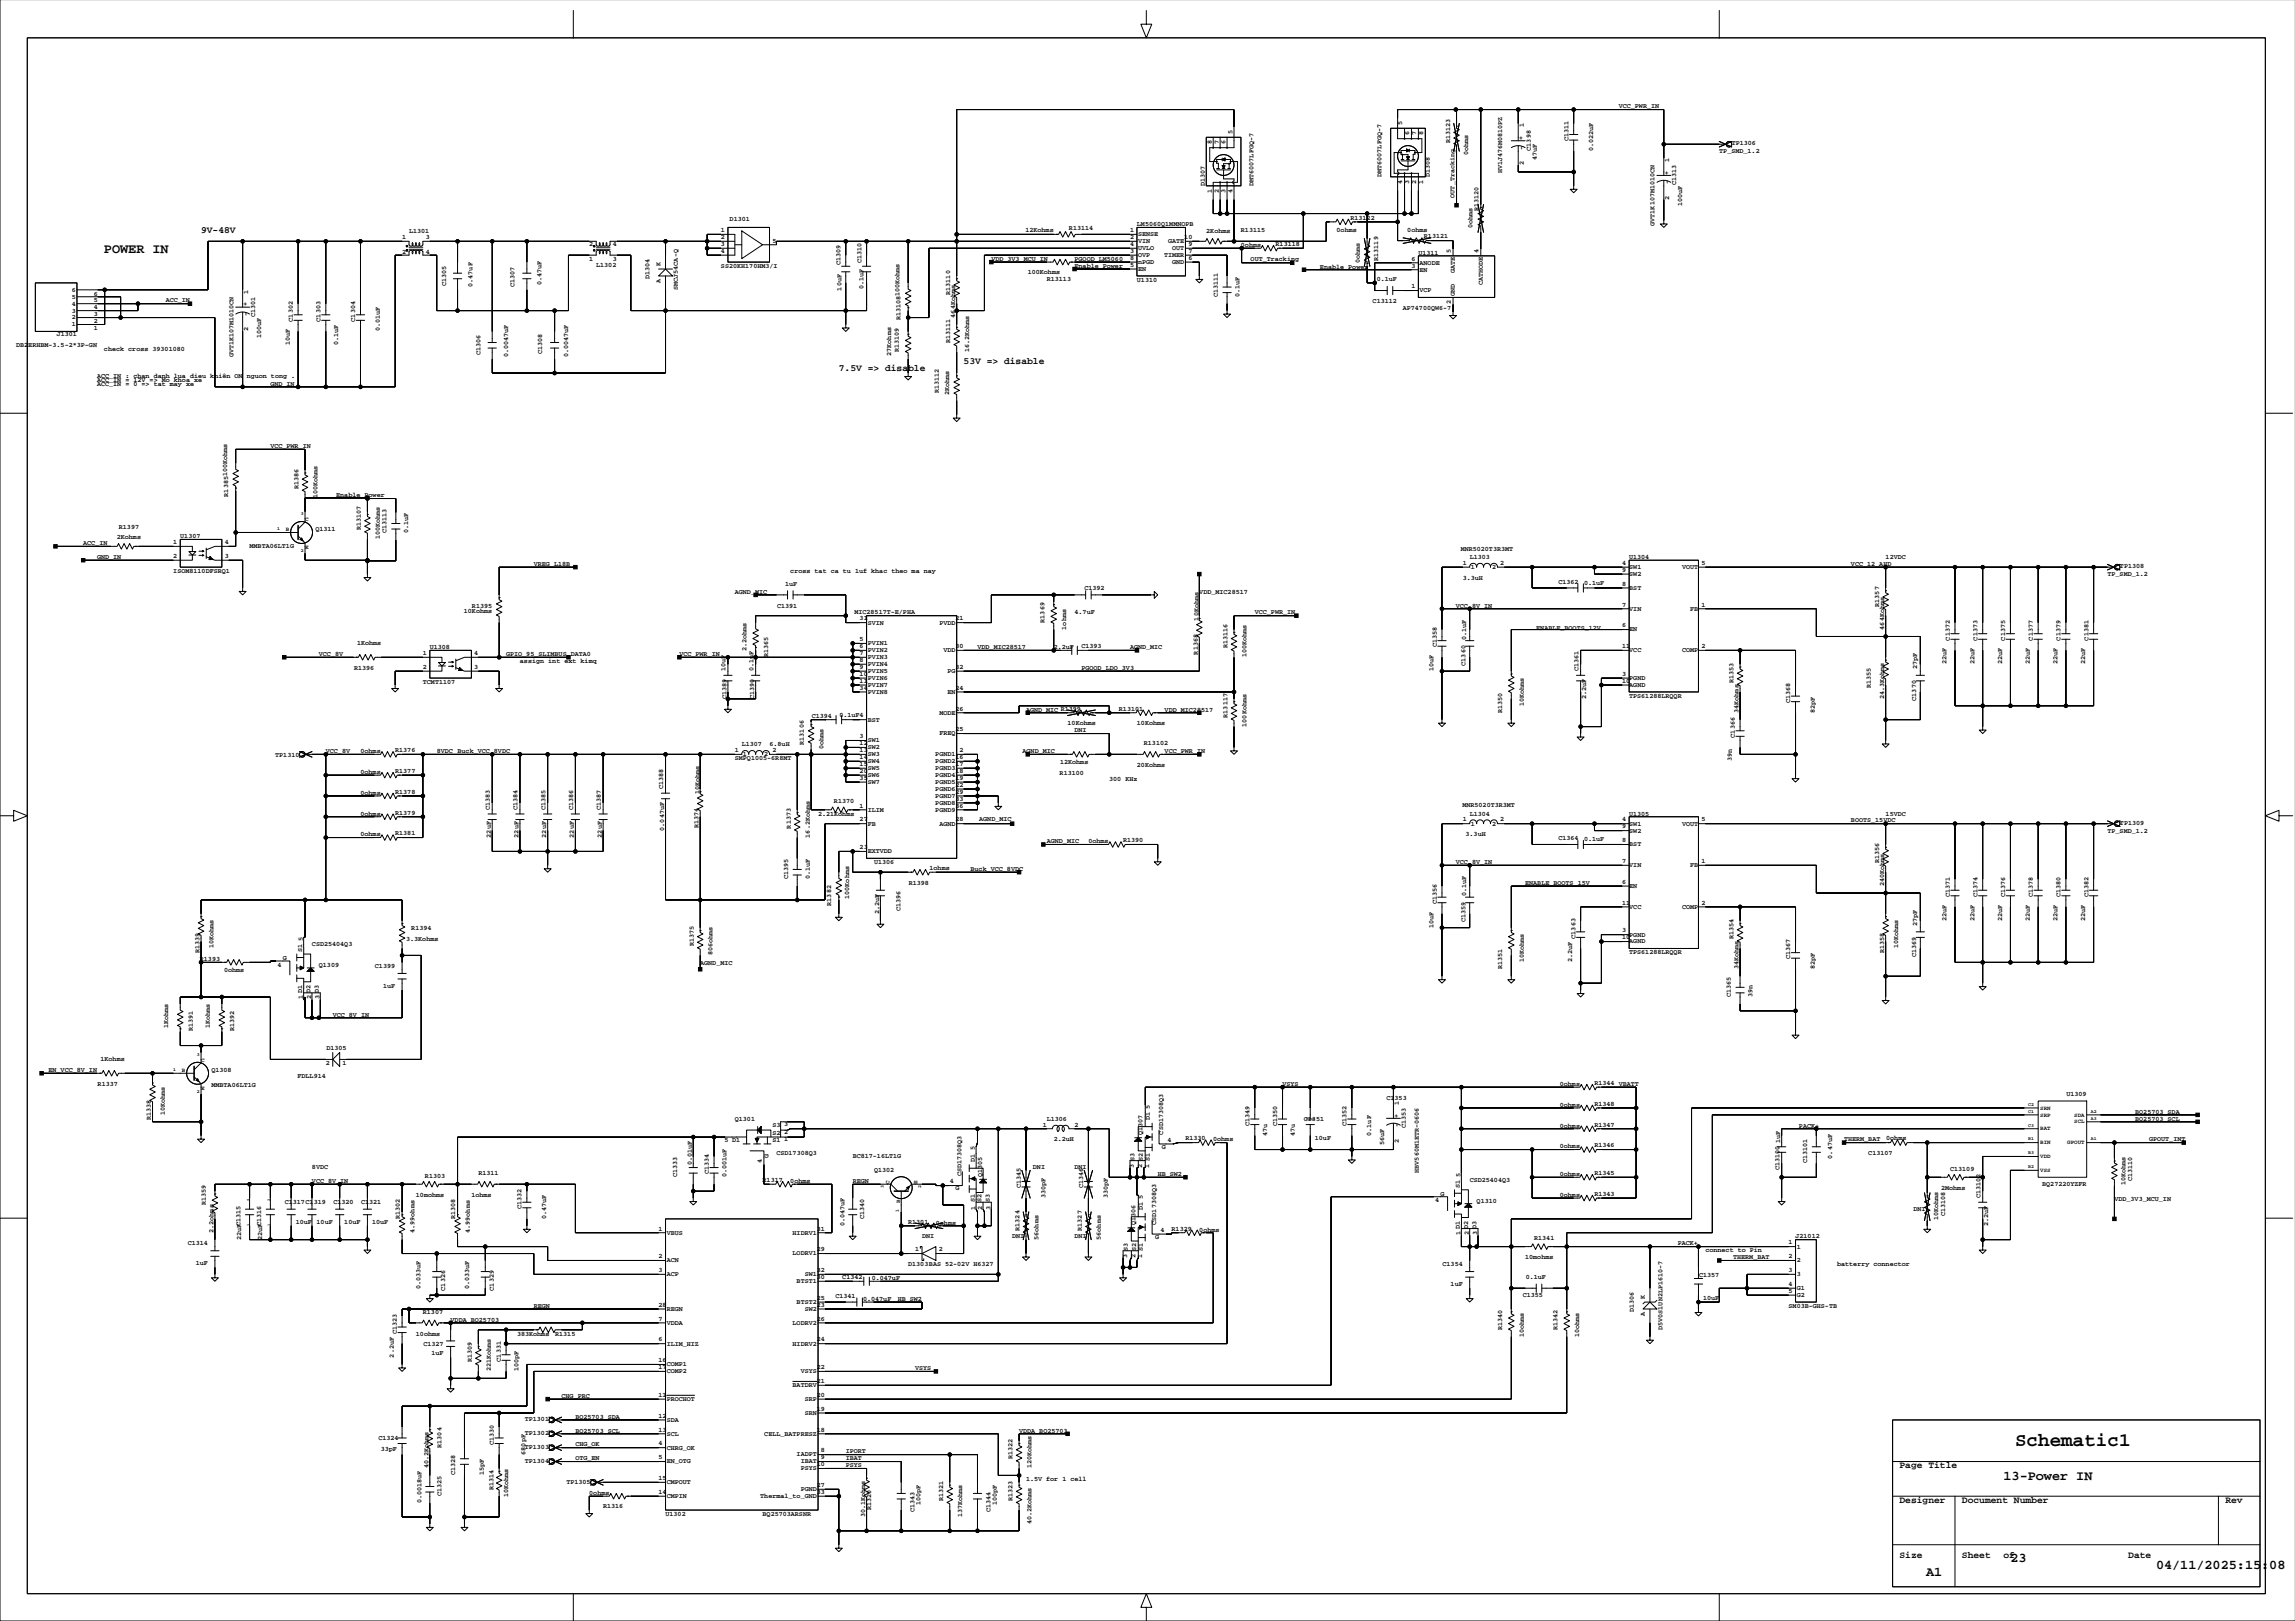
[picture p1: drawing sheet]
<svg xmlns="http://www.w3.org/2000/svg" width="841mm" height="594mm" viewBox="0 0 841 594" stroke-linecap="round" stroke-linejoin="round" font-family="sans-serif">
<defs><g id="words">
<text font-size="7.1" x="738.1" y="529.7">Schematic1</text>
<g font-size="4.9">
<text x="38.1" y="92.6">POWER IN</text>
<text x="733.9" y="542.1">13-Power IN</text>
<text x="736.4" y="572.3">23</text>
<text x="789.8" y="574.8">04/11/2025:15:08</text>
<text x="705.5" y="577.3">A1</text>
</g>
<g font-size="3.5">
<text x="73.6" y="85.2">9V-48V</text>
<text x="307.3" y="136">7.5V =&gt; disable</text>
<text x="353" y="133.5">53V =&gt; disable</text>
<text x="695.8" y="537.8">Page Title</text>
<text x="695.8" y="550.5">Designer</text>
<text x="718.7" y="550.5">Document Number</text>
<text x="815.2" y="550.5">Rev</text>
<text x="695.8" y="570.8">Size</text>
<text x="718.7" y="570.8">Sheet</text>
<text x="733.9" y="570.8">of</text>
<text x="779.6" y="570.8">Date</text>
</g>
<g font-size="2.5">
<text x="593" y="39.7">VCC_PWR_IN</text>
<text x="513.7" y="45.9" transform="rotate(-90 513.7 45.9)">5</text>
<text x="558.2" y="46.7" transform="rotate(-90 558.2 46.7)">1</text>
<text x="443.9" y="52.8" transform="rotate(-90 443.9 52.8)">8</text>
<text x="446.4" y="52.8" transform="rotate(-90 446.4 52.8)">7</text>
<text x="449" y="52.8" transform="rotate(-90 449 52.8)">6</text>
<text x="451.5" y="49.2" transform="rotate(-90 451.5 49.2)">5</text>
<text x="516.2" y="49.5" transform="rotate(-90 516.2 49.5)">6</text>
<text x="518.7" y="49.5" transform="rotate(-90 518.7 49.5)">7</text>
<text x="521.3" y="49.5" transform="rotate(-90 521.3 49.5)">8</text>
<text x="531.2" y="52.3" transform="rotate(-90 531.2 52.3)">R13123</text>
<text x="557.8" y="51.3" transform="rotate(-90 557.8 51.3)">+</text>
<text x="574.5" y="51.8" transform="rotate(-90 574.5 51.8)">C1311</text>
<text x="634.3" y="53.3">TP1306</text>
<text x="537.8" y="56.9" transform="rotate(-90 537.8 56.9)">0ohms</text>
<text x="558.1" y="54.9" transform="rotate(-90 558.1 54.9)">-</text>
<text x="560.7" y="55.2" transform="rotate(-90 560.7 55.2)">C1398</text>
<text x="562.9" y="58.8" transform="rotate(-90 562.9 58.8)">47uF</text>
<text x="583.5" y="55.4" transform="rotate(-90 583.5 55.4)">0.022uF</text>
<text x="611.5" y="59.4" transform="rotate(-90 611.5 59.4)">1</text>
<text x="629.8" y="56.2">TP_SMD_1.2</text>
<text x="506" y="64.8" transform="rotate(-90 506 64.8)">DMT6007LFGQ-7</text>
<text x="523.8" y="64.8" transform="rotate(-90 523.8 64.8)">D1308</text>
<text x="550.2" y="63.4" transform="rotate(-90 550.2 63.4)">HV1J476M0810PZ</text>
<text x="558.2" y="60.4" transform="rotate(-90 558.2 60.4)">2</text>
<text x="611.2" y="64" transform="rotate(-90 611.2 64)">+</text>
<text x="441.3" y="68.1" transform="rotate(-90 441.3 68.1)">D1307</text>
<text x="443.9" y="70.6" transform="rotate(-90 443.9 70.6)">1</text>
<text x="446.4" y="70.6" transform="rotate(-90 446.4 70.6)">2</text>
<text x="449" y="70.6" transform="rotate(-90 449 70.6)">3</text>
<text x="451.5" y="70.6" transform="rotate(-90 451.5 70.6)">4</text>
<text x="459.1" y="68.1" transform="rotate(-90 459.1 68.1)">DMT6007LFGQ-7</text>
<text x="513.7" y="67.3" transform="rotate(-90 513.7 67.3)">4</text>
<text x="516.2" y="67.3" transform="rotate(-90 516.2 67.3)">3</text>
<text x="518.7" y="67.3" transform="rotate(-90 518.7 67.3)">2</text>
<text x="521.3" y="67.3" transform="rotate(-90 521.3 67.3)">1</text>
<text x="611.4" y="67.6" transform="rotate(-90 611.4 67.6)">-</text>
<text x="614" y="67.9" transform="rotate(-90 614 67.9)">C1313</text>
<text x="532.8" y="72.4" transform="rotate(-90 532.8 72.4)">OUT_Tracking</text>
<text x="541.6" y="77.5" transform="rotate(-90 541.6 77.5)">R13120</text>
<text x="611.5" y="73.1" transform="rotate(-90 611.5 73.1)">2</text>
<text x="616.2" y="75.5" transform="rotate(-90 616.2 75.5)">100uF</text>
<text x="267.3" y="81">D1301</text>
<text x="416.5" y="82.9">LM5060Q1MMNOPB</text>
<text x="494.7" y="80.5">R13122</text>
<text x="539.4" y="83.6" transform="rotate(-90 539.4 83.6)">0ohms</text>
<text x="606.1" y="82.7" transform="rotate(-90 606.1 82.7)">GVT1K107M1010CN</text>
<text x="147.3" y="87.6">1</text>
<text x="149.8" y="85.4">L1301</text>
<text x="156" y="87.6">3</text>
<text x="264.1" y="87.6">2</text>
<text x="264.1" y="85">1</text>
<text x="282.9" y="88.8">5</text>
<text x="375.6" y="85">12Kohms</text>
<text x="391.6" y="84.1">R13114</text>
<text x="413.9" y="87.6">2</text>
<text x="413.9" y="85">1</text>
<text x="416.9" y="86.5">SENSE</text>
<text x="416.9" y="89.1">VIN</text>
<text x="427.9" y="89.1">GATE</text>
<text x="433.8" y="87.6">10</text>
<text x="441.9" y="85.4">2Kohms</text>
<text x="454.6" y="85">R13115</text>
<text x="489.6" y="85.1">0ohms</text>
<text x="515.5" y="85.1">0ohms</text>
<text x="521.6" y="87.3">R13121</text>
<text x="147.3" y="93">2</text>
<text x="156" y="93">4</text>
<text x="215.9" y="90.1">2</text>
<text x="215.9" y="95.6">1</text>
<text x="224.5" y="90.1">4</text>
<text x="224.5" y="95.6">3</text>
<text x="264.1" y="92.6">4</text>
<text x="264.1" y="90.1">3</text>
<text x="363.1" y="95.6">VDD_3V3_MCU_IN</text>
<text x="393.6" y="95.6">PGOOD_LM5060</text>
<text x="413.9" y="95.2">8</text>
<text x="413.9" y="92.6">3</text>
<text x="413.9" y="90.1">4</text>
<text x="416.9" y="91.6">UVLO</text>
<text x="416.9" y="94.2">OVP</text>
<text x="426.4" y="94.2">TIMER</text>
<text x="429.4" y="91.6">OUT</text>
<text x="435.3" y="90.1">9</text>
<text x="435.3" y="92.6">7</text>
<text x="435.3" y="95.2">6</text>
<text x="454.6" y="90.5">0ohms</text>
<text x="458.1" y="95.6">OUT_Tracking</text>
<text x="467.3" y="90.1">R13118</text>
<text x="504.8" y="95.5" transform="rotate(-90 504.8 95.5)">R13119</text>
<text x="517" y="95.4">6</text>
<text x="519.6" y="93.3">U1311</text>
<text x="531.4" y="92.7" transform="rotate(-90 531.4 92.7)">5</text>
<text x="541.6" y="92.7" transform="rotate(-90 541.6 92.7)">4</text>
<text x="218.4" y="97.7">L1302</text>
<text x="241.9" y="97.5" transform="rotate(-90 241.9 97.5)">K</text>
<text x="264.1" y="98.1">SS20KH170HM3/I</text>
<text x="307.8" y="97" transform="rotate(-90 307.8 97)">C1309</text>
<text x="315.6" y="96.4" transform="rotate(-90 315.6 96.4)">C1310</text>
<text x="376.5" y="100.4">100Kohms</text>
<text x="393.6" y="98.1">Enable_Power</text>
<text x="413.9" y="97.7">5</text>
<text x="416.9" y="96.7">nPGD</text>
<text x="416.9" y="99.2">EN</text>
<text x="429.4" y="96.7">GND</text>
<text x="483.5" y="98.4">Enable_Power</text>
<text x="498.2" y="96.3" transform="rotate(-90 498.2 96.3)">0ohms</text>
<text x="517" y="98">3</text>
<text x="520" y="96.9">ANODE</text>
<text x="520" y="99.5">EN</text>
<text x="533" y="100.1" transform="rotate(-90 533 100.1)">GATE</text>
<text x="26.3" y="106.8">6</text>
<text x="90.9" y="107.6" transform="rotate(-90 90.9 107.6)">1</text>
<text x="163.5" y="104.8" transform="rotate(-90 163.5 104.8)">C1305</text>
<text x="173.1" y="105" transform="rotate(-90 173.1 105)">0.47uF</text>
<text x="188.5" y="105.3" transform="rotate(-90 188.5 105.3)">C1307</text>
<text x="198.3" y="104.5" transform="rotate(-90 198.3 104.5)">0.47uF</text>
<text x="237.9" y="102.3" transform="rotate(-90 237.9 102.3)">D1304</text>
<text x="241.9" y="103.6" transform="rotate(-90 241.9 103.6)">A</text>
<text x="248.3" y="106.2" transform="rotate(-90 248.3 106.2)">SMCJ54CA-Q</text>
<text x="308.3" y="106.4" transform="rotate(-90 308.3 106.4)">10uF</text>
<text x="316.3" y="106" transform="rotate(-90 316.3 106)">0.1uF</text>
<text x="348.1" y="107.9" transform="rotate(-90 348.1 107.9)">R13110</text>
<text x="383.5" y="102.8">R13113</text>
<text x="416.5" y="103.2">U1310</text>
<text x="504.3" y="103.1">0.1uF</text>
<text x="517" y="105.6">1</text>
<text x="520" y="107.1">VCP</text>
<text x="543.1" y="104.5" transform="rotate(-90 543.1 104.5)">CATHODE</text>
<text x="26.3" y="111.9">4</text>
<text x="26.3" y="109.4">5</text>
<text x="34.3" y="108.3">6</text>
<text x="34.3" y="110.8">5</text>
<text x="34.3" y="113.3">4</text>
<text x="60.7" y="110.8">ACC_IN</text>
<text x="90.6" y="112.2" transform="rotate(-90 90.6 112.2)">+</text>
<text x="446.1" y="108.7" transform="rotate(-90 446.1 108.7)">C13111</text>
<text x="454" y="108.7" transform="rotate(-90 454 108.7)">0.1uF</text>
<text x="502.8" y="111">C13112</text>
<text x="513.9" y="113.6">AP74700QW6-7</text>
<text x="531.4" y="111.5" transform="rotate(-90 531.4 111.5)">2</text>
<text x="533" y="108.5" transform="rotate(-90 533 108.5)">GND</text>
<text x="26.3" y="119.5">1</text>
<text x="26.3" y="117">2</text>
<text x="26.3" y="114.5">3</text>
<text x="34.3" y="115.9">3</text>
<text x="34.3" y="118.4">2</text>
<text x="90.8" y="115.8" transform="rotate(-90 90.8 115.8)">-</text>
<text x="93.4" y="116.1" transform="rotate(-90 93.4 116.1)">C1301</text>
<text x="107.3" y="117.8" transform="rotate(-90 107.3 117.8)">C1302</text>
<text x="117.4" y="117.8" transform="rotate(-90 117.4 117.8)">C1303</text>
<text x="130.1" y="117.8" transform="rotate(-90 130.1 117.8)">C1304</text>
<text x="329.9" y="117.3" transform="rotate(-90 329.9 117.3)">R13108100Kohms</text>
<text x="349.9" y="116.3" transform="rotate(-90 349.9 116.3)">464Kohms</text>
<text x="20.8" y="123.1">J1301</text>
<text x="34.3" y="121">1</text>
<text x="90.9" y="121.4" transform="rotate(-90 90.9 121.4)">2</text>
<text x="95.7" y="123.7" transform="rotate(-90 95.7 123.7)">100uF</text>
<text x="139.1" y="121.4" transform="rotate(-90 139.1 121.4)">0.01uF</text>
<text x="348.1" y="125.7" transform="rotate(-90 348.1 125.7)">R13111</text>
<text x="5.9" y="126.9">DB2ERHBM-3.5-2*3P-GN</text>
<text x="38.1" y="128.6">check cross 39301080</text>
<text x="85.5" y="130.9" transform="rotate(-90 85.5 130.9)">GVT1K107M1010CN</text>
<text x="106.1" y="126.5" transform="rotate(-90 106.1 126.5)">10uF</text>
<text x="123.9" y="126.5" transform="rotate(-90 123.9 126.5)">0.1uF</text>
<text x="176" y="130" transform="rotate(-90 176 130)">C1306</text>
<text x="186.1" y="130.9" transform="rotate(-90 186.1 130.9)">0.0047uF</text>
<text x="198.6" y="129.8" transform="rotate(-90 198.6 129.8)">C1308</text>
<text x="208.1" y="130.9" transform="rotate(-90 208.1 130.9)">0.0047uF</text>
<text x="326.4" y="130.3" transform="rotate(-90 326.4 130.3)">27Kohms</text>
<text x="329.3" y="129" transform="rotate(-90 329.3 129)">R13109</text>
<text x="355" y="129" transform="rotate(-90 355 129)">16.2Kohms</text>
<text x="35.6" y="138.4">ACC_IN : chan danh lua dieu khiên ON nguon tong .</text>
<text x="35.6" y="139.8">ACC_IN = 12V =&gt; Mo khoa xe</text>
<text x="35.6" y="141.3">ACC_IN = 0 =&gt; tat may xe</text>
<text x="99" y="141.3">GND_IN</text>
<text x="343.9" y="143.9" transform="rotate(-90 343.9 143.9)">R13112</text>
<text x="347.6" y="144.6" transform="rotate(-90 347.6 144.6)">2Kohms</text>
<text x="99" y="164.1">VCC_PWR_IN</text>
<text x="109.4" y="179" transform="rotate(-90 109.4 179)">R1386</text>
<text x="83.5" y="181.9" transform="rotate(-90 83.5 181.9)">R1385100Kohms</text>
<text x="116.3" y="182.3" transform="rotate(-90 116.3 182.3)">100Kohms</text>
<text x="123.2" y="181.9">Enable_Power</text>
<text x="42.8" y="197.4">2Kohms</text>
<text x="43.6" y="193.6">R1397</text>
<text x="66" y="197.1">U1307</text>
<text x="115.5" y="194.5">Q1311</text>
<text x="132.2" y="194.3" transform="rotate(-90 132.2 194.3)">R13107</text>
<text x="139.1" y="197.6" transform="rotate(-90 139.1 197.6)">100Kohms</text>
<text x="141.6" y="195.3" transform="rotate(-90 141.6 195.3)">C13113</text>
<text x="149.6" y="195.3" transform="rotate(-90 149.6 195.3)">0.1uF</text>
<text x="30.5" y="199.7">ACC_IN</text>
<text x="63.5" y="199.3">1</text>
<text x="82.3" y="199.3">4</text>
<text x="91.4" y="200.8">MMBTA06LT1G</text>
<text x="535.1" y="201.7">MNR5020T3R3MT</text>
<text x="35.6" y="204.8">GND_IN</text>
<text x="63.5" y="204.4">2</text>
<text x="63.5" y="209.8">ISOM8110DFSRQ1</text>
<text x="82.3" y="204.4">3</text>
<text x="195.5" y="207.3">VREG_L18B</text>
<text x="289.5" y="209.8">cross tat ca tu 1uf khac theo ma nay</text>
<text x="535.8" y="206.9">1</text>
<text x="538.4" y="204.8">L1303</text>
<text x="538.8" y="208.4">1</text>
<text x="546.6" y="208.4">2</text>
<text x="549.6" y="206.9">2</text>
<text x="594.2" y="209.5">9</text>
<text x="594.2" y="206.9">4</text>
<text x="596.8" y="204.8">U1304</text>
<text x="596.8" y="208.4">SW1</text>
<text x="616.2" y="208.4">VOUT</text>
<text x="623.2" y="206.9">5</text>
<text x="678" y="207.3">VCC_12_AHD</text>
<text x="690.7" y="204.8">12VDC</text>
<text x="776.6" y="208.2">TP1308</text>
<text x="287.6" y="214.5">1uF</text>
<text x="397.2" y="216">C1392</text>
<text x="535.8" y="212.4">3.3uH</text>
<text x="570.9" y="213.8">C1362</text>
<text x="580.3" y="214.1">0.1uF</text>
<text x="594.2" y="214.5">8</text>
<text x="596.8" y="211">SW2</text>
<text x="772" y="211.1">TP_SMD_1.2</text>
<text x="269.2" y="217.5">AGND_MIC</text>
<text x="439.3" y="217.5">VDD_MIC28517</text>
<text x="596.8" y="216">BST</text>
<text x="169.9" y="224.7">10Kohms</text>
<text x="172.9" y="222.5">R1395</text>
<text x="284.6" y="222.5">C1391</text>
<text x="313" y="225.1">MIC28517T-E/PHA</text>
<text x="314.9" y="227.2">31</text>
<text x="350" y="227.2">21</text>
<text x="393.6" y="225.1">4.7uF</text>
<text x="439.1" y="227.3" transform="rotate(-90 439.1 227.3)">10Kohms</text>
<text x="459.6" y="225.1">VCC_PWR_IN</text>
<text x="533.3" y="222.5">VCC_8V_IN</text>
<text x="594.2" y="222.2">7</text>
<text x="596.8" y="223.7">VIN</text>
<text x="619.2" y="223.7">FB</text>
<text x="623.2" y="222.2">1</text>
<text x="688.4" y="222.2" transform="rotate(-90 688.4 222.2)">R1357</text>
<text x="317.9" y="228.7">SVIN</text>
<text x="344.1" y="228.7">PVDD</text>
<text x="382.6" y="228" transform="rotate(-90 382.6 228)">R1369</text>
<text x="390.6" y="230.6" transform="rotate(-90 390.6 230.6)">1ohms</text>
<text x="562.7" y="230.7">ENABLE_BOOTS_12V</text>
<text x="594.2" y="229.8">6</text>
<text x="596.8" y="231.3">EN</text>
<text x="690.2" y="230.6" transform="rotate(-90 690.2 230.6)">464Kohms</text>
<text x="130.8" y="236.4">1Kohms</text>
<text x="154.9" y="239.9">1</text>
<text x="157.4" y="237.8">U1308</text>
<text x="173.7" y="239.9">4</text>
<text x="273.4" y="238.4" transform="rotate(-90 273.4 238.4)">2.2ohms</text>
<text x="314.9" y="234.9">5</text>
<text x="314.9" y="237.4">6</text>
<text x="314.9" y="239.9">7</text>
<text x="317.9" y="236.4">PVIN1</text>
<text x="317.9" y="238.9">PVIN2</text>
<text x="345.6" y="238.9">VDD</text>
<text x="350" y="237.4">30</text>
<text x="358.1" y="237.8">VDD_MIC28517</text>
<text x="386" y="237.8">2.2uF</text>
<text x="396.1" y="237.4">C1393</text>
<text x="413.9" y="237.8">AGND_MIC</text>
<text x="438.7" y="239.7" transform="rotate(-90 438.7 239.7)">R1368</text>
<text x="449.7" y="237.4" transform="rotate(-90 449.7 237.4)">R13116</text>
<text x="526.3" y="237.1" transform="rotate(-90 526.3 237.1)">C1358</text>
<text x="537.1" y="234.4" transform="rotate(-90 537.1 234.4)">0.1uF</text>
<text x="594.2" y="237.4">11</text>
<text x="596.8" y="238.9">VCC</text>
<text x="616.2" y="238.9">COMP</text>
<text x="623.2" y="237.4">2</text>
<text x="714.2" y="234.6" transform="rotate(-90 714.2 234.6)">C1372</text>
<text x="724.3" y="234.6" transform="rotate(-90 724.3 234.6)">C1373</text>
<text x="734.5" y="234.6" transform="rotate(-90 734.5 234.6)">C1375</text>
<text x="744.7" y="234.6" transform="rotate(-90 744.7 234.6)">C1377</text>
<text x="754.8" y="234.6" transform="rotate(-90 754.8 234.6)">C1379</text>
<text x="765" y="234.6" transform="rotate(-90 765 234.6)">C1381</text>
<text x="116.8" y="240.3">VCC_8V</text>
<text x="129.7" y="245.4">R1396</text>
<text x="154.9" y="245">2</text>
<text x="173.7" y="245">3</text>
<text x="185.4" y="240.3">GPIO_95_SLIMBUS_DATA0</text>
<text x="190.5" y="242.8">assign int ext kimq</text>
<text x="248.9" y="240.3">VCC_PWR_IN</text>
<text x="265.8" y="245.8" transform="rotate(-90 265.8 245.8)">10uF</text>
<text x="276" y="245.8" transform="rotate(-90 276 245.8)">0.1uF</text>
<text x="281.4" y="240.5" transform="rotate(-90 281.4 240.5)">R1365</text>
<text x="314.9" y="242.5">8</text>
<text x="314.9" y="245">9</text>
<text x="317.9" y="241.4">PVIN3</text>
<text x="317.9" y="244">PVIN4</text>
<text x="350" y="245">32</text>
<text x="396.1" y="245.4">PGOOD_LDO_3V3</text>
<text x="456.6" y="240.7" transform="rotate(-90 456.6 240.7)">100Kohms</text>
<text x="525.1" y="245.8" transform="rotate(-90 525.1 245.8)">10uF</text>
<text x="536.8" y="243.8" transform="rotate(-90 536.8 243.8)">C1360</text>
<text x="578.2" y="245.8" transform="rotate(-90 578.2 245.8)">C1361</text>
<text x="702.3" y="245.2" transform="rotate(-90 702.3 245.2)">27pF</text>
<text x="713.1" y="243.3" transform="rotate(-90 713.1 243.3)">22uF</text>
<text x="723.2" y="243.3" transform="rotate(-90 723.2 243.3)">22uF</text>
<text x="733.4" y="243.3" transform="rotate(-90 733.4 243.3)">22uF</text>
<text x="743.5" y="243.3" transform="rotate(-90 743.5 243.3)">22uF</text>
<text x="753.7" y="243.3" transform="rotate(-90 753.7 243.3)">22uF</text>
<text x="763.8" y="243.3" transform="rotate(-90 763.8 243.3)">22uF</text>
<text x="154.9" y="250.5">TCMT1107</text>
<text x="314.9" y="247.6">10</text>
<text x="314.9" y="250.1">11</text>
<text x="317.9" y="246.5">PVIN5</text>
<text x="317.9" y="249.1">PVIN6</text>
<text x="317.9" y="251.6">PVIN7</text>
<text x="347.1" y="246.5">PG</text>
<text x="594.2" y="250.1">10</text>
<text x="594.2" y="247.6">3</text>
<text x="596.8" y="249.1">PGND</text>
<text x="596.8" y="251.6">AGND</text>
<text x="635" y="250.1" transform="rotate(-90 635 250.1)">R1353</text>
<text x="685.3" y="251.9" transform="rotate(-90 685.3 251.9)">R1355</text>
<text x="266.1" y="256" transform="rotate(-90 266.1 256)">C1389</text>
<text x="276.3" y="256" transform="rotate(-90 276.3 256)">C1390</text>
<text x="314.9" y="252.6">34</text>
<text x="317.9" y="254.1">PVIN8</text>
<text x="347.1" y="254.1">EN</text>
<text x="350" y="252.6">24</text>
<text x="581" y="256" transform="rotate(-90 581 256)">2.2uF</text>
<text x="596.8" y="255.5">TPS61288LRQQR</text>
<text x="655.8" y="257.5" transform="rotate(-90 655.8 257.5)">C1368</text>
<text x="690.2" y="256" transform="rotate(-90 690.2 256)">24.3Kohms</text>
<text x="701.9" y="256.6" transform="rotate(-90 701.9 256.6)">C1370</text>
<text x="297.3" y="263.2">C1394</text>
<text x="307.5" y="262.8">0.1uF4</text>
<text x="344.1" y="261.8">MODE</text>
<text x="350" y="260.2">26</text>
<text x="375.8" y="260.6">AGND_MIC R1399</text>
<text x="409.9" y="260.5">R13101</text>
<text x="426.6" y="260.6">VDD_MIC28517</text>
<text x="449.7" y="262.8" transform="rotate(-90 449.7 262.8)">R13117</text>
<text x="550.2" y="261.1" transform="rotate(-90 550.2 261.1)">R1350</text>
<text x="558.2" y="258.5" transform="rotate(-90 558.2 258.5)">10Kohms</text>
<text x="636.9" y="261.1" transform="rotate(-90 636.9 261.1)">34Kohms</text>
<text x="664.8" y="261.1" transform="rotate(-90 664.8 261.1)">82pF</text>
<text x="317.9" y="264.3">BST</text>
<text x="344.1" y="269.4">FREQ</text>
<text x="350" y="267.9">25</text>
<text x="391.1" y="265.7">10Kohms</text>
<text x="393.6" y="268.2">DNI</text>
<text x="416.5" y="265.7">10Kohms</text>
<text x="456.6" y="266.1" transform="rotate(-90 456.6 266.1)">100Kohms</text>
<text x="119.4" y="275.9">VCC_8V</text>
<text x="132" y="275.9">0ohms</text>
<text x="144.7" y="275.5">R1376</text>
<text x="160" y="275.9">8VDC Buck_VCC_8VDC</text>
<text x="269.2" y="275.5">1</text>
<text x="271.7" y="273.3">L1307</text>
<text x="281.9" y="273.3">6.8uH</text>
<text x="282.9" y="275.5">2</text>
<text x="294.5" y="272.7" transform="rotate(-90 294.5 272.7)">R13106</text>
<text x="301.7" y="274.3" transform="rotate(-90 301.7 274.3)">0ohms</text>
<text x="314.9" y="275.5">13</text>
<text x="314.9" y="272.9">12</text>
<text x="314.9" y="270.4">3</text>
<text x="317.9" y="271.9">SW1</text>
<text x="317.9" y="274.5">SW2</text>
<text x="351.5" y="275.5">2</text>
<text x="374.6" y="275.9">AGND_MIC</text>
<text x="419" y="272.9">R13102</text>
<text x="426.6" y="275.9">VCC_PWR_IN</text>
<text x="635.5" y="270.1" transform="rotate(-90 635.5 270.1)">C1366</text>
<text x="100.8" y="277.1">TP1310</text>
<text x="269.2" y="278.4">SMPQ1005-6R8MT</text>
<text x="272.1" y="277">1</text>
<text x="280" y="277">2</text>
<text x="314.9" y="280.6">15</text>
<text x="314.9" y="278">14</text>
<text x="317.9" y="277">SW3</text>
<text x="317.9" y="279.5">SW4</text>
<text x="342.6" y="277">PGND1</text>
<text x="342.6" y="279.5">PGND2</text>
<text x="350" y="278">16</text>
<text x="350" y="280.6">17</text>
<text x="388.3" y="279.7">12Kohms</text>
<text x="416.5" y="280.9">20Kohms</text>
<text x="634.3" y="278.8" transform="rotate(-90 634.3 278.8)">39n</text>
<text x="132" y="283.5">0ohms</text>
<text x="144.7" y="283.1">R1377</text>
<text x="314.9" y="283.1">20</text>
<text x="314.9" y="285.6">35</text>
<text x="317.9" y="282.1">SW5</text>
<text x="317.9" y="284.6">SW6</text>
<text x="317.9" y="287.1">SW7</text>
<text x="342.6" y="282.1">PGND3</text>
<text x="342.6" y="284.6">PGND4</text>
<text x="342.6" y="287.1">PGND5</text>
<text x="350" y="283.1">18</text>
<text x="350" y="285.6">19</text>
<text x="388.1" y="283.7">R13100</text>
<text x="406.3" y="286">300 KHz</text>
<text x="132" y="291.1">0ohms</text>
<text x="144.7" y="290.7">R1378</text>
<text x="242.9" y="289" transform="rotate(-90 242.9 289)">C1388</text>
<text x="256.2" y="290.8" transform="rotate(-90 256.2 290.8)">10Kohms</text>
<text x="342.6" y="289.7">PGND6</text>
<text x="342.6" y="292.2">PGND7</text>
<text x="350" y="293.3">33</text>
<text x="350" y="290.7">29</text>
<text x="350" y="288.2">22</text>
<text x="132" y="298.7">0ohms</text>
<text x="144.7" y="298.3">R1379</text>
<text x="179.5" y="296.6" transform="rotate(-90 179.5 296.6)">C1383</text>
<text x="189.6" y="296.6" transform="rotate(-90 189.6 296.6)">C1384</text>
<text x="199.8" y="296.6" transform="rotate(-90 199.8 296.6)">C1385</text>
<text x="209.9" y="296.6" transform="rotate(-90 209.9 296.6)">C1386</text>
<text x="220.1" y="296.6" transform="rotate(-90 220.1 296.6)">C1387</text>
<text x="299.7" y="298.7">2.21Kohms</text>
<text x="305.5" y="294.3">R1370</text>
<text x="314.9" y="295.8">1</text>
<text x="317.9" y="297.3">ILIM</text>
<text x="342.6" y="294.8">PGND8</text>
<text x="342.6" y="297.3">PGND9</text>
<text x="350" y="295.8">36</text>
<text x="535.7" y="295.5">MNR5020T3R3MT</text>
<text x="538.4" y="298.7">L1304</text>
<text x="596.8" y="298.7">U1305</text>
<text x="690.7" y="298.7">15VDC</text>
<text x="144.7" y="306">R1381</text>
<text x="243.3" y="304.2" transform="rotate(-90 243.3 304.2)">0.047uF</text>
<text x="255.9" y="303.2" transform="rotate(-90 255.9 303.2)">R1374</text>
<text x="289.7" y="303.5" transform="rotate(-90 289.7 303.5)">R1373</text>
<text x="314.9" y="300.9">27</text>
<text x="317.9" y="302.4">FB</text>
<text x="344.1" y="302.4">AGND</text>
<text x="350" y="300.9">28</text>
<text x="358.7" y="300.6">AGND_MIC</text>
<text x="535.8" y="300.9">1</text>
<text x="538.8" y="302.4">1</text>
<text x="546.6" y="302.4">2</text>
<text x="549.6" y="300.9">2</text>
<text x="594.2" y="303.4">9</text>
<text x="594.2" y="300.9">4</text>
<text x="596.8" y="302.4">SW1</text>
<text x="596.8" y="304.9">SW2</text>
<text x="616.2" y="302.4">VOUT</text>
<text x="623.2" y="300.9">5</text>
<text x="678" y="301.3">BOOTS_15VDC</text>
<text x="772" y="305.1">TP_SMD_1.2</text>
<text x="776.6" y="302.2">TP1309</text>
<text x="132" y="306.3">0ohms</text>
<text x="179.8" y="306.8" transform="rotate(-90 179.8 306.8)">22uF</text>
<text x="189.9" y="306.8" transform="rotate(-90 189.9 306.8)">22uF</text>
<text x="200.1" y="306.8" transform="rotate(-90 200.1 306.8)">22uF</text>
<text x="210.3" y="306.8" transform="rotate(-90 210.3 306.8)">22uF</text>
<text x="220.4" y="306.8" transform="rotate(-90 220.4 306.8)">22uF</text>
<text x="296.6" y="306.8" transform="rotate(-90 296.6 306.8)">16.2Kohms</text>
<text x="314.9" y="311">23</text>
<text x="383.5" y="308.9">AGND_MIC</text>
<text x="398.7" y="308.9">0ohms</text>
<text x="411.4" y="308.5">R1390</text>
<text x="536.8" y="306.2">3.3uH</text>
<text x="570.9" y="307.7">C1364</text>
<text x="580.3" y="308.1">0.1uF</text>
<text x="594.2" y="308.5">8</text>
<text x="596.8" y="310">BST</text>
<text x="317.9" y="312.5">EXTVDD</text>
<text x="320.2" y="316.5">U1306</text>
<text x="533.3" y="316.5">VCC_8V_IN</text>
<text x="594.2" y="316.1">7</text>
<text x="596.8" y="317.6">VIN</text>
<text x="619.2" y="317.6">FB</text>
<text x="623.2" y="316.1">1</text>
<text x="688.4" y="316.2" transform="rotate(-90 688.4 316.2)">R1356</text>
<text x="288.7" y="322" transform="rotate(-90 288.7 322)">C1395</text>
<text x="296.6" y="322" transform="rotate(-90 296.6 322)">0.1uF</text>
<text x="340.5" y="318.7">1ohms</text>
<text x="355.5" y="319">Buck_VCC_8VDC</text>
<text x="594.2" y="323.7">6</text>
<text x="311" y="329.2" transform="rotate(-90 311 329.2)">100Kohms</text>
<text x="332.9" y="324.1">R1398</text>
<text x="537.1" y="328.4" transform="rotate(-90 537.1 328.4)">0.1uF</text>
<text x="558.7" y="324.1">ENABLE_BOOTS_15V</text>
<text x="596.8" y="325.2">EN</text>
<text x="690.2" y="324.5" transform="rotate(-90 690.2 324.5)">240Kohms</text>
<text x="714.2" y="328.6" transform="rotate(-90 714.2 328.6)">C1371</text>
<text x="724.3" y="328.6" transform="rotate(-90 724.3 328.6)">C1374</text>
<text x="734.5" y="328.6" transform="rotate(-90 734.5 328.6)">C1376</text>
<text x="744.7" y="328.6" transform="rotate(-90 744.7 328.6)">C1378</text>
<text x="754.8" y="328.6" transform="rotate(-90 754.8 328.6)">C1380</text>
<text x="765" y="328.6" transform="rotate(-90 765 328.6)">C1382</text>
<text x="304.5" y="331.7" transform="rotate(-90 304.5 331.7)">R1382</text>
<text x="322" y="334.7" transform="rotate(-90 322 334.7)">2.2uF</text>
<text x="329.8" y="333.8" transform="rotate(-90 329.8 333.8)">C1396</text>
<text x="526.3" y="331.1" transform="rotate(-90 526.3 331.1)">C1356</text>
<text x="594.2" y="331.4">11</text>
<text x="596.8" y="332.9">VCC</text>
<text x="616.2" y="332.9">COMP</text>
<text x="623.2" y="331.4">2</text>
<text x="150.7" y="340.6">R1394</text>
<text x="525.1" y="339.8" transform="rotate(-90 525.1 339.8)">10uF</text>
<text x="536.8" y="337.8" transform="rotate(-90 536.8 337.8)">C1359</text>
<text x="594.2" y="341.5">3</text>
<text x="702.3" y="339.1" transform="rotate(-90 702.3 339.1)">27pF</text>
<text x="713.1" y="337.2" transform="rotate(-90 713.1 337.2)">22uF</text>
<text x="723.2" y="337.2" transform="rotate(-90 723.2 337.2)">22uF</text>
<text x="733.4" y="337.2" transform="rotate(-90 733.4 337.2)">22uF</text>
<text x="743.5" y="337.2" transform="rotate(-90 743.5 337.2)">22uF</text>
<text x="753.7" y="337.2" transform="rotate(-90 753.7 337.2)">22uF</text>
<text x="763.8" y="337.2" transform="rotate(-90 763.8 337.2)">22uF</text>
<text x="78.2" y="347.4" transform="rotate(-90 78.2 347.4)">10Kohms</text>
<text x="111" y="344.6" transform="rotate(-90 111 344.6)">5</text>
<text x="114.3" y="346.6">CSD25404Q3</text>
<text x="148.8" y="344.7">3.3Kohms</text>
<text x="254.1" y="346.6" transform="rotate(-90 254.1 346.6)">R1375</text>
<text x="577.1" y="343.8" transform="rotate(-90 577.1 343.8)">C1363</text>
<text x="594.2" y="344.1">10</text>
<text x="596.8" y="343">PGND</text>
<text x="596.8" y="345.6">AGND</text>
<text x="635" y="344.1" transform="rotate(-90 635 344.1)">R1354</text>
<text x="695.3" y="347.4" transform="rotate(-90 695.3 347.4)">10Kohms</text>
<text x="73.1" y="349.2" transform="rotate(-90 73.1 349.2)">R1339</text>
<text x="73.2" y="352">R1393</text>
<text x="103.6" y="351.5">G</text>
<text x="110.7" y="348.8" transform="rotate(-90 110.7 348.8)">S1</text>
<text x="256.5" y="353.3">AGND_MIC</text>
<text x="261" y="349.9" transform="rotate(-90 261 349.9)">806ohms</text>
<text x="558.2" y="352.5" transform="rotate(-90 558.2 352.5)">10Kohms</text>
<text x="575.9" y="352.5" transform="rotate(-90 575.9 352.5)">2.2uF</text>
<text x="596.8" y="349.5">TPS61288LRQQR</text>
<text x="655.8" y="351.4" transform="rotate(-90 655.8 351.4)">C1367</text>
<text x="690.1" y="349.2" transform="rotate(-90 690.1 349.2)">R1358</text>
<text x="701.9" y="350.6" transform="rotate(-90 701.9 350.6)">C1369</text>
<text x="82.1" y="356.1">0ohms</text>
<text x="101.6" y="354.1">4</text>
<text x="116.8" y="354.2">Q1309</text>
<text x="137.3" y="354.6">C1399</text>
<text x="550.2" y="355" transform="rotate(-90 550.2 355)">R1351</text>
<text x="636.9" y="355" transform="rotate(-90 636.9 355)">34Kohms</text>
<text x="664.8" y="355" transform="rotate(-90 664.8 355)">82pF</text>
<text x="111" y="365.9" transform="rotate(-90 111 365.9)">1 D1</text>
<text x="113.8" y="363.7" transform="rotate(-90 113.8 363.7)">D2</text>
<text x="114" y="365.9" transform="rotate(-90 114 365.9)">2</text>
<text x="116.8" y="363.7" transform="rotate(-90 116.8 363.7)">D3</text>
<text x="117" y="365.9" transform="rotate(-90 117 365.9)">3</text>
<text x="140.3" y="361.8">1uF</text>
<text x="634" y="365.2" transform="rotate(-90 634 365.2)">C1365</text>
<text x="642" y="365.2" transform="rotate(-90 642 365.2)">39n</text>
<text x="61.6" y="376.6" transform="rotate(-90 61.6 376.6)">1Kohms</text>
<text x="70.6" y="377.7" transform="rotate(-90 70.6 377.7)">R1391</text>
<text x="76.9" y="376.6" transform="rotate(-90 76.9 376.6)">1Kohms</text>
<text x="85.8" y="377.7" transform="rotate(-90 85.8 377.7)">R1392</text>
<text x="121.9" y="372.4">VCC_8V_IN</text>
<text x="36.8" y="388.7">1Kohms</text>
<text x="119.6" y="384.7">D1305</text>
<text x="17.8" y="392.7">EN_VCC_8V_IN</text>
<text x="77.5" y="392.5">Q1308</text>
<text x="109" y="394.8">FDLL914</text>
<text x="119.4" y="390.1">2</text>
<text x="125.5" y="390.1">1</text>
<text x="35.8" y="397.7">R1337</text>
<text x="77.5" y="398.2">MMBTA06LT1G</text>
<text x="469.8" y="397.7">VSYS</text>
<text x="571.4" y="397.7">0ohms</text>
<text x="584.1" y="397.4">R1344 VBATT</text>
<text x="757" y="401.4">U1309</text>
<text x="421.2" y="406.1" transform="rotate(-90 421.2 406.1)">5</text>
<text x="507.9" y="402.8">C1353</text>
<text x="512.4" y="404.8" transform="rotate(-90 512.4 404.8)">1</text>
<text x="571.4" y="405.4">0ohms</text>
<text x="584.1" y="405">R1348</text>
<text x="782.1" y="407.9">BQ25703_SDA</text>
<text x="55.3" y="410.1" transform="rotate(-90 55.3 410.1)">R1338</text>
<text x="60.4" y="408.3" transform="rotate(-90 60.4 408.3)">10Kohms</text>
<text x="269.2" y="410.4">Q1301</text>
<text x="283" y="412.6">S3</text>
<text x="287.2" y="412.4">3</text>
<text x="382" y="412.7">1</text>
<text x="383.5" y="410.4">L1306</text>
<text x="393.6" y="412.7">2</text>
<text x="421.2" y="410.3" transform="rotate(-90 421.2 410.3)">D1</text>
<text x="457.7" y="412.4" transform="rotate(-90 457.7 412.4)">C1349</text>
<text x="467.9" y="412.4" transform="rotate(-90 467.9 412.4)">C1350</text>
<text x="477.6" y="410.4">C1351</text>
<text x="493.3" y="412.4" transform="rotate(-90 493.3 412.4)">C1352</text>
<text x="512.1" y="409.3" transform="rotate(-90 512.1 409.3)">+</text>
<text x="512.4" y="412.9" transform="rotate(-90 512.4 412.9)">-</text>
<text x="515" y="413.2" transform="rotate(-90 515 413.2)">C1353</text>
<text x="571.4" y="413">0ohms</text>
<text x="584.1" y="412.6">R1347</text>
<text x="659" y="413">PACK+</text>
<text x="782.1" y="410.4">BQ25703_SCL</text>
<text x="265.4" y="418.2">5 D1</text>
<text x="283" y="418.2">S1</text>
<text x="283" y="415.7">S2</text>
<text x="287.2" y="417.9">1</text>
<text x="287.2" y="415.4">2</text>
<text x="386" y="418.1">2.2uH</text>
<text x="418.5" y="415.8" transform="rotate(-90 418.5 415.8)">Q1307</text>
<text x="426.1" y="415.5" transform="rotate(-90 426.1 415.5)">CSD17308Q3</text>
<text x="427.6" y="418.2">4</text>
<text x="434.2" y="417.7">R1330</text>
<text x="444.4" y="418.1">0ohms</text>
<text x="464.2" y="416" transform="rotate(-90 464.2 416)">47u</text>
<text x="474.4" y="416" transform="rotate(-90 474.4 416)">47u</text>
<text x="481.6" y="417.7">10uF</text>
<text x="502.3" y="416" transform="rotate(-90 502.3 416)">0.1uF</text>
<text x="507" y="419.4" transform="rotate(-90 507 419.4)">56uF</text>
<text x="512.4" y="418.5" transform="rotate(-90 512.4 418.5)">2</text>
<text x="652.1" y="418.5" transform="rotate(-90 652.1 418.5)">1uF</text>
<text x="675.5" y="418.1">THERM_BAT</text>
<text x="690.9" y="417.7">0ohms</text>
<text x="787.2" y="418.1">GPOUT_INT</text>
<text x="281.5" y="424.1" transform="rotate(-90 281.5 424.1)">G</text>
<text x="284.4" y="423.1">CSD17308Q3</text>
<text x="312.3" y="424.3">BC817-16LT1G</text>
<text x="357" y="425.5" transform="rotate(-90 357 425.5)">D1</text>
<text x="357" y="421.3" transform="rotate(-90 357 421.3)">5</text>
<text x="415.6" y="425.1" transform="rotate(-90 415.6 425.1)">S3</text>
<text x="418.7" y="425.1" transform="rotate(-90 418.7 425.1)">S2</text>
<text x="425.6" y="420.7">G</text>
<text x="571.4" y="420.6">0ohms</text>
<text x="584.1" y="420.2">R1346</text>
<text x="671.2" y="424.3" transform="rotate(-90 671.2 424.3)">0.47uF</text>
<text x="684.4" y="423.1">C13107</text>
<text x="114.3" y="428.2">8VDC</text>
<text x="155.7" y="431.4">R1303</text>
<text x="175.2" y="430.4">R1311</text>
<text x="248" y="431.2" transform="rotate(-90 248 431.2)">C1333</text>
<text x="253.4" y="426.9" transform="rotate(-90 253.4 426.9)">0.01uF</text>
<text x="259.6" y="430.1" transform="rotate(-90 259.6 430.1)">C1334</text>
<text x="266.1" y="431.2" transform="rotate(-90 266.1 431.2)">0.001uF</text>
<text x="279" y="426.1" transform="rotate(-90 279 426.1)">4</text>
<text x="320.2" y="429.4">Q1302</text>
<text x="352.1" y="430.8" transform="rotate(-90 352.1 430.8)">CSD17308Q3</text>
<text x="359.8" y="431" transform="rotate(-90 359.8 431)">Q1305</text>
<text x="378.4" y="428.2">DNI</text>
<text x="393.6" y="428.2">DNI</text>
<text x="415.4" y="427.9" transform="rotate(-90 415.4 427.9)">3</text>
<text x="418.4" y="427.9" transform="rotate(-90 418.4 427.9)">2</text>
<text x="421" y="427.9" transform="rotate(-90 421 427.9)">1 S1</text>
<text x="424.1" y="430.8">HB_SW2</text>
<text x="519.7" y="429.5" transform="rotate(-90 519.7 429.5)">HBV560M1ETR-0606</text>
<text x="535" y="430.9" transform="rotate(-90 535 430.9)">5</text>
<text x="571.4" y="430.8">0ohms</text>
<text x="584.1" y="430.4">R1345</text>
<text x="651.8" y="428.7" transform="rotate(-90 651.8 428.7)">C13100</text>
<text x="662" y="426.1" transform="rotate(-90 662 426.1)">C13101</text>
<text x="714.3" y="428.9">C13109</text>
<text x="114.3" y="433.3">VCC_8V_IN</text>
<text x="279.3" y="432.9">R1317</text>
<text x="289.5" y="433.3">0ohms</text>
<text x="312.3" y="433.3">REGN</text>
<text x="347.9" y="433.4">4</text>
<text x="350" y="436">G</text>
<text x="373.9" y="435.2" transform="rotate(-90 373.9 435.2)">C1345</text>
<text x="396.8" y="435.2" transform="rotate(-90 396.8 435.2)">C1346</text>
<text x="527.7" y="437.9">G</text>
<text x="534.8" y="435.2" transform="rotate(-90 534.8 435.2)">S1</text>
<text x="538.4" y="432.9">CSD25404Q3</text>
<text x="711" y="435.8">2Mohms</text>
<text x="748.1" y="434.4">BQ27220YZFR</text>
<text x="778.6" y="434.1" transform="rotate(-90 778.6 434.1)">10Kohms</text>
<text x="781.1" y="432.6" transform="rotate(-90 781.1 432.6)">C13110</text>
<text x="75.3" y="441.4" transform="rotate(-90 75.3 441.4)">R1359</text>
<text x="104.3" y="440.9">C1317C1319</text>
<text x="122.1" y="440.9">C1320</text>
<text x="132.3" y="440.9">C1321</text>
<text x="152.4" y="438.4">10mohms</text>
<text x="172.7" y="438.4">1ohms</text>
<text x="191.1" y="442.8" transform="rotate(-90 191.1 442.8)">C1332</text>
<text x="357.3" y="443.1" transform="rotate(-90 357.3 443.1)">1 S1</text>
<text x="359.6" y="440.3" transform="rotate(-90 359.6 440.3)">S2</text>
<text x="359.8" y="443.1" transform="rotate(-90 359.8 443.1)">2</text>
<text x="362.6" y="440.3" transform="rotate(-90 362.6 440.3)">S3</text>
<text x="362.9" y="443.1" transform="rotate(-90 362.9 443.1)">3</text>
<text x="382.9" y="438.8" transform="rotate(-90 382.9 438.8)">330pF</text>
<text x="405.8" y="438.8" transform="rotate(-90 405.8 438.8)">330pF</text>
<text x="418.7" y="443.3" transform="rotate(-90 418.7 443.3)">D1</text>
<text x="418.7" y="439.1" transform="rotate(-90 418.7 439.1)">5</text>
<text x="525.7" y="440.4">4</text>
<text x="540.9" y="440.5">Q1310</text>
<text x="571.4" y="438.4">0ohms</text>
<text x="584.1" y="438">R1343</text>
<text x="700.9" y="443.5">DNI</text>
<text x="725.4" y="438.8" transform="rotate(-90 725.4 438.8)">C13102</text>
<text x="774.5" y="440">VDD_3V3_MCU_IN</text>
<text x="108.3" y="448.2">10uF</text>
<text x="116" y="448.2">10uF</text>
<text x="126.1" y="448.2">10uF</text>
<text x="136.3" y="448.2">10uF</text>
<text x="146.5" y="446.4" transform="rotate(-90 146.5 446.4)">R1302</text>
<text x="166.8" y="446.4" transform="rotate(-90 166.8 446.4)">R1308</text>
<text x="200.1" y="446.4" transform="rotate(-90 200.1 446.4)">0.47uF</text>
<text x="309.3" y="449" transform="rotate(-90 309.3 449)">0.047uF</text>
<text x="316.6" y="446.4" transform="rotate(-90 316.6 446.4)">C1340</text>
<text x="332.7" y="448.2">R1301</text>
<text x="342.8" y="448.5">0ohms</text>
<text x="415.9" y="448.8" transform="rotate(-90 415.9 448.8)">Q1306</text>
<text x="423.6" y="448.6" transform="rotate(-90 423.6 448.6)">CSD17308Q3</text>
<text x="537.8" y="450" transform="rotate(-90 537.8 450)">D2</text>
<text x="540.9" y="450" transform="rotate(-90 540.9 450)">D3</text>
<text x="710" y="446.8" transform="rotate(-90 710 446.8)">10Kohms</text>
<text x="712.5" y="445.3" transform="rotate(-90 712.5 445.3)">C13108</text>
<text x="728.3" y="449" transform="rotate(-90 728.3 449)">2.2uF</text>
<text x="78.2" y="451.5" transform="rotate(-90 78.2 451.5)">2.2ohms</text>
<text x="88.4" y="454.1" transform="rotate(-90 88.4 454.1)">22uFC1315</text>
<text x="96" y="454.1" transform="rotate(-90 96 454.1)">22uFC1316</text>
<text x="151.8" y="451.5" transform="rotate(-90 151.8 451.5)">4.99ohms</text>
<text x="172.2" y="451.5" transform="rotate(-90 172.2 451.5)">4.99ohms</text>
<text x="241.2" y="450.7">1</text>
<text x="244.2" y="452.2">VBUS</text>
<text x="290.3" y="452.2">HIDRV1</text>
<text x="299.2" y="450.7">31</text>
<text x="337.7" y="453.6">DNI</text>
<text x="370.8" y="453.6">DNI</text>
<text x="373.5" y="450.8" transform="rotate(-90 373.5 450.8)">R1324</text>
<text x="380.4" y="454.1" transform="rotate(-90 380.4 454.1)">56ohms</text>
<text x="393.6" y="453.6">DNI</text>
<text x="396.3" y="450.8" transform="rotate(-90 396.3 450.8)">R1327</text>
<text x="403.2" y="454.1" transform="rotate(-90 403.2 454.1)">56ohms</text>
<text x="423.1" y="453.7">G</text>
<text x="425.1" y="451.2">4</text>
<text x="429.2" y="450.7">R1329</text>
<text x="439.3" y="451.1">0ohms</text>
<text x="535" y="452.2" transform="rotate(-90 535 452.2)">1 D1</text>
<text x="538.1" y="452.2" transform="rotate(-90 538.1 452.2)">2</text>
<text x="541.1" y="452.2" transform="rotate(-90 541.1 452.2)">3</text>
<text x="562" y="454.3">R1341</text>
<text x="655.2" y="455.8">1</text>
<text x="657.7" y="453.6">J21012</text>
<text x="68.8" y="456.2">C1314</text>
<text x="241.2" y="460.9">2</text>
<text x="290.3" y="459.8">LODRV1</text>
<text x="299.2" y="458.3">29</text>
<text x="335.2" y="458.3">1</text>
<text x="343.9" y="458.3">2</text>
<text x="412.8" y="460.9" transform="rotate(-90 412.8 460.9)">3</text>
<text x="413.1" y="458.1" transform="rotate(-90 413.1 458.1)">S3</text>
<text x="415.9" y="460.9" transform="rotate(-90 415.9 460.9)">2</text>
<text x="416.1" y="458.1" transform="rotate(-90 416.1 458.1)">S2</text>
<text x="418.4" y="460.9" transform="rotate(-90 418.4 460.9)">1 S1</text>
<text x="558.7" y="461.2">10mohms</text>
<text x="614.5" y="456.2">PACK+</text>
<text x="624.7" y="458.7">connect to Pin</text>
<text x="634.9" y="461.2">THERM_BAT</text>
<text x="655.2" y="460.9">2</text>
<text x="658.1" y="457.3">1</text>
<text x="71.7" y="463.4">1uF</text>
<text x="241.2" y="465.9">3</text>
<text x="244.2" y="462.4">ACN</text>
<text x="244.2" y="467.4">ACP</text>
<text x="294.8" y="467.4">SW1</text>
<text x="299.2" y="465.9">32</text>
<text x="332.7" y="463.8">D1303BAS 52-02V H6327</text>
<text x="528.4" y="463.8">C1354</text>
<text x="622.4" y="467.6">C1357</text>
<text x="655.2" y="465.9">3</text>
<text x="658.1" y="462.4">2</text>
<text x="658.1" y="467.4">3</text>
<text x="672.9" y="463.8">batterry connector</text>
<text x="154.1" y="472" transform="rotate(-90 154.1 472)">0.033uF</text>
<text x="163.1" y="472.7" transform="rotate(-90 163.1 472.7)">C1326</text>
<text x="171.8" y="472" transform="rotate(-90 171.8 472)">0.033uF</text>
<text x="180.9" y="472.7" transform="rotate(-90 180.9 472.7)">C1329</text>
<text x="291.8" y="470">BTST1</text>
<text x="299.2" y="468.5">30</text>
<text x="308.5" y="468.5">C1342</text>
<text x="319.3" y="468.9">0.047uF</text>
<text x="531.4" y="471">1uF</text>
<text x="558.9" y="468.5">0.1uF</text>
<text x="655.2" y="471">4</text>
<text x="655.2" y="473.6">5</text>
<text x="658.1" y="472.5">G1</text>
<text x="195.5" y="479">REGN</text>
<text x="241.2" y="478.6">28</text>
<text x="291.8" y="477.6">BTST2</text>
<text x="299.2" y="476.1">25</text>
<text x="299.2" y="478.6">23</text>
<text x="306" y="475.5">C1341</text>
<text x="316.2" y="476.5">0.047uF</text>
<text x="328.8" y="476.5">HB_SW2</text>
<text x="557.8" y="475">C1355</text>
<text x="602.5" y="475.9" transform="rotate(-90 602.5 475.9)">K</text>
<text x="623.8" y="476.1">10uF</text>
<text x="655.2" y="479">SM03B-GHS-TB</text>
<text x="658.1" y="475.1">G2</text>
<text x="154.9" y="481.2">R1307</text>
<text x="165.1" y="484.1">VDDA_BQ25703</text>
<text x="241.2" y="483.7">7</text>
<text x="244.2" y="485.2">VDDA</text>
<text x="244.2" y="480.1">REGN</text>
<text x="290.3" y="485.2">LODRV2</text>
<text x="294.8" y="480.1">SW2</text>
<text x="299.2" y="483.7">26</text>
<text x="598.5" y="480.7" transform="rotate(-90 598.5 480.7)">D1306</text>
<text x="602.5" y="482" transform="rotate(-90 602.5 482)">A</text>
<text x="145.4" y="488.5" transform="rotate(-90 145.4 488.5)">C1323</text>
<text x="152.4" y="489.2">10ohms</text>
<text x="189.4" y="489.4">383Kohms</text>
<text x="203.4" y="489.2">R1315</text>
<text x="241.2" y="491.3">6</text>
<text x="299.2" y="491.3">24</text>
<text x="550.2" y="487.1" transform="rotate(-90 550.2 487.1)">R1340</text>
<text x="558.2" y="489.6" transform="rotate(-90 558.2 489.6)">10ohms</text>
<text x="570.5" y="487.1" transform="rotate(-90 570.5 487.1)">R1342</text>
<text x="578.5" y="489.6" transform="rotate(-90 578.5 489.6)">10ohms</text>
<text x="608.9" y="487.1" transform="rotate(-90 608.9 487.1)">D5V0S1UN2LP1610-7</text>
<text x="144.2" y="497.2" transform="rotate(-90 144.2 497.2)">2.2uF</text>
<text x="155.1" y="493">C1327</text>
<text x="158.1" y="496.4">1uF</text>
<text x="244.2" y="492.8">ILIM_HIZ</text>
<text x="290.3" y="492.8">HIDRV2</text>
<text x="172.9" y="499" transform="rotate(-90 172.9 499)">R1309</text>
<text x="179.8" y="502.3" transform="rotate(-90 179.8 502.3)">221Kohms</text>
<text x="183.4" y="498.7" transform="rotate(-90 183.4 498.7)">C1331</text>
<text x="189.9" y="502.3" transform="rotate(-90 189.9 502.3)">100pF</text>
<text x="241.2" y="501.5">17</text>
<text x="241.2" y="499">16</text>
<text x="244.2" y="500.5">COMP1</text>
<text x="244.2" y="503">COMP2</text>
<text x="293.3" y="503">VSYS</text>
<text x="299.2" y="501.5">22</text>
<text x="335.2" y="501.9">VSYS</text>
<text x="290.3" y="508.1">BATDRV</text>
<text x="299.2" y="506.6">21</text>
<text x="205.7" y="512">CHG_PRC</text>
<text x="241.2" y="511.7">11</text>
<text x="244.2" y="513.2">PROCHOT</text>
<text x="294.8" y="513.2">SRP</text>
<text x="299.2" y="511.7">20</text>
<text x="192.2" y="520.5">TP1301</text>
<text x="210.8" y="519.6">BQ25703_SDA</text>
<text x="241.2" y="519.3">12</text>
<text x="244.2" y="520.8">SDA</text>
<text x="294.8" y="518.2">SRN</text>
<text x="299.2" y="516.7">19</text>
<text x="138.6" y="527.3">C1324</text>
<text x="192.2" y="525.6">TP1302</text>
<text x="210.8" y="524.7">BQ25703_SCL</text>
<text x="241.2" y="524.3">13</text>
<text x="244.2" y="525.9">SCL</text>
<text x="280" y="525.9">CELL_BATPRESZ</text>
<text x="299.2" y="524.3">18</text>
<text x="373.3" y="524.7">VDDA_BQ25703</text>
<text x="139.5" y="531.3">33pF</text>
<text x="161.7" y="530.2" transform="rotate(-90 161.7 530.2)">R1304</text>
<text x="180.9" y="529.2" transform="rotate(-90 180.9 529.2)">C1330</text>
<text x="192.2" y="530.7">TP1303</text>
<text x="192.5" y="532.8" transform="rotate(-90 192.5 532.8)">680pF</text>
<text x="210.8" y="529.8">CHG_OK</text>
<text x="241.2" y="529.4">4</text>
<text x="244.2" y="530.9">CHRG_OK</text>
<text x="291.8" y="533.5">IADPT</text>
<text x="300.7" y="532">8</text>
<text x="309.8" y="532.3">IPORT</text>
<text x="156.9" y="537.9" transform="rotate(-90 156.9 537.9)">40.2Kohms</text>
<text x="192.2" y="535.8">TP1304</text>
<text x="210.8" y="534.9">OTG_EN</text>
<text x="241.2" y="534.5">5</text>
<text x="244.2" y="536">EN_OTG</text>
<text x="293.3" y="536">IBAT</text>
<text x="293.3" y="538.6">PSYS</text>
<text x="299.2" y="537">10</text>
<text x="300.7" y="534.5">9</text>
<text x="309.8" y="537.4">PSYS</text>
<text x="309.8" y="534.9">IBAT</text>
<text x="370.9" y="534.6" transform="rotate(-90 370.9 534.6)">R1322</text>
<text x="377.9" y="537.9" transform="rotate(-90 377.9 537.9)">120Kohms</text>
<text x="166.8" y="540.4" transform="rotate(-90 166.8 540.4)">C1328</text>
<text x="177.2" y="540.4" transform="rotate(-90 177.2 540.4)">15pF</text>
<text x="180.7" y="545.7" transform="rotate(-90 180.7 545.7)">R1314</text>
<text x="207.5" y="543.4">TP1305</text>
<text x="241.2" y="542.1">15</text>
<text x="244.2" y="543.6">CMPOUT</text>
<text x="299.2" y="544.7">27</text>
<text x="375.8" y="542.5">1.5V for 1 cell</text>
<text x="154.4" y="550.6" transform="rotate(-90 154.4 550.6)">0.0018uF</text>
<text x="161.7" y="548" transform="rotate(-90 161.7 548)">C1325</text>
<text x="186.1" y="548.3" transform="rotate(-90 186.1 548.3)">10Kohms</text>
<text x="215.9" y="547.6">0ohms</text>
<text x="241.2" y="547.2">14</text>
<text x="244.2" y="548.7">CMPIN</text>
<text x="278.5" y="548.7">Thermal_to_GND</text>
<text x="293.3" y="546.2">PGND</text>
<text x="299.2" y="547.2">33</text>
<text x="337.2" y="551.4" transform="rotate(-90 337.2 551.4)">100pF</text>
<text x="345.5" y="549.8" transform="rotate(-90 345.5 549.8)">R1321</text>
<text x="365.1" y="551.4" transform="rotate(-90 365.1 551.4)">100pF</text>
<text x="370.9" y="549.8" transform="rotate(-90 370.9 549.8)">R1323</text>
<text x="220.9" y="552.3">R1316</text>
<text x="243.8" y="555.2">U1302</text>
<text x="279.3" y="555.2">BQ25703ARSNR</text>
<text x="316.9" y="555.6" transform="rotate(-90 316.9 555.6)">30.1Kohms</text>
<text x="319.1" y="553.1" transform="rotate(-90 319.1 553.1)">R1320</text>
<text x="334.9" y="553.9" transform="rotate(-90 334.9 553.9)">C1343</text>
<text x="352.5" y="555.6" transform="rotate(-90 352.5 555.6)">137Kohms</text>
<text x="362.9" y="553.9" transform="rotate(-90 362.9 553.9)">C1344</text>
<text x="377.9" y="558.2" transform="rotate(-90 377.9 558.2)">40.2Kohms</text>
</g>
<g font-size="2.1">
<text x="111.7" y="190.8">C</text>
<text x="104.8" y="194.6">B</text>
<text x="111.7" y="201">E</text>
<text x="73.6" y="388.9">C</text>
<text x="66.7" y="392.7">B</text>
<text x="73.6" y="399.1">E</text>
<text x="747.4" y="406.4">SRN</text>
<text x="747.4" y="408.9">SRP</text>
<text x="759.8" y="408.9">SDA</text>
<text x="759.8" y="411.5">SCL</text>
<text x="747.4" y="419.1">BIN</text>
<text x="747.4" y="414">BAT</text>
<text x="757.3" y="419.1">GPOUT</text>
<text x="747.4" y="424.2">VDD</text>
<text x="747.4" y="429.3">VSS</text>
<text x="325.9" y="433.7" transform="rotate(-90 325.9 433.7)">C</text>
<text x="336" y="433.7" transform="rotate(-90 336 433.7)">E</text>
<text x="329.7" y="440.7" transform="rotate(-90 329.7 440.7)">B</text>
</g>
<g font-size="1.8">
<text x="110.2" y="188.7">3</text>
<text x="101.6" y="194.2">1</text>
<text x="110.2" y="202.3">2</text>
<text x="72.1" y="386.7">3</text>
<text x="63.5" y="392.3">1</text>
<text x="72.1" y="400.4">2</text>
<text x="742.9" y="405">C2</text>
<text x="742.9" y="407.5">C1</text>
<text x="765.9" y="407.5">A2</text>
<text x="742.9" y="412.6">C3</text>
<text x="765.9" y="410.1">A3</text>
<text x="742.9" y="417.7">B1</text>
<text x="765.9" y="417.7">A1</text>
<text x="742.9" y="422.8">B3</text>
<text x="742.9" y="427.8">B2</text>
<text x="323.7" y="435.3" transform="rotate(-90 323.7 435.3)">3</text>
<text x="337.4" y="435.3" transform="rotate(-90 337.4 435.3)">2</text>
<text x="329.2" y="443.9" transform="rotate(-90 329.2 443.9)">1</text>
</g>
<g font-size="1.4">
<text x="91.4" y="439.9" transform="rotate(-90 91.4 439.9)">2</text>
<text x="99" y="439.9" transform="rotate(-90 99 439.9)">2</text>
<text x="91.4" y="449" transform="rotate(-90 91.4 449)">1</text>
<text x="99" y="449" transform="rotate(-90 99 449)">1</text>
</g>
</g></defs>
<g fill="none" stroke="#000" stroke-width=".37">
<path d="M0 -.1v593.8h840.7M10 13.9h819.8v569.8h-819.8zM210 3.8v10.2M419.9 3.9v5h2l-2 5-2-5h2M629.8 3.8v10.2M441.9 50.3h12.7v17.8h-12.7zM444.4 50.3v3.8M445.7 59.2h-2.6v-5.1h8.9v-14h-101.6v62.2M446.9 50.3v3.8M447.7 58.4l1-.5v1zM447.7 58.4h-2v1.4h.6v1.9M447.7 57.9v1"/>
<path d="M448.7 58.4h2v1.5h-2.5v.8M449.5 50.3v3.8M450.2 59.9v1.8M509.4 47h12.7v17.8h-12.7zM513.2 55.9h-2.5v7.6h8.9v14.7h-75.2v-11.4h8.9v-7.6h-2.6M513.2 58.4h1M513.2 58.9h5.1M513.7 56.6v1.8M514.5 47v3.8M515.2 57.4h1.1l-.5 1zM515.2 54.6l1.1 .5-1.1 .5zM515.2 58.4h1.1"/>
<path d="M515.2 55.1h-2v1.5h2.6v.8M515.8 58.9v3.3h-3.9v.8l.6 .5-.6 .5v24.1h4.4l.5-1 1 2 1-2 1 2 1-2 1.1 2 .5-1h.7M516.3 55.1h2v1.4h-.6v1.9M516.3 54.6v1M517 47v3.8M517.3 58.4h1M518.3 55.9h2.5v-5.1h-8.9v-10.7h97.6v24.2M519.6 47v3.8M532.5 45.2l2 10.2M533.5 46.2v.8l1 .5-2 1 2 1-2 1 2 1.1-2 1 1 .5v22.1M533.5 46.2h.1M533.5 40.1v6.4"/>
<path d="M534.5 45.2l-2 10.2M542.4 40.1v36.1M553.6 51.6h5.1M553.6 54.1a4.6 4.6 0 0 1 5 0M556.1 40.1v11.5M556.1 53.3v9.7h20.3M574.9 49.3h3.1M574.9 51.3h3.1M576.4 51.3v18h-1.2l1.2 1.3 1.3-1.3h-1.3M576.4 40.1v9.2M576.4 42.7h.1M609.5 52.8h22.8"/>
<path d="M629.8 51.8l4.5 2M634.3 51.8l-4.5 2M445.7 62.2h5M445.7 61.7h1M446.9 66.8v11.4M447.7 60.7h1l-.5 1zM447.7 61.7h1M448.2 62.2v3.3h3.8v.8l-.5 .5 .5 .5v21.1M449.5 66.8v11.4M449.7 61.7h1M477.4 78.2v12.7h-8.9M500.8 78.2v11.4l1 .6-2 1 2 1-2 1 2 1-2 1 1 .5v.8"/>
<path d="M514.5 63.5v14.7M517 63.5v14.7M541.4 74.9l2 10.2M542.4 75.9v.8l1 .5-2 1 2 1-2 1.1 2 1-2 1 1 .5v10.9M542.4 75.9h.1M543.4 74.9l-2 10.2M576.4 68.1h.1M606.9 64.3h5.1M606.9 66.8a4.6 4.6 0 0 1 5.1 0M609.5 66v16h-1.3l1.3 1.3 1.2-1.3h-1.2M88.9 88.4v24.1M109.2 88.4v26.9"/>
<path d="M119.4 88.4v26.9M132.1 88.4v26.9M149.8 91.3h5.1M149.8 90.5h5.1M167.6 88.4v11.7M180.3 88.4v37.1M193 88.4v11.7M193 96h.1M218.4 91.3h5.1M218.4 90.5h5.1M241.2 98.5h5.1M243.8 88.4v10.1"/>
<path d="M259 85.8h10.2v7.7h-10.2zM259 90.9h10.2M266.6 83.3h15.3v12.7h-15.3zM269.2 88.4h-45.7v1.3a.76 .76 0 0 1-1.1 .4 .76 .76 0 0 1-.2-1.2 .79 .79 0 0 1-.1 1.1 .79 .79 0 0 1-1.1 0 .79 .79 0 0 1-.1-1.1 .79 .79 0 0 1-.1 1.1 .79 .79 0 0 1-1 0 .79 .79 0 0 1-.1-1.1 .76 .76 0 0 1-.2 1.2 .76 .76 0 0 1-1.1-.5v-1.2h-63.5v1.3a.76 .76 0 0 1-1.1 .4 .76 .76 0 0 1-.2-1.2 .79 .79 0 0 1-.1 1.1 .79 .79 0 0 1-1 0 .79 .79 0 0 1-.1-1.1 .79 .79 0 0 1-.1 1.1 .79 .79 0 0 1-1.1 0 .79 .79 0 0 1-.1-1.1 .76 .76 0 0 1-.2 1.2 .76 .76 0 0 1-1.1-.4v-1.3h-73.6v17.8h-48M269.2 89.6h2.5M271.7 84.6l7.6 5-7.6 5.1zM308.3 97.5h3M308.3 99.6h3M309.8 99.6v20.5h-1.3l1.3 1.3 1.3-1.3h-1.3M309.8 88.4v9.1M315.9 97.5h3.1M315.9 99.6h3.1"/>
<path d="M317.4 99.6v14.2h-86.3v-20.3h-7.6v-1.3a.76 .76 0 0 0-1.1-.4 .76 .76 0 0 0-.2 1.2 .79 .79 0 0 0-.1-1.1 .79 .79 0 0 0-1.1 0 .79 .79 0 0 0-.1 1.1 .79 .79 0 0 0-.1-1.1 .79 .79 0 0 0-1 0 .79 .79 0 0 0-.1 1.1 .76 .76 0 0 0-.2-1.2 .76 .76 0 0 0-1.1 .4v1.3h-10.2v20.3h-48.2v-20.3h-5.1v-1.3a.76 .76 0 0 0-1.1-.4 .76 .76 0 0 0-.2 1.2 .79 .79 0 0 0-.1-1.1 .79 .79 0 0 0-1 0 .79 .79 0 0 0-.1 1.1 .79 .79 0 0 0-.1-1.1 .79 .79 0 0 0-1.1 0 .79 .79 0 0 0-.1 1.1 .76 .76 0 0 0-.2-1.2 .76 .76 0 0 0-1.1 .4v1.3h-5.1v48.2h-66v-25.4h-50.5M317.4 93.5h.1M317.4 88.4v9.1M332.7 88.4v17.5l1 .5-2.1 1 2.1 1-2.1 1.1 2.1 1-2.1 1 1.1 .5v.8M350.4 85.8h36.9M363.1 96h22.6l.5-1 1.1 2 1-2 1 2 1-2 1 2 .5-1h.8M387 85.8h.8l.5-1 1 2.1 1-2.1 1 2.1 1-2.1 1.1 2.1 .5-1.1h22.6M387 85.8h.1M392.3 96h24.2M392.6 96h.1M393.6 98.5h22.9M416.5 83.3h17.7v17.8h-17.7z"/>
<path d="M416.5 93.5h-55.9v20.3h-10.2M416.5 88.4h-132.1v1.2h-5.1M416.5 90.9h-76.2v25.4h-7.6M434.2 96h5.1v6.3h-1.2l1.2 1.3 1.3-1.3h-1.3M434.2 88.4h7.4l.5-1 1 2 1-2 1.1 2 1-2 1 2 .5-1h.8M434.2 90.9h27.7l.5-1 1 2 1.1-2 1 2 1-2 1 2 .5-1h.8M434.2 93.5h15.3v11.6M448.5 88.4h.1M454.8 90.9v5.4h18.5M468.8 90.9h.1M477.7 98.8h41.9M495.9 81.3h16"/>
<path d="M496.2 81.3h-.8l-.5 1-1-2-1 2-1-2-1 2-1-2-.6 1h-3.5v7.1h-37.6M496.2 81.3h.1M499.8 87.4l2 10.1M500.8 96.5h.1M500.8 96.3v7.3h2.8M501.8 87.4l-2 10.1M514 87.1l10.1 2M519.6 93.7h27.9v15.2h-27.9zM519.6 96.3h-16v10.1h4.5M522.9 88.1h9.4v5.6M523.1 88.1h.1M524.1 87.1l-10.1 2"/>
<path d="M609.5 80.8h.1M13 103.6h15.2v17.8h-15.2zM28.2 111.2h41.4M28.2 108.7h16v7.6M38.3 106.2v12.7h-10.1M50.5 111.2v2.6h-22.3M86.3 112.5h5.1M86.4 115a4.6 4.6 0 0 1 5 0M88.9 114.3v27.4M107.7 115.3h3M107.7 117.3h3M109.2 117.3v24.4"/>
<path d="M109.2 111.2h.1M117.8 115.3h3.1M117.8 117.3h3.1M119.4 117.3v24.4M130.5 115.3h3.1M130.5 117.3h3.1M132.1 117.3v24.4M132.1 111.2h.1M166.1 100.1h3M166.1 102.1h3M167.6 102.1v11.7M191.5 100.1h3"/>
<path d="M191.5 102.1h3M193 102.1v11.7M203.2 113.8v11.7M241.2 101.1l2.6-2.6 2.5 2.6zM243.8 101.1v35.5h-63.5v-9.1M309.8 118.9h.1M332.7 112.8h.1M332.7 112.5v10.2M350.4 119.9v.7l1.1 .5-2.1 1.1 2.1 1-2.1 1 2.1 1-2.1 1 1 .5v11.2M350.4 119.9h.1M350.4 102.1v.8l1.1 .5-2.1 1 2.1 1-2.1 1 2.1 1-2.1 1 1 .5v11.2M350.4 102.1h.1"/>
<path d="M439.3 101.1h.1M448 105.1h3M448 107.2h3M449.5 113.8h.1M449.5 107.2v7.8h-1.3l1.3 1.3 1.2-1.3h-1.2M508.1 104.9v3M510.2 106.4h9.4M510.2 104.9v3M532.3 114.3h.1M532.3 108.9v6.7h-1.3l1.3 1.2 1.2-1.2h-1.2M178.8 125.5h3M178.8 127.5h3"/>
<path d="M180.3 121.4h.1M201.6 125.5h3.1M201.6 127.5h3.1M203.2 127.5v9.1M203.2 121.4h.1M332.7 136.6h.1M332.7 122.4v.8l1 .5-2.1 1 2.1 1-2.1 1 2.1 1-2.1 1.1 1.1 .5v8.6h-1.3l1.3 1.3 1.2-1.3h-1.2M332.7 122.4h.1M350.4 137.6v.8l1.1 .5-2.1 1 2.1 1-2.1 1.1 2.1 1-2.1 1 1 .5v8.6h-1.2l1.2 1.3 1.3-1.3h-1.3M350.4 137.6h.1M0 151.4h9.9M350.4 151.9h.1"/>
<path d="M829.9 151.4h9.9M86.3 178.5v21.6h-7.6l-3.2 1.3M86.3 178.8h.1M111.7 173.2v.8l1.1 .5-2.1 1 2.1 1-2.1 1 2.1 1-2.1 1 1 .6v11.1l-2.5 2.6M111.7 173.2h.1M111.7 173.5v-8.9h-25.4v7.3l1.1 .5-2.1 1.1 2.1 1-2.1 1 2.1 1-2.1 1 1 .5v.8M66 197.6h15.3v10.1h-15.3zM86.3 195h22.9M109.2 196.3l2.5 2.5v6.4h22.9M110.5 197.1l.5 1-1-.5zM111.7 182.3h22.9v6.4M134.6 188.4v.8l1 .5-2 1 2 1-2 1.1 2 1-2 1 1 .5v16.2h-1.3l1.3 1.3 1.3-1.3h-1.3"/>
<path d="M134.6 188.4h.1M134.6 182.6h10.4v9.1M143.5 191.7h3M143.5 193.8h3M145 193.8v11.6h-10.4M20.3 200.1h22.6l.5-1 1 2 1.1-2 1 2 1-2 1 2 .5-1h.8M49.5 200.1h21v1.9M49.8 200.1h.1M69.2 202h2.5l-1.2 1.3zM69.2 203.3h2.5M70.5 203.3v1.9h-40M74.2 201.6l.5 .3h-1.8"/>
<path d="M74.2 203.2l.5 .2h-1.8M74.7 201.9l-.5 .2M74.7 203.4l-.5 .3M75.5 203.9l3.2 1.3h10.2v11.4h-1.3l1.3 1.3 1.2-1.3h-1.2M75.5 200.7v3.9M88.9 215.4h.1M134.6 210.3h.1M182.8 218.9v.8l1.1 .5-2.1 1 2.1 1-2.1 1 2.1 1-2.1 1.1 1 .5v14.9M182.8 218.9h.1M210.8 207.7h-28v11.5M276.8 217.9h11.7M284.4 217.9h.1"/>
<path d="M288.5 216.4v3M290.5 217.9h19.3v10.1h7.6M290.5 216.4v3M386 217.9v3.8M397.7 217.9h-34.6v10.1h-12.7M397.7 216.4v3M399.7 217.9h23.1v1.3l1.3-1.3-1.3-1.3v1.3M399.7 216.4v3M403.8 217.9h.1M421.5 217.9h.1M439.3 210.3v16.5M561.2 207.7v7.7h16.8"/>
<path d="M578 213.8v3.1M580 215.4h16.8M580 213.8v3.1M584.1 207.7v2.6h12.7M584.1 215.4h.1M596.8 205.2h25.4v48.2h-25.4zM596.8 207.7h-48.3a1.28 1.28 0 0 0-1.3-1.4 1.28 1.28 0 0 0-1.2 1.4 1.28 1.28 0 0 0-1.3-1.4 1.28 1.28 0 0 0-1.3 1.4 1.28 1.28 0 0 0-1.2-1.4 1.28 1.28 0 0 0-1.3 1.4 1.28 1.28 0 0 0-1.3-1.4 1.28 1.28 0 0 0-1.2 1.4h-10.2v27M622.2 207.7h152.3M690.7 216.4v.7l1 .5-2 1.1 2 1-2 1 2 1-2 1 1 .5v18.8M690.7 216.4h.1M690.7 207.7v8.9M716.1 207.7v24.4"/>
<path d="M726.3 207.7v24.4M736.4 207.7v24.4M746.6 207.7v24.4M756.7 207.7v24.4M766.9 207.7v24.4M772 206.7l4.6 2M776.6 206.7l-4.6 2M157.4 238.2h15.3v10.2h-15.3zM276.8 237.2h.1M276.8 236.9v10.4M309.8 225.5h-33v4.8l1 .5-2 1.1 2 1-2 1 2 1-2 1 1 .5v.8M312.3 238.2h5.1"/>
<path d="M317.4 225.5h33v88.9h-33zM317.4 235.7h-5.1v17.7h5.1M350.4 238.2h42.2M386 221.4v.8l1 .5-2 1 2 1-2 1.1 2 1-2 1 1 .5v9.9M386 221.4h.1M392.6 236.7v3M394.6 238.2h21.9M394.6 236.7v3M411.4 238.2h.1M439.3 226.5v.8l1 .5-2 1 2 1-2 1 2 1.1-2 1 1 .5v12.4h-88.9M439.3 226.5h.1M452 231.6v.8l1 .5-2 1 2 1-2 1 2 1-2 1.1 1 .5v18.8"/>
<path d="M452 231.6h.1M474.9 225.5h-22.9v6.4M526.7 234.7h3M526.7 236.7h3M528.2 236.7v28.2h-1.3l1.3 1.2 1.3-1.2h-1.3M528.2 223h68.6M528.2 230.6h.1M536.8 234.7h3.1M536.8 236.7h3.1M538.4 223v11.7M538.4 236.7v9.1h-10.2M538.4 230.6h.1"/>
<path d="M596.8 238.2h-17.8v9.1M596.8 230.6h-43.2v16.5M622.2 223h43.1v10.1h38.1v14.2M622.2 238.2h35.5v16.8M637.4 238.2v6.4M714.6 232.1h3M714.6 234.1h3M716.1 234.1v24.4h50.8v-24.4M716.1 228v.1M724.8 232.1h3M724.8 234.1h3M726.3 234.1v33.3h-1.3l1.3 1.3 1.2-1.3h-1.2"/>
<path d="M726.3 228v.1M734.9 232.1h3.1M734.9 234.1h3.1M736.4 234.1v24.4M736.4 228v.1M745.1 232.1h3M745.1 234.1h3M746.6 234.1v24.4M746.6 228v.1M755.2 232.1h3.1M755.2 234.1h3.1M756.7 234.1v24.4"/>
<path d="M756.7 228v.1M765.4 232.1h3M765.4 234.1h3M766.9 228v.1M104.1 240.7h26.7M130.5 240.7h.8l.5-1 1 2.1 1-2.1 1 2.1 1.1-2.1 1 2.1 .5-1.1h24.5v2M130.5 240.7h.1M144.7 250.9h.1M160.6 242.7h2.6l-1.3 1.2zM160.6 243.9h2.6M161.9 243.9v1.9h-17.2v6.4h-1.2l1.2 1.2 1.3-1.2h-1.3M165.6 242.3l.5 .2h-1.8"/>
<path d="M165.6 243.8l.5 .2h-1.8M166.1 242.5l-.5 .3M166.1 244l-.5 .3M167 244.6l3.1 1.2h12.7v6.4h-1.2l1.2 1.2 1.3-1.2h-1.3M167 241.4v3.8M182.8 250.9h.1M208.2 240.7h-38.1l-3.1 1.3M248.9 240.7h68.5M265.1 247.3h3.1M265.1 249.4h3.1M266.6 243.3h.1M266.6 258.5h.1"/>
<path d="M266.6 249.4v10.4h-1.2l1.2 1.3 1.3-1.3h-1.3M266.6 240.7v6.6M275.3 247.3h3M275.3 249.4h3M276.8 249.4v6.6h-10.2M312.3 248.4h5.1M312.3 250.9h5.1M312.3 245.8h5.1M312.3 243.3h5.1M350.4 253.4h101.6M452 257v.8l1 .5-2 1 2 1-2 1 2 1-2 1 1 .6v11.1h-1.3l1.3 1.3 1.3-1.3h-1.3M452 257h.1"/>
<path d="M553.6 246.8v.8l1 .5-2 1 2 1-2 1.1 2 1-2 1 1 .5v11.2h-1.3l1.3 1.2 1.3-1.2h-1.3M553.6 246.8h.1M577.5 247.3h3M577.5 249.4h3M579 249.4v20.5h-1.3l1.3 1.3 1.3-1.3h-1.3M586.6 250.9h10.2M596.8 248.4h-10.2v17.7h-7.6M637.4 244.3v.8l1 .5-2 1 2 1-2 1 2 1-2 1 1 .6v16.5M637.4 244.3h.1M656.2 255h3M656.2 257h3M657.7 257v28.2h-1.3l1.3 1.3 1.3-1.3h-1.3"/>
<path d="M690.7 241.8v.7l1 .5-2 1 2 1.1-2 1 2 1-2 1 1 .5v23.9h-1.2l1.2 1.3 1.3-1.3h-1.3M690.7 241.8h.1M701.9 247.3h3M701.9 249.4h3M703.4 249.4v14.2h-12.7M109.7 275.3l4.6 2M111.7 276.3h27.7l.5-1 1 2 1.1-2 1 2 1-2 1 2 .5-1h.8M114.3 275.3l-4.6 2M119.4 276.3v53.3M146 276.3h125.7a1.28 1.28 0 0 1 1.3-1.4 1.28 1.28 0 0 1 1.3 1.4 1.28 1.28 0 0 1 1.2-1.4 1.28 1.28 0 0 1 1.3 1.4 1.28 1.28 0 0 1 1.3-1.4 1.28 1.28 0 0 1 1.2 1.4 1.28 1.28 0 0 1 1.3-1.4 1.28 1.28 0 0 1 1.3 1.4h35.5M146.3 276.3h.1M154.9 276.3v30.5h-8.9"/>
<path d="M180.3 276.3v21.8M190.5 276.3v21.8M200.6 276.3v21.8M210.8 276.3v21.8M220.9 276.3v21.8M243.8 276.3v14.2M256.5 276.3v14M292 276.3v21.6M297.1 276.3h.1M297.1 265.4v.7l1 .5-2 1.1 2 1-2 1 2 1-2 1 1 .5v24.4h7.4l.5-1 1 2 1-2 1 2 1-2 1.1 2 .5-1h.7M297.1 265.4h.1M302.4 263.6h.1"/>
<path d="M306.3 263.6h-9.2v2M306.3 262.1v3M308.3 263.6h9.1M308.3 262.1v3M309.8 273.8h7.6M309.8 278.8h7.6M317.4 271.2h-7.6v15.3h7.6M350.4 276.3h7.7v20.3h-7.7M350.4 261.1h22.9v-2.6h33v2.6M350.4 268.7h55.9v7.6M350.4 278.8h7.7M376.5 261.1h16.9l.5-1.1 1 2.1 1-2.1 1 2.1 1-2.1 1 2.1 .6-1h.7"/>
<path d="M376.5 276.3h15.8M391.1 260l10.1 2.1M392.1 276.3h.7l.6-1 1 2 1-2 1 2 1-2 1 2 .5-1h19.9l.5-1 1 2 1-2 1 2 1-2 1 2 .5-1h.8M392.1 276.3h.1M400 261.1h16.2l.5-1.1 1 2.1 1.1-2.1 1 2.1 1-2.1 1 2.1 .5-1h.8M400.2 261.1h.1M401.2 260l-10.1 2.1M422.8 261.1h16.5M423.1 261.1h.1M425.4 276.3h13.9M425.6 276.3h.1M452 273.8h.1"/>
<path d="M528.2 263.6h.1M553.6 263.6h.1M579 268.7h.1M635.9 267.7h3M635.9 269.7h3M637.4 269.7v6.6h20.3M637.4 263.6h.1M690.7 271.2h.1M726.3 266.1h.1M.1 298.8h4.9v-2l5 2-5 2v-2M119.4 283.9h20l.5-1 1 2 1.1-2 1 2 1-2 1 2 .5-1h.8M119.4 291.5h20l.5-1 1 2 1.1-2 1 2 1-2 1 2 .5-1h.8"/>
<path d="M119.4 299.2h20l.5-1.1 1 2.1 1.1-2.1 1 2.1 1-2.1 1 2.1 .5-1h.8M146 283.9h8.9M146 291.5h8.9M146 299.2h8.9M146.3 283.9h.1M146.3 291.5h.1M146.3 299.2h.1M178.8 298.1h3M180.3 294.1h.1M188.9 298.1h3.1M190.5 294.1h.1M199.1 298.1h3"/>
<path d="M200.6 294.1h.1M209.2 298.1h3.1M210.8 294.1h.1M219.4 298.1h3.1M220.9 294.1h.1M242.3 290.5h3M242.3 292.5h3M243.8 292.5v37.1h58.4v-27.9h15.2M243.8 286.5h.1M256.5 290v.8l1 .5-2 1 2 1-2 1 2 1-2 1.1 1 .5v44.2M256.5 290h.1M292 297.6v.8l1 .5-2 1 2 1-2 1 2 1.1-2 1 1 .5v14"/>
<path d="M292 297.6h.1M309.8 281.4h7.6M309.8 283.9h7.6M311.1 296.6h6.3M311.3 296.6h.1M350.4 291.5h15.3v3.8h-1.3l1.3 1.3 1.2-1.3h-1.2M350.4 281.4h7.7M350.4 283.9h7.7M350.4 286.5h7.7M350.4 289h7.7M350.4 294.1h7.7M365.7 294.1h.1"/>
<path d="M596.8 299.2h25.4v48.2h-25.4zM657.7 283.9h.1M834.8 298.8v2l-5-2 5-2v2h5M119.4 306.8h20l.5-1 1 2 1.1-2 1 2 1-2 1 2 .5-1h.8M146.3 306.8h.1M178.8 300.2h3M180.3 300.2v11.6h40.6v-11.6M188.9 300.2h3.1M190.5 300.2v11.6M199.1 300.2h3M200.6 316.9h.1M200.6 300.2v18h-1.3l1.3 1.3 1.3-1.3h-1.3"/>
<path d="M209.2 300.2h3.1M210.8 300.2v11.6M219.4 300.2h3.1M290.5 318.5h3.1M292 314.4h.1M312.3 311.8v7.7h21.6M317.4 311.8h-10.1v10l1 .5-2 1 2 1-2 1 2 1-2 1 1 .5v.8M322.5 319.5v6.6M333.7 319.5h.7l.5-1 1.1 2 1-2 1 2 1-2 1 2 .5-1h32.8M333.7 319.5h.1M350.4 301.7h20.4M382.2 309.3h23.9l.5-1 1 2 1-2 1 2 1-2 1 2 .5-1h.8"/>
<path d="M412.7 309.3h11.4v6.4h-1.3l1.3 1.2 1.3-1.2h-1.3M412.9 309.3h.1M424.1 314.4h.1M528.2 316.9h68.6M538.4 316.9v11.7M561.2 301.7v7.6h16.8M578 307.8v3M580 307.8v3M580 309.3h16.8M584.1 301.7v2.5h12.7M584.1 309.3h.1M596.8 301.7h-48.3a1.28 1.28 0 0 0-1.3-1.4 1.28 1.28 0 0 0-1.2 1.4 1.28 1.28 0 0 0-1.3-1.4 1.28 1.28 0 0 0-1.3 1.4 1.28 1.28 0 0 0-1.2-1.4 1.28 1.28 0 0 0-1.3 1.4 1.28 1.28 0 0 0-1.3-1.4 1.28 1.28 0 0 0-1.2 1.4h-10.2v26.9"/>
<path d="M622.2 316.9h43.1v10.2h38.1v14.2M622.2 301.7h152.3M690.7 310.3v.8l1 .5-2 1 2 1-2 1 2 1.1-2 1 1 .5v18.8M690.7 310.3h.1M690.7 301.7v8.9M716.1 301.7v24.4M726.3 301.7v24.4M736.4 301.7v24.4M746.6 301.7v24.4M756.7 301.7v24.4M766.9 301.7v24.4M772 300.7l4.6 2"/>
<path d="M776.6 300.7l-4.6 2M73.6 335.7v.8l1.1 .5-2.1 1 2.1 1-2.1 1 2.1 1.1-2.1 1 1 .5v22.6M73.6 335.7h.1M73.6 336v-6.4h73.7v8.9M111.7 329.6v13.7h-.5l.1 11.2h-2.6M147.3 338.3v.7l1 .5-2 1 2 1.1-2 1 2 1-2 1 1 .5v11.4M147.3 338.3h.1M290.5 320.5h3.1M292 320.5v9.1M307.3 334.7h.1M307.3 328.6h.1M307.3 328.4v7.6h-1.3l1.3 1.2 1.2-1.2h-1.2"/>
<path d="M321 326.1h3M321 328.1h3M322.5 337.2h.1M322.5 328.1v10.4h-1.3l1.3 1.3 1.3-1.3h-1.3M322.5 322h.1M526.7 328.6h3M526.7 330.6h3M528.2 330.6v28.2h-1.3l1.3 1.3 1.3-1.3h-1.3M528.2 324.5v.1M536.8 328.6h3.1M536.8 330.6h3.1M538.4 330.6v9.2h-10.2"/>
<path d="M538.4 324.5v.1M596.8 324.5h-43.2v16.6M596.8 332.2h-17.8v9.1M622.2 332.2h35.5v16.7M637.4 338.3v.7l1 .5-2 1 2 1.1-2 1 2 1-2 1 1 .5v16.5M637.4 338.3h.1M637.4 332.2v6.3M690.7 335.7v.8l1 .5-2 1 2 1-2 1 2 1.1-2 1 1 .5v23.8h-1.2l1.2 1.3 1.3-1.3h-1.3M690.7 335.7h.1M714.6 326.1h3M714.6 328.1h3M716.1 328.1v24.4h50.8v-24.4"/>
<path d="M716.1 322h.1M724.8 326.1h3M724.8 328.1h3M726.3 328.1v33.3h-1.3l1.3 1.2 1.2-1.2h-1.2M726.3 322h.1M734.9 326.1h3.1M734.9 328.1h3.1M736.4 328.1v24.4M736.4 322h.1M745.1 326.1h3M745.1 328.1h3M746.6 328.1v24.4"/>
<path d="M746.6 322h.1M755.2 326.1h3.1M755.2 328.1h3.1M756.7 328.1v24.4M756.7 322h.1M765.4 326.1h3M765.4 328.1h3M766.9 322h.1M73.6 352.5h8.9M82.3 352.5h.7l.5-1 1.1 2 1-2 1 2 1-2 1 2 .5-1h9.9v-.5h7.2v5.1M82.3 352.5h.1M108.7 358.3h2.6v3.8"/>
<path d="M108.7 349.4v2.6M108.7 353.3v2.5M108.7 357.1v2.5M108.7 350.7h2.6M110 353.9l1.3 .6-1.3 .7zM111.3 349.4h2.5v5.1M112.5 354.5h2.6M113.8 355.8v3.8h-2.5M113.8 354.5l1.3 1.3h-2.6zM145.8 356.5h3M145.8 358.6h3M147.3 358.6v14.2h-35.6v-7.6l-.5 1v-2.5"/>
<path d="M147.3 352.5h.1M147.3 349.9h7v38.1h-29.9M256.5 340.8v.8l1 .5-2 1 2 1-2 1 2 1-2 1 1 .6v7.3M256.5 340.8h.1M528.2 357.6h.1M553.6 357.6h.1M553.6 340.8v.8l1 .5-2 1 2 1-2 1 2 1-2 1 1 .6v11.1h-1.3l1.3 1.3 1.3-1.3h-1.3M553.6 340.8h.1M577.5 341.3h3M577.5 343.3h3M579 343.3v20.6h-1.3l1.3 1.3 1.3-1.3h-1.3M586.6 344.9h10.2"/>
<path d="M596.8 342.3h-10.2v17.8h-7.6M637.4 357.6h.1M656.2 348.9h3M656.2 351h3M657.7 351v28.1h-1.3l1.3 1.3 1.3-1.3h-1.3M701.9 341.3h3M701.9 343.3h3M703.4 343.3v14.3h-12.7M66 376.9v-.8l-1-.5 2-1-2-1 2-1.1-2-1 2-1-1-.5v-4.8h33v22.8h22.9M66 376.9h.1M66 376.6v6.4h15.3v-6.4M81.3 365.2v4.8l1 .5-2.1 1 2.1 1-2.1 1.1 2.1 1-2.1 1 1.1 .5v.8"/>
<path d="M81.3 376.9h.1M111.2 362.1v1.6h6.1v9.1M114.3 363.7v9.1M579 362.6h.1M635.9 361.6h3M635.9 363.7h3M637.4 363.7v6.6h20.3M657.7 377.9h.1M690.7 365.2h.1M726.3 360.1h.1M15.2 393.1h21.6M36.6 393.1h.7l.5-1 1.1 2 1-2 1 2 1-2 1 2 .5-1h27.7"/>
<path d="M36.6 393.1h.1M55.9 396.7v.7l1 .5-2 1.1 2 1-2 1 2 1-2 1 1 .5v7.4h17.7M55.9 396.7h.1M55.9 393.1v3.8M71.1 394.4l2.5 2.5v20.3h-1.2l1.2 1.3 1.3-1.3h-1.3M72.4 395.1l.5 1.1-1-.5zM73.6 383v6.3l-2.5 2.5M121.9 388l2.5-2.5v5.1zM121.9 385.5v5.1M459.6 398.2v11.7M469.8 398.2v11.7M480 398.2v11.7"/>
<path d="M495.2 398.2v11.7M510.4 398.2v11.4M535.3 398.2v42.7h-2.5M585.3 398.2h14v40.6h-14M585.6 398.2h-.8l-.5 1-1-2-1 2-1-2-1 2-1.1-2-.5 1h-159.2v14.5h2.5M585.6 398.2h.1M73.6 416h.1M253.9 416.5v11.1M261.6 416.5v11.1M272.2 419h2.6M273.5 416.4v-2.5h8.9v2.5M273.5 419v-2.6l-105.9 .1v28.7"/>
<path d="M276 419h2.6M276.7 417h1.2l-.6 1.2zM277.5 412.6v2.6M278.8 412.6v2.6l-1.3-1.3zM279.8 419h2.6M281.1 416.4v2.6M285.9 416.5h8.7v-5.6h-8.7v5.6l-8.6-.1v2.6M285.9 413.9h2.6l1-.5h96a1.27 1.27 0 0 1 1.8-1.1 1.27 1.27 0 0 1 .2 2.1 1.36 1.36 0 0 1 .1-1.8 1.36 1.36 0 0 1 1.9 0 1.36 1.36 0 0 1 0 1.8 1.27 1.27 0 0 1 .2-2.1 1.27 1.27 0 0 1 1.9 1.1h14.7v17.8h27.9M358.1 413.4v5.1l-.5 1.5v4.1M365.7 413.4v55.9h-47.3M375.8 413.4v19.3M383.5 413.4h.1"/>
<path d="M393.6 413.4h.1M398.7 413.4v19.3M415.7 418l1.2-1.3 1.3 1.3zM415.7 416.7h2.5M419.5 412.7h-2.6v8.8h2.6M420 415.8l1.3 .7-1.3 .6zM422 416.5h-2.5v8.6h-5.6v6.1M422 411.4v2.5M422 415.2v2.5M422 419v2.5M424.6 413.9v5.1h5l2.1-.5h7.4l.5-1 1 2 1-2 1 2 1-2 1.1 2 .5-1h.7M445.7 418.5h3.8v73.6h-149.8"/>
<path d="M445.9 418.5h.1M458.1 409.9h3.1M458.1 411.9h3.1M459.6 405.8h.1M468.3 409.9h3M468.3 411.9h3M469.8 411.9v9.1M478.4 409.9h3.1M478.4 411.9h3.1M480 411.9v9.1M480 405.8h.1M493.7 409.9h3"/>
<path d="M493.7 411.9h3M495.2 411.9v13h-1.3l1.3 1.2 1.3-1.2h-1.3M507.9 409.6h5.1M507.9 412.1a4.6 4.6 0 0 1 5 0M510.4 411.4v9.6h-50.8v-9.1M535.3 405.8h43.4l.5-1 1.1 2 1-2 1 2 1-2 1 2 .5-1h.8M535.3 413.4h43.4l.5-1 1.1 2 1-2 1 2 1-2 1 2 .5-1h.8M585.3 413.4h14M585.3 405.8h14M585.6 405.8h.1M585.6 413.4h.1M665.3 413.4v6.6"/>
<path d="M665.3 416h.1M675.5 418.5h16.5M691.7 418.5h.8l.5-1 1 2 1-2 1.1 2 1-2 1 2 .5-1h48M691.7 418.5h.1M706 418.5v19.7M746.6 403.3h17.8v27.9h-17.8zM746.6 405.8h-127v40.6h-66v34.3M746.6 408.3h-119.4v43.2h-53.3v29.2M746.6 413.4h-94v6.6M764.4 410.9h40.6M764.4 418.5h35.5M764.4 408.3h40.6"/>
<path d="M774.5 418.5v7M78.7 437.3v.8l1 .5-2 1 2 1-2 1 2 1-2 1 1 .6v13.9M78.7 437.3h.1M91.4 433.7v9.2M99 433.7v9.2M106.7 433.7v9.2M114.3 433.7v9.2M114.3 438.8h.1M124.4 433.7v9.2M124.4 438.8h.1M134.6 433.7v9.2M147.3 433.7v11.5"/>
<path d="M161.3 433.7h13.7l.5-1 1 2.1 1-2.1 1 2.1 1-2.1 1.1 2.1 .5-1.1h.7M161.5 433.7h-.8l-.5 1.1-1-2.1-1 2.1-1-2.1-1 2.1-1-2.1-.5 1h-76v3.9M161.5 433.7h.1M181.6 433.7h29.2v17.8h33M181.8 433.7h.1M193 433.7v6.6M252.4 427.6h3.1M252.4 429.7h3.1M253.9 438.8h.1M253.9 429.7v10.4h-1.2l1.2 1.3 1.3-1.3h-1.3M253.9 423.6h.1M260 427.6h3.1"/>
<path d="M260 429.7h3.1M261.6 429.7v6.6h-7.7M261.6 423.6h.1M274.8 421.5h5v12.2h4.4l.5-1 1 2.1 1-2.1 1 2.1 1-2.1 1 2.1 .6-1.1h.7M290.8 433.7h13.9v17.8h-5M291 433.7h.1M328.9 436.3l-2.6-2.6h-14v9.2M330.1 436.3v22.8M332.2 435l1-.5-.5 1zM345.4 434.2v7.2h7.6v17.7h-10.2M352.5 429.2v5h-9.7v-.5h-8.9l-2.5 2.6M355 431.7h2.6v7.6"/>
<path d="M355 426.6v2.6M355 430.4v2.6M355 434.2v2.6M355 435.5h2.6M355.8 431.7l1.3-.6v1.2zM357.6 439.3v1h5.5v8.7h-5M357.6 427.9h2.5v8.9h-2.5M357.6 424.1v3.8h-2.6M358.8 432h2.6M360.1 432l1.3 1.2h-2.6zM374.3 432.7h3.1M374.3 434.8h3.1"/>
<path d="M374.3 428.7l3.1 10.1M375.8 434.8v10.4M375.8 428.7h.1M377.4 428.7l-3.1 10.1M397.2 432.7h3M397.2 434.8h3M397.2 428.7l3 10.1M398.7 434.8v10.4M400.2 428.7l-3 10.1M417 425.1v2.5h-.5v10.2h.5l-.1 7.9h2.6M419.5 420.3h2.5M419.5 425.1v2.5h-.5v3.6"/>
<path d="M495.2 423.6h.1M532.8 435.8v2.5M532.8 439.6v2.5M532.8 437.1h2.5M535.3 421h43.4l.5-1 1.1 2.1 1-2.1 1 2.1 1-2.1 1 2.1 .5-1.1h.8M535.3 435.8h2.6v5.1M561.2 431.2h17.5l.5-1 1.1 2 1-2 1 2 1-2 1 2 .5-1h.8M561.2 421v17.8h17.5l.5-1 1.1 2 1-2 1 2 1-2 1 2 .5-1h.8M585.3 421h14M585.3 431.2h14M585.6 421h.1M585.6 431.2h.1"/>
<path d="M585.6 438.8h.1M651.1 420h3.1M651.1 422.1h3.1M652.6 438.8h.1M652.6 422.1v18h-1.2l1.2 1.3 1.3-1.3h-1.3M663.8 420h3.1M663.8 422.1h3.1M665.3 422.1v9.1h-12.7M704.9 436.9l2.1 10.2M706 431.2h7.3l.5-1 1 2 1.1-2 1 2 1-2 1 2 .5-1h.8M706 437.9v.8l1 .5-2.1 1 2.1 1-2.1 1 2.1 1.1-2.1 1 1.1 .5v5.4h-1.3l1.3 1.3 1.2-1.3h-1.2M706 437.9h.1"/>
<path d="M707 436.9l-2.1 10.2M719.9 431.2h6.4M720.2 431.2h.1M746.6 423.6h-20.3v16.7M746.6 428.7h-10.2v25.4h-10.1M774.5 425.2v.8l1 .5-2 1 2 1-2 1.1 2 1-2 1 1 .5v14.3M774.5 425.2h.1M0 446.2h9.9M77.2 458.1h3M78.7 454.1h.1M89.9 442.9h3M89.9 444.9h3"/>
<path d="M91.4 444.9v9.2h43.2M97.5 442.9h3.1M97.5 444.9h3.1M99 444.9v9.2M105.1 442.9h3.1M105.1 444.9h3.1M106.7 444.9v9.2M112.8 442.9h3M112.8 444.9h3M114.3 444.9v9.2M122.9 442.9h3.1M122.9 444.9h3.1"/>
<path d="M124.4 444.9v9.2M133.1 442.9h3M133.1 444.9h3M134.6 456.6h.1M134.6 444.9v13h-1.3l1.3 1.2 1.3-1.2h-1.3M147.3 444.9v.8l1 .5-2 1 2 1-2 1 2 1-2 1.1 1 .5v7.3h48.2v7.7h48.3M147.3 444.9h.1M160 459.1v6.6M167.6 444.9v.8l1 .5-2 1 2 1-2 1 2 1-2 1.1 1 .5v4.8h33v5.1h43.2M167.6 444.9h.1M177.8 456.6v9.1M191.5 440.3h3"/>
<path d="M191.5 442.4h3M193 449h.1M193 442.4v7.8h-1.3l1.3 1.3 1.3-1.3h-1.3M243.8 446.4h55.9v106.7h-55.9zM299.7 459.1h38M310.8 442.9h3.1M310.8 444.9h3.1M312.3 451.5h.1M312.3 444.9v7.9h-1.2l1.2 1.3 1.3-1.3h-1.3M330.1 449h7.4l.5-1 1 2 1-2 1 2 1.1-2 1 2 .5-1h.7M335.2 448l10.2 2M337.1 457.2v-.6h.6v5.1h.7v-.7"/>
<path d="M337.7 459.1l5.1-2.5v5.1zM344.1 449h8.9M344.3 449h.1M345.4 448l-10.2 2M357.6 440.3v2.6l.5 1v8.9h-1.3l1.3 1.3 1.2-1.3h-1.2M358.1 451.5h.1M360.1 440.3v2.6l.5 1v5.1M374.8 443.9l2.1 10.2M375.8 459.1h.1M375.8 444.9v.8l1.1 .5-2.1 1 2.1 1-2.1 1 2.1 1-2.1 1.1 1 .5v8.6h-1.2l1.2 1.3 1.3-1.3h-1.3M375.8 444.9h.1M376.9 443.9l-2.1 10.2"/>
<path d="M397.7 443.9l2 10.2M398.7 459.1h.1M398.7 444.9v.8l1 .5-2 1 2 1-2 1 2 1-2 1.1 1 .5v8.6h-1.3l1.3 1.3 1.3-1.3h-1.3M398.7 444.9h.1M399.7 443.9l-2 10.2M413.1 449.7h2.6M414.4 449.7l1.3 1.3h-2.6zM414.4 458.1v2.6l-.5 1v2.5M416.9 445.7h-2.5v8.9h2.5M416.9 453.3h2.6M417 457.1v1h-5.6v9.9h-1.3l1.3 1.3 1.3-1.3h-1.3M417 458.1v2.6l-.5 1v2.5h-5.1"/>
<path d="M417.5 448.8l1.2 .7-1.2 .6zM419.5 449.5h-2.6v7.6M419.5 444.4v2.5M419.5 448.2v2.5M419.5 452v2.6M422 446.9v5.1h7.2v-.5h4.8l.5-1 1 2 1-2 1 2 1.1-2 1 2 .5-1h.7M440.6 451.5h3.8v33h-144.7M440.8 451.5h.1M530.3 443.4v-5.1h-42.7v69.1h-187.9M532.8 444.7h2.5v5.3h6.1v6.6M532.8 443.4v2.5M534.1 440.2l1.2 .7-1.2 .6z"/>
<path d="M535.3 450v6.6h25.7l.5-1 1 2 1-2 1 2 1-2 1 2 .6-1h.7M536.6 442.1l1.3-1.2 1.2 1.2zM536.6 440.9h2.5M537.9 442.1v3.8h-2.6M538.4 450v15.7M567.6 456.6h90.1M567.8 456.6h.1M604.4 456.6v20.3M622.2 456.6v11.7M657.7 454.1h7.6v22.8h-7.6zM706 449h.1M724.8 440.3h3"/>
<path d="M724.8 442.4h3M726.3 456.6h.1M726.3 442.4v15.5h-1.3l1.3 1.2 1.2-1.2h-1.2M829.9 446.2h9.9M77.2 460.2h3M78.7 466.8h.1M78.7 460.2v7.8h-1.2l1.2 1.3 1.3-1.3h-1.3M149.8 479.5v5h4.9l.5-1 1 2 1-2 1 2 1-2 1 2 .5-1h.8M157.4 474.4h.1M158.5 467.8h3M158.5 465.7h3M160 467.8v6.6"/>
<path d="M176.2 467.8h3.1M176.2 465.7h3.1M177.8 467.8v6.6h-20.4v1.2h-1.2l1.2 1.3 1.3-1.3h-1.3M243.8 479.5h-96.5v6.6M299.7 466.8h66M299.7 476.9h14.2M299.7 469.3h16.7M313.9 475.4v3M315.9 476.9h21.8v2.6h-38M315.9 475.4v3M316.4 467.8v3M318.4 467.8v3"/>
<path d="M320 476.9h.1M411.4 466.8h.1M536.8 467.8h3.1M536.8 465.7h3.1M538.4 474.4h.1M538.4 467.8v7.8h-1.3l1.3 1.3 1.2-1.3h-1.2M553.6 471.8h9.1M562.7 470.3v3.1M564.8 471.8h9.1M564.8 470.3v3.1M604.4 476.9l2.5 2.6h-5.1zM604.4 479.5v11.4h-1.3l1.3 1.2 1.3-1.2h-1.3"/>
<path d="M606.9 476.3l-.6 .6h-3.8l-.7 .6M620.6 468.3h3.1M620.6 470.3h3.1M622.2 479.5h.1M622.2 470.3v10.4h-1.3l1.3 1.3 1.2-1.3h-1.2M622.2 464.2h.1M629.8 461.7h27.9M657.7 466.8h-17.8v7.6h17.8M657.7 471.8h-27.9v5.1h-7.6M145.8 486.1h3M145.8 488.1h3M147.3 499.8h.1"/>
<path d="M147.3 488.1v12.9h-1.3l1.3 1.3 1.3-1.3h-1.3M161.3 484.5h82.5M161.5 484.5h.1M163.5 491.1h3.1M163.5 493.2h3.1M165.1 493.2v15.5h-1.3l1.3 1.2 1.2-1.2h-1.2M165.1 487.1h.1M165.1 484.5v6.6M175.2 493.2v.7l1 .5-2 1 2 1.1-2 1 2 1-2 1 1 .5v4.8M175.2 493.2h.1M183.9 496.2h3M183.9 498.2h3"/>
<path d="M185.4 492.1h58.4M185.4 487.1v9.1M185.4 498.2v6.6h-20.3M185.4 492.1v.1M196.6 487.1h.1M196.8 487.1h-21.6v6.3M213.3 484.5v2.6h-9.9l-.5 1-1-2-1 2-1-2-1.1 2-1-2-.5 1h-.7M243.8 499.8h-50.8v15.2h-45.7v11.7M553.6 480.5v.7l1 .5-2 1.1 2 1-2 1 2 1-2 1 1 .5v25.2h-253.9M553.6 480.5h.1M573.9 480.5v.7l1 .5-2 1.1 2 1-2 1 2 1-2 1 1 .5v30.2h-274.2M573.9 480.5h.1"/>
<path d="M604.4 489.6h.1M157.4 515v8.9M165.1 507.4h.1M182.8 517.5v9.2M200.6 512.5h43.2M201.1 519.1l4.6 2M205.7 519.1l-4.6 2M243.8 502.3h-48.3v15.2h-25.4v16.8M244.2 511.1h10.2M290.4 506h8.8M299.7 502.3h43.1M145.8 526.7h3"/>
<path d="M145.8 528.7h3M147.3 528.7v26.9h10.1M147.3 522.6h.1M157.4 523.6v.8l1.1 .5-2.1 1 2.1 1-2.1 1.1 2.1 1-2.1 1 1 .5v14M157.4 523.6h.1M168.6 534.3h3.1M168.6 536.3h3.1M170.1 536.3v23.1h-1.2l1.2 1.3 1.3-1.3h-1.3M170.1 530.2v.1M181.3 526.7h3.1M181.3 528.7h3.1M182.8 538.9v.7l1.1 .5-2.1 1.1 2.1 1-2.1 1 2.1 1-2.1 1 1 .5v9.9h-12.7"/>
<path d="M182.8 538.9h.1M182.8 528.7v10.4M201.1 524.1l4.6 2.1M201.1 529.2l4.6 2.1M201.1 534.3l4.6 2M203.2 530.2h40.6M203.2 535.3h40.6M203.2 520.1h40.6M203.2 525.2h40.6M205.7 524.1l-4.6 2.1M205.7 529.2l-4.6 2.1M205.7 534.3l-4.6 2"/>
<path d="M299.7 537.9h17.7v3.8M299.7 535.3h30.4v11.7M299.7 532.8h58.4v14.2M299.7 525.2h66v15.2h7.6M347.9 532.8v11.4M373.3 528.7v.8l1 .5-2 1 2 1-2 1 2 1-2 1.1 1 .5v8.6M373.3 528.7h.1M391.1 525.2h-17.8v3.8M693.3 520.1h134.6v61.1h-134.6zM693.3 535.3h134.6M155.9 544.5h3.1M155.9 546.5h3.1"/>
<path d="M157.4 558.2h.1M157.4 546.5v12.9h-1.2l1.2 1.3 1.3-1.3h-1.3M157.4 540.4h.1M170.1 558.2h.1M215.9 553.1h.1M216.4 541.9l4.5 2.1M218.4 542.9h25.4M220.9 541.9l-4.5 2.1M229.8 548h14M230.1 548h-.8l-.5 1-1-2-1 2-1-2-1.1 2-1-2-.5 1h-7.3v6.4h-1.3l1.3 1.2 1.2-1.2h-1.2M230.1 548h.1M299.7 545.5h7.6v21.6h-1.3l1.3 1.2 1.2-1.2h-1.2"/>
<path d="M299.7 548h7.6M317.4 541.4v.8l1 .5-2 1 2 1-2 1 2 1-2 1.1 1 .5v12.4M317.4 541.4h.1M328.6 549h3M328.6 547h3M330.1 558.2h.1M330.1 549v11.7M347.9 544v.7l1 .5-2 1 2 1.1-2 1 2 1-2 1 1 .5v9.9M347.9 544h.1M356.5 549h3.1M356.5 547h3.1M358.1 549v11.7"/>
<path d="M373.3 544v.7l1 .5-2 1 2 1.1-2 1 2 1-2 1 1 .5v9.9h-66M373.3 544h.1M693.3 548h134.6M716.1 548v33M812.6 548v17.8M307.3 565.8h.1M693.3 565.8h134.6M210 583.8v9.9M419.9 588.7h2l-2-5-2 5h2v5M629.8 583.8v9.9"/>
<circle cx="444.4" cy="54.1" r=".13"/>
<circle cx="445.7" cy="59.2" r=".13"/>
<circle cx="446.9" cy="54.1" r=".13"/>
<circle cx="449.5" cy="54.1" r=".13"/>
<circle cx="450.2" cy="59.9" r=".13"/>
<circle cx="450.7" cy="59.2" r=".13"/>
<circle cx="513.2" cy="55.9" r=".13"/>
<circle cx="513.7" cy="56.6" r=".13"/>
<circle cx="514.5" cy="50.8" r=".13"/>
<circle cx="515.8" cy="57.1" r="3.8"/>
<circle cx="517" cy="50.8" r=".13"/>
<circle cx="518.3" cy="55.9" r=".13"/>
<circle cx="519.6" cy="50.8" r=".13"/>
<circle cx="533.3" cy="40.1" r=".63"/>
<circle cx="542.4" cy="40.1" r=".63"/>
<circle cx="556.1" cy="40.1" r=".63"/>
<circle cx="576.4" cy="40.1" r=".63"/>
<circle cx="609.5" cy="52.8" r=".63"/>
<circle cx="633.3" cy="52.8" r="1.02"/>
<circle cx="446.9" cy="66.8" r=".13"/>
<circle cx="446.9" cy="78.2" r=".63"/>
<circle cx="448.2" cy="60.4" r="3.8"/>
<circle cx="449.5" cy="78.2" r=".63"/>
<circle cx="449.5" cy="66.8" r=".13"/>
<circle cx="477.4" cy="78.2" r=".63"/>
<circle cx="500.8" cy="78.2" r=".63"/>
<circle cx="514.5" cy="78.2" r=".63"/>
<circle cx="514.5" cy="63.5" r=".13"/>
<circle cx="517" cy="63.5" r=".13"/>
<circle cx="517" cy="78.2" r=".63"/>
<circle cx="576.4" cy="63" r=".63"/>
<circle cx="88.9" cy="88.4" r=".63"/>
<circle cx="109.2" cy="88.4" r=".63"/>
<circle cx="119.4" cy="88.4" r=".63"/>
<circle cx="132" cy="88.4" r=".63"/>
<circle cx="149.1" cy="91.7" r=".25"/>
<circle cx="149.1" cy="90.2" r=".25"/>
<circle cx="167.6" cy="88.4" r=".63"/>
<circle cx="180.3" cy="88.4" r=".63"/>
<circle cx="193" cy="88.4" r=".63"/>
<circle cx="217.6" cy="91.7" r=".25"/>
<circle cx="217.6" cy="90.2" r=".25"/>
<circle cx="243.8" cy="88.4" r=".63"/>
<circle cx="259" cy="90.9" r=".63"/>
<circle cx="259" cy="88.4" r=".63"/>
<circle cx="309.8" cy="88.4" r=".63"/>
<circle cx="317.4" cy="88.4" r=".63"/>
<circle cx="332.7" cy="88.4" r=".63"/>
<circle cx="350.4" cy="85.8" r=".63"/>
<circle cx="350.4" cy="88.4" r=".63"/>
<circle cx="452" cy="88.4" r=".63"/>
<circle cx="454.8" cy="90.9" r=".63"/>
<circle cx="511.9" cy="81.3" r=".63"/>
<circle cx="38.3" cy="106.2" r=".63"/>
<circle cx="44.2" cy="116.3" r=".63"/>
<circle cx="50.5" cy="111.2" r=".63"/>
<circle cx="167.6" cy="113.8" r=".63"/>
<circle cx="193" cy="113.8" r=".63"/>
<circle cx="203.2" cy="113.8" r=".63"/>
<circle cx="243.8" cy="113.8" r=".63"/>
<circle cx="309.8" cy="113.8" r=".63"/>
<circle cx="332.7" cy="116.3" r=".63"/>
<circle cx="350.4" cy="113.8" r=".63"/>
<circle cx="503.6" cy="103.6" r=".63"/>
<circle cx="203.2" cy="136.6" r=".63"/>
<circle cx="88.9" cy="141.7" r=".63"/>
<circle cx="109.2" cy="141.7" r=".63"/>
<circle cx="119.4" cy="141.7" r=".63"/>
<circle cx="132" cy="141.7" r=".63"/>
<circle cx="86.3" cy="195" r=".63"/>
<circle cx="110.5" cy="195" r="4"/>
<circle cx="134.6" cy="182.3" r=".63"/>
<circle cx="134.6" cy="182.6" r=".63"/>
<circle cx="134.6" cy="205.2" r=".63"/>
<circle cx="134.6" cy="205.4" r=".63"/>
<circle cx="386" cy="217.9" r=".63"/>
<circle cx="561.2" cy="207.7" r=".63"/>
<circle cx="584.1" cy="207.7" r=".63"/>
<circle cx="690.7" cy="207.7" r=".63"/>
<circle cx="716.1" cy="207.7" r=".63"/>
<circle cx="726.3" cy="207.7" r=".63"/>
<circle cx="736.4" cy="207.7" r=".63"/>
<circle cx="746.6" cy="207.7" r=".64"/>
<circle cx="756.7" cy="207.7" r=".63"/>
<circle cx="766.9" cy="207.7" r=".63"/>
<circle cx="775.5" cy="207.7" r="1.02"/>
<circle cx="309.8" cy="225.5" r=".63"/>
<circle cx="312.3" cy="235.7" r=".63"/>
<circle cx="312.3" cy="238.2" r=".63"/>
<circle cx="386" cy="238.2" r=".63"/>
<circle cx="528.2" cy="223" r=".63"/>
<circle cx="538.4" cy="223" r=".63"/>
<circle cx="637.4" cy="238.2" r=".63"/>
<circle cx="690.7" cy="233.1" r=".63"/>
<circle cx="182.8" cy="240.7" r=".63"/>
<circle cx="266.6" cy="256" r=".63"/>
<circle cx="266.6" cy="240.7" r=".63"/>
<circle cx="276.8" cy="240.7" r=".63"/>
<circle cx="312.3" cy="248.4" r=".63"/>
<circle cx="312.3" cy="245.8" r=".63"/>
<circle cx="312.3" cy="250.9" r=".63"/>
<circle cx="312.3" cy="243.3" r=".63"/>
<circle cx="312.3" cy="240.7" r=".63"/>
<circle cx="452" cy="253.4" r=".63"/>
<circle cx="528.2" cy="245.8" r=".63"/>
<circle cx="586.6" cy="250.9" r=".63"/>
<circle cx="726.3" cy="258.5" r=".63"/>
<circle cx="736.4" cy="258.5" r=".63"/>
<circle cx="746.6" cy="258.5" r=".63"/>
<circle cx="756.7" cy="258.5" r=".63"/>
<circle cx="110.7" cy="276.3" r="1.02"/>
<circle cx="119.4" cy="276.3" r=".63"/>
<circle cx="154.9" cy="276.3" r=".63"/>
<circle cx="180.3" cy="276.3" r=".63"/>
<circle cx="190.5" cy="276.3" r=".63"/>
<circle cx="200.6" cy="276.3" r=".63"/>
<circle cx="210.8" cy="276.3" r=".63"/>
<circle cx="220.9" cy="276.3" r=".63"/>
<circle cx="243.8" cy="276.3" r=".63"/>
<circle cx="256.5" cy="276.3" r=".63"/>
<circle cx="292" cy="276.3" r=".63"/>
<circle cx="297.1" cy="276.3" r=".63"/>
<circle cx="309.8" cy="276.3" r=".63"/>
<circle cx="309.8" cy="273.8" r=".63"/>
<circle cx="309.8" cy="278.8" r=".63"/>
<circle cx="358.1" cy="278.8" r=".63"/>
<circle cx="406.3" cy="276.3" r=".63"/>
<circle cx="406.3" cy="261.1" r=".63"/>
<circle cx="579" cy="266.1" r=".63"/>
<circle cx="657.7" cy="276.3" r=".63"/>
<circle cx="690.7" cy="263.6" r=".63"/>
<circle cx="119.4" cy="291.5" r=".63"/>
<circle cx="119.4" cy="283.9" r=".63"/>
<circle cx="119.4" cy="299.2" r=".63"/>
<circle cx="154.9" cy="291.5" r=".63"/>
<circle cx="154.9" cy="283.9" r=".63"/>
<circle cx="154.9" cy="299.2" r=".63"/>
<circle cx="309.8" cy="283.9" r=".63"/>
<circle cx="309.8" cy="281.4" r=".63"/>
<circle cx="358.1" cy="291.5" r=".63"/>
<circle cx="358.1" cy="283.9" r=".63"/>
<circle cx="358.1" cy="289" r=".63"/>
<circle cx="358.1" cy="281.4" r=".63"/>
<circle cx="358.1" cy="286.5" r=".63"/>
<circle cx="358.1" cy="294.1" r=".63"/>
<circle cx="119.4" cy="306.8" r=".63"/>
<circle cx="190.5" cy="311.8" r=".63"/>
<circle cx="200.6" cy="311.8" r=".63"/>
<circle cx="210.8" cy="311.8" r=".63"/>
<circle cx="312.3" cy="311.8" r=".63"/>
<circle cx="322.5" cy="319.5" r=".63"/>
<circle cx="528.2" cy="316.9" r=".63"/>
<circle cx="538.4" cy="316.9" r=".63"/>
<circle cx="561.2" cy="301.7" r=".63"/>
<circle cx="584.1" cy="301.7" r=".63"/>
<circle cx="690.7" cy="301.7" r=".63"/>
<circle cx="716.1" cy="301.7" r=".63"/>
<circle cx="726.3" cy="301.7" r=".63"/>
<circle cx="736.4" cy="301.7" r=".63"/>
<circle cx="746.6" cy="301.7" r=".63"/>
<circle cx="756.7" cy="301.7" r=".63"/>
<circle cx="766.9" cy="301.7" r=".63"/>
<circle cx="775.5" cy="301.7" r="1.02"/>
<circle cx="111.7" cy="329.6" r=".63"/>
<circle cx="119.4" cy="329.6" r=".63"/>
<circle cx="256.5" cy="329.6" r=".63"/>
<circle cx="292" cy="329.6" r=".63"/>
<circle cx="528.2" cy="339.8" r=".63"/>
<circle cx="637.4" cy="332.2" r=".63"/>
<circle cx="690.7" cy="327.1" r=".63"/>
<circle cx="73.6" cy="352.5" r=".63"/>
<circle cx="147.3" cy="349.9" r=".63"/>
<circle cx="586.6" cy="344.9" r=".63"/>
<circle cx="690.7" cy="357.6" r=".63"/>
<circle cx="726.3" cy="352.5" r=".63"/>
<circle cx="736.4" cy="352.5" r=".63"/>
<circle cx="746.6" cy="352.5" r=".63"/>
<circle cx="756.7" cy="352.5" r=".63"/>
<circle cx="73.6" cy="365.2" r=".63"/>
<circle cx="81.3" cy="365.2" r=".63"/>
<circle cx="114.3" cy="372.8" r=".63"/>
<circle cx="116.8" cy="372.8" r=".63"/>
<circle cx="579" cy="360.1" r=".63"/>
<circle cx="657.7" cy="370.3" r=".63"/>
<circle cx="55.9" cy="393.1" r=".63"/>
<circle cx="72.4" cy="393.1" r="4"/>
<circle cx="73.6" cy="383" r=".63"/>
<circle cx="459.6" cy="398.2" r=".63"/>
<circle cx="469.8" cy="398.2" r=".63"/>
<circle cx="480" cy="398.2" r=".63"/>
<circle cx="495.2" cy="398.2" r=".63"/>
<circle cx="510.4" cy="398.2" r=".63"/>
<circle cx="535.3" cy="398.2" r=".63"/>
<circle cx="73.6" cy="410.9" r=".63"/>
<circle cx="253.9" cy="416.5" r=".63"/>
<circle cx="261.6" cy="416.5" r=".63"/>
<circle cx="294.6" cy="413.4" r=".63"/>
<circle cx="358.1" cy="413.4" r=".63"/>
<circle cx="365.7" cy="413.4" r=".63"/>
<circle cx="375.8" cy="413.4" r=".63"/>
<circle cx="398.7" cy="413.4" r=".63"/>
<circle cx="535.3" cy="405.8" r=".63"/>
<circle cx="535.3" cy="413.4" r=".63"/>
<circle cx="599.3" cy="405.8" r=".63"/>
<circle cx="599.3" cy="413.4" r=".63"/>
<circle cx="665.3" cy="413.4" r=".63"/>
<circle cx="706" cy="418.5" r=".63"/>
<circle cx="774.5" cy="418.5" r=".64"/>
<circle cx="91.4" cy="433.7" r=".63"/>
<circle cx="99" cy="433.7" r=".63"/>
<circle cx="106.7" cy="433.7" r=".63"/>
<circle cx="114.3" cy="433.7" r=".63"/>
<circle cx="124.4" cy="433.7" r=".63"/>
<circle cx="134.6" cy="433.7" r=".63"/>
<circle cx="147.3" cy="433.7" r=".63"/>
<circle cx="167.6" cy="433.7" r=".63"/>
<circle cx="193" cy="433.7" r=".63"/>
<circle cx="253.9" cy="436.3" r=".63"/>
<circle cx="330.1" cy="435" r="4"/>
<circle cx="345.4" cy="434.2" r=".63"/>
<circle cx="413.9" cy="431.2" r=".63"/>
<circle cx="416.5" cy="431.2" r=".63"/>
<circle cx="419" cy="431.2" r=".63"/>
<circle cx="469.8" cy="421" r=".63"/>
<circle cx="480" cy="421" r=".63"/>
<circle cx="495.2" cy="421" r=".63"/>
<circle cx="535.3" cy="421" r=".63"/>
<circle cx="561.2" cy="431.2" r=".63"/>
<circle cx="561.2" cy="421" r=".63"/>
<circle cx="599.3" cy="421" r=".63"/>
<circle cx="599.3" cy="431.2" r=".63"/>
<circle cx="652.6" cy="431.2" r=".63"/>
<circle cx="706" cy="431.2" r=".63"/>
<circle cx="726.3" cy="431.2" r=".63"/>
<circle cx="99" cy="454.1" r=".63"/>
<circle cx="106.7" cy="454.1" r=".63"/>
<circle cx="114.3" cy="454.1" r=".63"/>
<circle cx="124.4" cy="454.1" r=".63"/>
<circle cx="134.6" cy="454.1" r=".63"/>
<circle cx="160" cy="459.1" r=".63"/>
<circle cx="177.8" cy="456.6" r=".63"/>
<circle cx="330.1" cy="459.1" r=".63"/>
<circle cx="330.1" cy="449" r=".63"/>
<circle cx="353" cy="449" r=".63"/>
<circle cx="358.1" cy="449" r=".63"/>
<circle cx="360.6" cy="449" r=".63"/>
<circle cx="538.4" cy="456.6" r=".63"/>
<circle cx="540.9" cy="456.6" r=".63"/>
<circle cx="553.6" cy="456.6" r=".63"/>
<circle cx="573.9" cy="456.6" r=".63"/>
<circle cx="604.4" cy="456.6" r=".63"/>
<circle cx="622.2" cy="456.6" r=".63"/>
<circle cx="726.3" cy="454.1" r=".63"/>
<circle cx="149.8" cy="479.5" r=".63"/>
<circle cx="160" cy="474.4" r=".63"/>
<circle cx="365.7" cy="466.8" r=".63"/>
<circle cx="411.4" cy="464.2" r=".63"/>
<circle cx="413.9" cy="464.2" r=".63"/>
<circle cx="553.6" cy="471.8" r=".63"/>
<circle cx="573.9" cy="471.8" r=".63"/>
<circle cx="622.2" cy="476.9" r=".63"/>
<circle cx="639.9" cy="471.8" r=".63"/>
<circle cx="165.1" cy="484.5" r=".63"/>
<circle cx="185.4" cy="492.1" r=".63"/>
<circle cx="185.4" cy="487.1" r=".63"/>
<circle cx="213.3" cy="484.5" r=".63"/>
<circle cx="157.4" cy="515" r=".63"/>
<circle cx="165.1" cy="504.8" r=".63"/>
<circle cx="175.2" cy="504.8" r=".63"/>
<circle cx="182.8" cy="517.5" r=".63"/>
<circle cx="202.1" cy="520.1" r="1.02"/>
<circle cx="202.1" cy="535.3" r="1.02"/>
<circle cx="202.1" cy="525.2" r="1.02"/>
<circle cx="202.1" cy="530.2" r="1.02"/>
<circle cx="347.9" cy="532.8" r=".63"/>
<circle cx="157.4" cy="555.6" r=".63"/>
<circle cx="170.1" cy="555.6" r=".63"/>
<circle cx="217.4" cy="542.9" r="1.02"/>
<circle cx="307.3" cy="548" r=".63"/>
<circle cx="373.3" cy="540.4" r=".63"/>
<circle cx="307.3" cy="560.7" r=".63"/>
<circle cx="317.4" cy="560.7" r=".63"/>
<circle cx="330.1" cy="560.7" r=".63"/>
<circle cx="347.9" cy="560.7" r=".63"/>
<circle cx="358.1" cy="560.7" r=".63"/>
</g>
<g fill="#000" stroke="#000" stroke-width=".37">
<path d="M350.4 40.1v45.7z" fill-rule="evenodd"/>
<path d="M447.7 58.4l1-.5v1z" fill-rule="evenodd"/>
<path d="M350.4 40.1h101.6z" fill-rule="evenodd"/>
<path d="M452 40.1v6.4z" fill-rule="evenodd"/>
<path d="M511.9 40.1v3.1z" fill-rule="evenodd"/>
<path d="M515.2 54.6l1.1 .5-1.1 .5z" fill-rule="evenodd"/>
<path d="M515.2 57.4h1.1l-.5 1z" fill-rule="evenodd"/>
<path d="M511.9 40.1h21.4z" fill-rule="evenodd"/>
<path d="M533.3 40.1h.2z" fill-rule="evenodd"/>
<path d="M533.5 40.1v5.1z" fill-rule="evenodd"/>
<path d="M533.5 55.4v19.8z" fill-rule="evenodd"/>
<path d="M533.3 40.1h9.1z" fill-rule="evenodd"/>
<path d="M542.4 40.1v34.8z" fill-rule="evenodd"/>
<path d="M556.1 40.1v5.1z" fill-rule="evenodd"/>
<path d="M542.4 40.1h13.7z" fill-rule="evenodd"/>
<path d="M576.4 55.4v7.6z" fill-rule="evenodd"/>
<path d="M556.1 40.1h20.3z" fill-rule="evenodd"/>
<path d="M576.4 40.1v2.6z" fill-rule="evenodd"/>
<path d="M576.4 42.7v2.5z" fill-rule="evenodd"/>
<path d="M609.5 52.8v5.1z" fill-rule="evenodd"/>
<path d="M609.5 40.1v12.7z" fill-rule="evenodd"/>
<path d="M576.4 40.1h33.1z" fill-rule="evenodd"/>
<path d="M609.5 52.8h20.3z" fill-rule="evenodd"/>
<path d="M444.4 73.1v5.1z" fill-rule="evenodd"/>
<path d="M446.9 73.1v5.1z" fill-rule="evenodd"/>
<path d="M444.4 78.2h2.5z" fill-rule="evenodd"/>
<path d="M447.7 60.7h1l-.5 1z" fill-rule="evenodd"/>
<path d="M449.5 73.1v5.1z" fill-rule="evenodd"/>
<path d="M446.9 78.2h2.6z" fill-rule="evenodd"/>
<path d="M452 73.1v15.3z" fill-rule="evenodd"/>
<path d="M477.4 78.2v12.7z" fill-rule="evenodd"/>
<path d="M449.5 78.2h27.9z" fill-rule="evenodd"/>
<path d="M500.8 78.2v9.2z" fill-rule="evenodd"/>
<path d="M477.4 78.2h23.4z" fill-rule="evenodd"/>
<path d="M511.9 69.8v11.5z" fill-rule="evenodd"/>
<path d="M514.5 69.8v8.4z" fill-rule="evenodd"/>
<path d="M500.8 78.2h13.7z" fill-rule="evenodd"/>
<path d="M514.5 78.2h2.5z" fill-rule="evenodd"/>
<path d="M517 69.8v8.4z" fill-rule="evenodd"/>
<path d="M519.6 69.8v8.4z" fill-rule="evenodd"/>
<path d="M517 78.2h2.6z" fill-rule="evenodd"/>
<path d="M532.9 74.5h1.3v1.3h-1.3z" fill-rule="evenodd"/>
<path d="M556.1 60.4v2.6z" fill-rule="evenodd"/>
<path d="M576.4 63v5.1z" fill-rule="evenodd"/>
<path d="M556.1 63h20.3z" fill-rule="evenodd"/>
<path d="M609.5 73.1v7.7z" fill-rule="evenodd"/>
<path d="M76.2 88.4v17.8z" fill-rule="evenodd"/>
<path d="M76.2 88.4h12.7z" fill-rule="evenodd"/>
<path d="M88.9 88.4v17.8z" fill-rule="evenodd"/>
<path d="M109.2 88.4v22.8z" fill-rule="evenodd"/>
<path d="M88.9 88.4h20.3z" fill-rule="evenodd"/>
<path d="M119.4 88.4v22.8z" fill-rule="evenodd"/>
<path d="M109.2 88.4h10.2z" fill-rule="evenodd"/>
<path d="M132.1 88.4v22.8z" fill-rule="evenodd"/>
<path d="M119.4 88.4h12.7z" fill-rule="evenodd"/>
<path d="M144.7 93.5v48.2z" fill-rule="evenodd"/>
<path d="M132.1 88.4h15.2z" fill-rule="evenodd"/>
<path d="M144.7 93.5h2.6z" fill-rule="evenodd"/>
<path d="M157.4 93.5h2.6z" fill-rule="evenodd"/>
<path d="M160 93.5v20.3z" fill-rule="evenodd"/>
<path d="M157.4 88.4h10.2z" fill-rule="evenodd"/>
<path d="M167.6 88.4v7.6z" fill-rule="evenodd"/>
<path d="M167.6 88.4h12.7z" fill-rule="evenodd"/>
<path d="M180.3 88.4v33z" fill-rule="evenodd"/>
<path d="M193 88.4v7.6z" fill-rule="evenodd"/>
<path d="M180.3 88.4h12.7z" fill-rule="evenodd"/>
<path d="M208.2 93.5v20.3z" fill-rule="evenodd"/>
<path d="M193 88.4h22.9z" fill-rule="evenodd"/>
<path d="M208.2 93.5h7.7z" fill-rule="evenodd"/>
<path d="M226 93.5h5.1z" fill-rule="evenodd"/>
<path d="M231.1 93.5v20.3z" fill-rule="evenodd"/>
<path d="M226 88.4h17.8z" fill-rule="evenodd"/>
<path d="M243.8 88.4v5.1z" fill-rule="evenodd"/>
<path d="M243.8 88.4h15.2z" fill-rule="evenodd"/>
<path d="M259 90.9v2.6z" fill-rule="evenodd"/>
<path d="M259 88.4v2.5z" fill-rule="evenodd"/>
<path d="M259 85.8v2.6z" fill-rule="evenodd"/>
<path d="M259 93.5h5.1z" fill-rule="evenodd"/>
<path d="M259 90.9h5.1z" fill-rule="evenodd"/>
<path d="M259 85.8h5.1z" fill-rule="evenodd"/>
<path d="M259 88.4h5.1z" fill-rule="evenodd"/>
<path d="M284.4 88.4v1.2z" fill-rule="evenodd"/>
<path d="M284.4 88.4h25.4z" fill-rule="evenodd"/>
<path d="M309.8 88.4v5.1z" fill-rule="evenodd"/>
<path d="M309.8 88.4h7.6z" fill-rule="evenodd"/>
<path d="M317.4 88.4v5.1z" fill-rule="evenodd"/>
<path d="M332.7 88.4v15.2z" fill-rule="evenodd"/>
<path d="M317.4 88.4h15.3z" fill-rule="evenodd"/>
<path d="M340.3 90.9v25.4z" fill-rule="evenodd"/>
<path d="M332.7 88.4h17.7z" fill-rule="evenodd"/>
<path d="M350.4 88.4v12.7z" fill-rule="evenodd"/>
<path d="M350.4 85.8v2.6z" fill-rule="evenodd"/>
<path d="M360.6 93.5v20.3z" fill-rule="evenodd"/>
<path d="M362.5 95.4h1.3v1.2h-1.3z" fill-rule="evenodd"/>
<path d="M363.1 96h20.4z" fill-rule="evenodd"/>
<path d="M350.4 85.8h35.6z" fill-rule="evenodd"/>
<path d="M393 97.9h1.2v1.3h-1.2z" fill-rule="evenodd"/>
<path d="M340.3 90.9h73.6z" fill-rule="evenodd"/>
<path d="M360.6 93.5h53.3z" fill-rule="evenodd"/>
<path d="M393.6 96h20.3z" fill-rule="evenodd"/>
<path d="M393.6 98.5h20.3z" fill-rule="evenodd"/>
<path d="M396.1 85.8h17.8z" fill-rule="evenodd"/>
<path d="M350.4 88.4h63.5z" fill-rule="evenodd"/>
<path d="M436.8 96h2.5z" fill-rule="evenodd"/>
<path d="M439.3 96v5.1z" fill-rule="evenodd"/>
<path d="M436.8 88.4h2.5z" fill-rule="evenodd"/>
<path d="M436.8 93.5h12.7z" fill-rule="evenodd"/>
<path d="M449.5 93.5v7.6z" fill-rule="evenodd"/>
<path d="M449.5 88.4h2.5z" fill-rule="evenodd"/>
<path d="M454.8 90.9v5.4z" fill-rule="evenodd"/>
<path d="M436.8 90.9h18z" fill-rule="evenodd"/>
<path d="M454.8 90.9h4.8z" fill-rule="evenodd"/>
<path d="M472.7 95.6h1.3v1.3h-1.3z" fill-rule="evenodd"/>
<path d="M454.8 96.3h18.5z" fill-rule="evenodd"/>
<path d="M477 98.2h1.3v1.2h-1.3z" fill-rule="evenodd"/>
<path d="M469.8 90.9h7.6z" fill-rule="evenodd"/>
<path d="M485.8 81.3v7.1z" fill-rule="evenodd"/>
<path d="M452 88.4h33.8z" fill-rule="evenodd"/>
<path d="M485.8 81.3h1.3z" fill-rule="evenodd"/>
<path d="M500.8 97.5v6.1z" fill-rule="evenodd"/>
<path d="M503.6 96.3v7.3z" fill-rule="evenodd"/>
<path d="M497.2 81.3h14.7z" fill-rule="evenodd"/>
<path d="M511.9 81.3v6.8z" fill-rule="evenodd"/>
<path d="M511.9 88.1h2.1z" fill-rule="evenodd"/>
<path d="M503.6 96.3h13.4z" fill-rule="evenodd"/>
<path d="M477.7 98.8h39.3z" fill-rule="evenodd"/>
<path d="M532.3 88.1v3.1z" fill-rule="evenodd"/>
<path d="M524.1 88.1h8.2z" fill-rule="evenodd"/>
<path d="M542.4 85.1v6.1z" fill-rule="evenodd"/>
<path d="M35.8 106.2h2.5z" fill-rule="evenodd"/>
<path d="M35.8 118.9h2.5z" fill-rule="evenodd"/>
<path d="M38.3 106.2v12.7z" fill-rule="evenodd"/>
<path d="M35.8 108.7h8.4z" fill-rule="evenodd"/>
<path d="M44.2 108.7v7.6z" fill-rule="evenodd"/>
<path d="M35.8 116.3h8.4z" fill-rule="evenodd"/>
<path d="M35.8 113.8h14.7z" fill-rule="evenodd"/>
<path d="M50.5 111.2v2.6z" fill-rule="evenodd"/>
<path d="M35.8 111.2h14.7z" fill-rule="evenodd"/>
<path d="M68.9 110.6h1.3v1.3h-1.3z" fill-rule="evenodd"/>
<path d="M50.5 111.2h19.1z" fill-rule="evenodd"/>
<path d="M38.3 106.2h37.9z" fill-rule="evenodd"/>
<path d="M44.2 116.3h34.5z" fill-rule="evenodd"/>
<path d="M78.7 116.3v25.4z" fill-rule="evenodd"/>
<path d="M160 113.8h7.6z" fill-rule="evenodd"/>
<path d="M167.6 106.2v7.6z" fill-rule="evenodd"/>
<path d="M167.6 113.8h25.4z" fill-rule="evenodd"/>
<path d="M193 106.2v7.6z" fill-rule="evenodd"/>
<path d="M203.2 113.8v7.6z" fill-rule="evenodd"/>
<path d="M193 113.8h10.2z" fill-rule="evenodd"/>
<path d="M203.2 113.8h5z" fill-rule="evenodd"/>
<path d="M231.1 113.8h12.7z" fill-rule="evenodd"/>
<path d="M243.8 106.2v7.6z" fill-rule="evenodd"/>
<path d="M243.8 113.8v22.8z" fill-rule="evenodd"/>
<path d="M309.8 113.8v5.1z" fill-rule="evenodd"/>
<path d="M243.8 113.8h66z" fill-rule="evenodd"/>
<path d="M309.8 103.6v10.2z" fill-rule="evenodd"/>
<path d="M309.8 113.8h7.6z" fill-rule="evenodd"/>
<path d="M317.4 103.6v10.2z" fill-rule="evenodd"/>
<path d="M332.7 116.3v5.1z" fill-rule="evenodd"/>
<path d="M332.7 113.8v2.5z" fill-rule="evenodd"/>
<path d="M332.7 116.3h7.6z" fill-rule="evenodd"/>
<path d="M350.4 111.2v2.6z" fill-rule="evenodd"/>
<path d="M350.4 113.8v5.1z" fill-rule="evenodd"/>
<path d="M350.4 113.8h10.2z" fill-rule="evenodd"/>
<path d="M449.5 111.2v2.6z" fill-rule="evenodd"/>
<path d="M503.6 103.6v2.8z" fill-rule="evenodd"/>
<path d="M500.8 103.6h2.8z" fill-rule="evenodd"/>
<path d="M503.6 106.4h.5z" fill-rule="evenodd"/>
<path d="M514.2 106.4h2.8z" fill-rule="evenodd"/>
<path d="M532.3 111.5v2.8z" fill-rule="evenodd"/>
<path d="M88.9 121.4v20.3z" fill-rule="evenodd"/>
<path d="M109.2 121.4v20.3z" fill-rule="evenodd"/>
<path d="M119.4 121.4v20.3z" fill-rule="evenodd"/>
<path d="M132.1 121.4v20.3z" fill-rule="evenodd"/>
<path d="M180.3 131.6v5z" fill-rule="evenodd"/>
<path d="M180.3 136.6h22.9z" fill-rule="evenodd"/>
<path d="M203.2 131.6v5z" fill-rule="evenodd"/>
<path d="M203.2 136.6h40.6z" fill-rule="evenodd"/>
<path d="M332.7 131.6v5z" fill-rule="evenodd"/>
<path d="M350.4 129v7.6z" fill-rule="evenodd"/>
<path d="M78.7 141.7h10.2z" fill-rule="evenodd"/>
<path d="M88.9 141.7h20.3z" fill-rule="evenodd"/>
<path d="M109.2 141.7h10.2z" fill-rule="evenodd"/>
<path d="M119.4 141.7h12.7z" fill-rule="evenodd"/>
<path d="M132.1 141.7h12.6z" fill-rule="evenodd"/>
<path d="M350.4 146.8v5.1z" fill-rule="evenodd"/>
<path d="M86.3 179.8v15.2z" fill-rule="evenodd"/>
<path d="M86.3 164.6v5z" fill-rule="evenodd"/>
<path d="M111.7 164.6v7.6z" fill-rule="evenodd"/>
<path d="M86.3 164.6h25.4z" fill-rule="evenodd"/>
<path d="M86.3 195v5.1z" fill-rule="evenodd"/>
<path d="M86.3 195h15.3z" fill-rule="evenodd"/>
<path d="M110.5 197.1l.5 1-1-.5z" fill-rule="evenodd"/>
<path d="M111.7 182.3v5.1z" fill-rule="evenodd"/>
<path d="M134.6 182.6v4.8z" fill-rule="evenodd"/>
<path d="M134.6 182.3v.3z" fill-rule="evenodd"/>
<path d="M111.7 182.3h22.9z" fill-rule="evenodd"/>
<path d="M111.7 182.3h22.9z" fill-rule="evenodd"/>
<path d="M134.6 197.6v7.6z" fill-rule="evenodd"/>
<path d="M145 197.8v7.6z" fill-rule="evenodd"/>
<path d="M134.6 182.6h10.4z" fill-rule="evenodd"/>
<path d="M145 182.6v5.1z" fill-rule="evenodd"/>
<path d="M19.7 199.5h1.3v1.2h-1.3z" fill-rule="evenodd"/>
<path d="M29.8 204.6h1.3v1.2h-1.3z" fill-rule="evenodd"/>
<path d="M20.3 200.1h20.3z" fill-rule="evenodd"/>
<path d="M30.5 205.2h33z" fill-rule="evenodd"/>
<path d="M50.8 200.1h12.7z" fill-rule="evenodd"/>
<path d="M76.9 203.8l1.2 1.1-1.6 .1z" fill-rule="evenodd"/>
<path d="M83.8 200.1h2.5z" fill-rule="evenodd"/>
<path d="M88.9 205.2v10.2z" fill-rule="evenodd"/>
<path d="M83.8 205.2h5.1z" fill-rule="evenodd"/>
<path d="M111.7 202.7v2.5z" fill-rule="evenodd"/>
<path d="M134.6 205.4v4.9z" fill-rule="evenodd"/>
<path d="M134.6 205.2v.2z" fill-rule="evenodd"/>
<path d="M111.7 205.2h22.9z" fill-rule="evenodd"/>
<path d="M134.6 205.4h10.4z" fill-rule="evenodd"/>
<path d="M182.8 207.7v10.2z" fill-rule="evenodd"/>
<path d="M210.1 207.1h1.3v1.3h-1.3z" fill-rule="evenodd"/>
<path d="M182.8 207.7h28z" fill-rule="evenodd"/>
<path d="M276.2 217.3h1.2v1.2h-1.2z" fill-rule="evenodd"/>
<path d="M276.8 217.9h7.6z" fill-rule="evenodd"/>
<path d="M294.6 217.9h15.2z" fill-rule="evenodd"/>
<path d="M309.8 217.9v7.6z" fill-rule="evenodd"/>
<path d="M363.1 217.9v10.1z" fill-rule="evenodd"/>
<path d="M386 217.9v2.5z" fill-rule="evenodd"/>
<path d="M363.1 217.9h22.9z" fill-rule="evenodd"/>
<path d="M386 217.9h7.6z" fill-rule="evenodd"/>
<path d="M403.8 217.9h17.7z" fill-rule="evenodd"/>
<path d="M438.7 209.6h1.3v1.3h-1.3z" fill-rule="evenodd"/>
<path d="M439.3 210.3v15.2z" fill-rule="evenodd"/>
<path d="M528.2 207.7v15.3z" fill-rule="evenodd"/>
<path d="M528.2 207.7h7.6z" fill-rule="evenodd"/>
<path d="M551.1 207.7h10.1z" fill-rule="evenodd"/>
<path d="M561.2 207.7v7.7z" fill-rule="evenodd"/>
<path d="M561.2 215.4h12.7z" fill-rule="evenodd"/>
<path d="M584.1 207.7v2.6z" fill-rule="evenodd"/>
<path d="M561.2 207.7h22.9z" fill-rule="evenodd"/>
<path d="M584.1 215.4h10.1z" fill-rule="evenodd"/>
<path d="M584.1 207.7h10.1z" fill-rule="evenodd"/>
<path d="M584.1 210.3h10.1z" fill-rule="evenodd"/>
<path d="M690.7 207.7v7.7z" fill-rule="evenodd"/>
<path d="M624.7 207.7h66z" fill-rule="evenodd"/>
<path d="M716.1 207.7v20.3z" fill-rule="evenodd"/>
<path d="M690.7 207.7h25.4z" fill-rule="evenodd"/>
<path d="M726.3 207.7v20.3z" fill-rule="evenodd"/>
<path d="M716.1 207.7h10.2z" fill-rule="evenodd"/>
<path d="M736.4 207.7v20.3z" fill-rule="evenodd"/>
<path d="M726.3 207.7h10.1z" fill-rule="evenodd"/>
<path d="M746.6 207.7v20.3z" fill-rule="evenodd"/>
<path d="M736.4 207.7h10.2z" fill-rule="evenodd"/>
<path d="M756.7 207.7v20.3z" fill-rule="evenodd"/>
<path d="M746.6 207.7h10.1z" fill-rule="evenodd"/>
<path d="M766.9 207.7v20.3z" fill-rule="evenodd"/>
<path d="M756.7 207.7h10.2z" fill-rule="evenodd"/>
<path d="M766.9 207.7h5.1z" fill-rule="evenodd"/>
<path d="M182.8 228v12.7z" fill-rule="evenodd"/>
<path d="M276.8 238.2v2.5z" fill-rule="evenodd"/>
<path d="M276.8 225.5v2.5z" fill-rule="evenodd"/>
<path d="M309.8 225.5v2.5z" fill-rule="evenodd"/>
<path d="M276.8 225.5h33z" fill-rule="evenodd"/>
<path d="M312.3 238.2v2.5z" fill-rule="evenodd"/>
<path d="M312.3 235.7v2.5z" fill-rule="evenodd"/>
<path d="M312.3 235.7v5z" fill-rule="evenodd"/>
<path d="M312.3 238.2h2.6z" fill-rule="evenodd"/>
<path d="M312.3 235.7h2.6z" fill-rule="evenodd"/>
<path d="M309.8 228h5.1z" fill-rule="evenodd"/>
<path d="M353 228h10.1z" fill-rule="evenodd"/>
<path d="M386 230.6v7.6z" fill-rule="evenodd"/>
<path d="M353 238.2h33z" fill-rule="evenodd"/>
<path d="M386 238.2h2.5z" fill-rule="evenodd"/>
<path d="M398.7 238.2h12.7z" fill-rule="evenodd"/>
<path d="M415.8 237.6h1.3v1.2h-1.3z" fill-rule="evenodd"/>
<path d="M411.4 238.2h5.1z" fill-rule="evenodd"/>
<path d="M439.3 235.7v10.1z" fill-rule="evenodd"/>
<path d="M452 225.5v5.1z" fill-rule="evenodd"/>
<path d="M474.2 224.9h1.3v1.2h-1.3z" fill-rule="evenodd"/>
<path d="M452 225.5h22.9z" fill-rule="evenodd"/>
<path d="M528.2 223v7.6z" fill-rule="evenodd"/>
<path d="M528.2 223h10.2z" fill-rule="evenodd"/>
<path d="M538.4 223v7.6z" fill-rule="evenodd"/>
<path d="M553.6 230.6v15.2z" fill-rule="evenodd"/>
<path d="M579 238.2v5.1z" fill-rule="evenodd"/>
<path d="M538.4 223h55.8z" fill-rule="evenodd"/>
<path d="M553.6 230.6h40.6z" fill-rule="evenodd"/>
<path d="M579 238.2h15.2z" fill-rule="evenodd"/>
<path d="M637.4 238.2v5.1z" fill-rule="evenodd"/>
<path d="M624.7 238.2h12.7z" fill-rule="evenodd"/>
<path d="M657.7 238.2v12.7z" fill-rule="evenodd"/>
<path d="M637.4 238.2h20.3z" fill-rule="evenodd"/>
<path d="M624.7 223h40.6z" fill-rule="evenodd"/>
<path d="M665.3 223v10.1z" fill-rule="evenodd"/>
<path d="M690.7 225.5v7.6z" fill-rule="evenodd"/>
<path d="M665.3 233.1h25.4z" fill-rule="evenodd"/>
<path d="M690.7 233.1v7.6z" fill-rule="evenodd"/>
<path d="M703.4 233.1v10.2z" fill-rule="evenodd"/>
<path d="M690.7 233.1h12.7z" fill-rule="evenodd"/>
<path d="M716.1 238.2v20.3z" fill-rule="evenodd"/>
<path d="M726.3 238.2v20.3z" fill-rule="evenodd"/>
<path d="M736.4 238.2v20.3z" fill-rule="evenodd"/>
<path d="M746.6 238.2v20.3z" fill-rule="evenodd"/>
<path d="M756.7 238.2v20.3z" fill-rule="evenodd"/>
<path d="M766.9 238.2v20.3z" fill-rule="evenodd"/>
<path d="M103.5 240.1h1.3v1.3h-1.3z" fill-rule="evenodd"/>
<path d="M104.1 240.7h25.4z" fill-rule="evenodd"/>
<path d="M144.7 245.8v5.1z" fill-rule="evenodd"/>
<path d="M144.7 245.8h10.2z" fill-rule="evenodd"/>
<path d="M139.7 240.7h15.2z" fill-rule="evenodd"/>
<path d="M168.4 244.5l1.1 1.1h-1.6z" fill-rule="evenodd"/>
<path d="M175.2 245.8h7.6z" fill-rule="evenodd"/>
<path d="M182.8 245.8v5.1z" fill-rule="evenodd"/>
<path d="M175.2 240.7h7.6z" fill-rule="evenodd"/>
<path d="M207.6 240.1h1.3v1.3h-1.3z" fill-rule="evenodd"/>
<path d="M182.8 240.7h25.4z" fill-rule="evenodd"/>
<path d="M248.2 240.1h1.3v1.3h-1.3z" fill-rule="evenodd"/>
<path d="M248.9 240.7h17.7z" fill-rule="evenodd"/>
<path d="M266.6 240.7v2.6z" fill-rule="evenodd"/>
<path d="M266.6 256v2.5z" fill-rule="evenodd"/>
<path d="M266.6 253.4v2.6z" fill-rule="evenodd"/>
<path d="M276.8 240.7v2.6z" fill-rule="evenodd"/>
<path d="M266.6 240.7h10.2z" fill-rule="evenodd"/>
<path d="M276.8 253.4v2.6z" fill-rule="evenodd"/>
<path d="M266.6 256h10.2z" fill-rule="evenodd"/>
<path d="M312.3 243.3v2.5z" fill-rule="evenodd"/>
<path d="M312.3 245.8v2.6z" fill-rule="evenodd"/>
<path d="M312.3 240.7v2.6z" fill-rule="evenodd"/>
<path d="M276.8 240.7h35.5z" fill-rule="evenodd"/>
<path d="M312.3 250.9v2.5z" fill-rule="evenodd"/>
<path d="M312.3 248.4v2.5z" fill-rule="evenodd"/>
<path d="M312.3 240.7h2.6z" fill-rule="evenodd"/>
<path d="M312.3 243.3h2.6z" fill-rule="evenodd"/>
<path d="M312.3 245.8h2.6z" fill-rule="evenodd"/>
<path d="M312.3 248.4h2.6z" fill-rule="evenodd"/>
<path d="M312.3 250.9h2.6z" fill-rule="evenodd"/>
<path d="M312.3 253.4h2.6z" fill-rule="evenodd"/>
<path d="M373.3 258.5v2.6z" fill-rule="evenodd"/>
<path d="M373.3 258.5h33z" fill-rule="evenodd"/>
<path d="M406.3 258.5v2.6z" fill-rule="evenodd"/>
<path d="M353 245.8h86.3z" fill-rule="evenodd"/>
<path d="M353 253.4h99z" fill-rule="evenodd"/>
<path d="M452 253.4v2.6z" fill-rule="evenodd"/>
<path d="M452 240.7v12.7z" fill-rule="evenodd"/>
<path d="M528.2 240.7v5.1z" fill-rule="evenodd"/>
<path d="M528.2 245.8v17.8z" fill-rule="evenodd"/>
<path d="M528.2 245.8h10.2z" fill-rule="evenodd"/>
<path d="M538.4 240.7v5.1z" fill-rule="evenodd"/>
<path d="M553.6 256v7.6z" fill-rule="evenodd"/>
<path d="M579 253.4v12.7z" fill-rule="evenodd"/>
<path d="M586.6 248.4v2.5z" fill-rule="evenodd"/>
<path d="M586.6 250.9v15.2z" fill-rule="evenodd"/>
<path d="M586.6 248.4h7.6z" fill-rule="evenodd"/>
<path d="M586.6 250.9h7.6z" fill-rule="evenodd"/>
<path d="M637.4 253.4v10.2z" fill-rule="evenodd"/>
<path d="M690.7 250.9v12.7z" fill-rule="evenodd"/>
<path d="M703.4 253.4v10.2z" fill-rule="evenodd"/>
<path d="M726.3 258.5v7.6z" fill-rule="evenodd"/>
<path d="M716.1 258.5h10.2z" fill-rule="evenodd"/>
<path d="M726.3 258.5h10.1z" fill-rule="evenodd"/>
<path d="M736.4 258.5h10.2z" fill-rule="evenodd"/>
<path d="M746.6 258.5h10.1z" fill-rule="evenodd"/>
<path d="M756.7 258.5h10.2z" fill-rule="evenodd"/>
<path d="M119.4 276.3v7.6z" fill-rule="evenodd"/>
<path d="M114.3 276.3h5.1z" fill-rule="evenodd"/>
<path d="M119.4 276.3h17.7z" fill-rule="evenodd"/>
<path d="M154.9 276.3v7.6z" fill-rule="evenodd"/>
<path d="M147.3 276.3h7.6z" fill-rule="evenodd"/>
<path d="M180.3 276.3v17.8z" fill-rule="evenodd"/>
<path d="M154.9 276.3h25.4z" fill-rule="evenodd"/>
<path d="M190.5 276.3v17.8z" fill-rule="evenodd"/>
<path d="M180.3 276.3h10.2z" fill-rule="evenodd"/>
<path d="M190.5 276.3h10.1z" fill-rule="evenodd"/>
<path d="M200.6 276.3v17.8z" fill-rule="evenodd"/>
<path d="M210.8 276.3v17.8z" fill-rule="evenodd"/>
<path d="M200.6 276.3h10.2z" fill-rule="evenodd"/>
<path d="M210.8 276.3h10.1z" fill-rule="evenodd"/>
<path d="M220.9 276.3v17.8z" fill-rule="evenodd"/>
<path d="M243.8 276.3v10.2z" fill-rule="evenodd"/>
<path d="M220.9 276.3h22.9z" fill-rule="evenodd"/>
<path d="M256.5 276.3v12.7z" fill-rule="evenodd"/>
<path d="M243.8 276.3h12.7z" fill-rule="evenodd"/>
<path d="M256.5 276.3h12.7z" fill-rule="evenodd"/>
<path d="M292 276.3v20.3z" fill-rule="evenodd"/>
<path d="M284.4 276.3h7.6z" fill-rule="evenodd"/>
<path d="M297.1 263.6v.8z" fill-rule="evenodd"/>
<path d="M297.1 274.5v1.8z" fill-rule="evenodd"/>
<path d="M297.1 276.3v20.3z" fill-rule="evenodd"/>
<path d="M292 276.3h5.1z" fill-rule="evenodd"/>
<path d="M302.2 263.6h.2z" fill-rule="evenodd"/>
<path d="M297.1 263.6h5.3z" fill-rule="evenodd"/>
<path d="M309.8 271.2v2.6z" fill-rule="evenodd"/>
<path d="M309.8 273.8v2.5z" fill-rule="evenodd"/>
<path d="M309.8 278.8v2.6z" fill-rule="evenodd"/>
<path d="M309.8 276.3v2.5z" fill-rule="evenodd"/>
<path d="M297.1 276.3h12.7z" fill-rule="evenodd"/>
<path d="M312.3 263.6h2.6z" fill-rule="evenodd"/>
<path d="M309.8 273.8h5.1z" fill-rule="evenodd"/>
<path d="M309.8 271.2h5.1z" fill-rule="evenodd"/>
<path d="M309.8 276.3h5.1z" fill-rule="evenodd"/>
<path d="M309.8 278.8h5.1z" fill-rule="evenodd"/>
<path d="M358.1 276.3v2.5z" fill-rule="evenodd"/>
<path d="M358.1 278.8v2.6z" fill-rule="evenodd"/>
<path d="M353 278.8h5.1z" fill-rule="evenodd"/>
<path d="M353 276.3h5.1z" fill-rule="evenodd"/>
<path d="M353 261.1h20.3z" fill-rule="evenodd"/>
<path d="M375.8 260.4h1.3v1.3h-1.3z" fill-rule="evenodd"/>
<path d="M375.8 275.7h1.3v1.2h-1.3z" fill-rule="evenodd"/>
<path d="M376.5 261.1h14.6z" fill-rule="evenodd"/>
<path d="M376.5 276.3h14.6z" fill-rule="evenodd"/>
<path d="M401.2 261.1h5.1z" fill-rule="evenodd"/>
<path d="M401.2 276.3h5.1z" fill-rule="evenodd"/>
<path d="M353 268.7h53.3z" fill-rule="evenodd"/>
<path d="M406.3 268.7v7.6z" fill-rule="evenodd"/>
<path d="M406.3 261.1h7.6z" fill-rule="evenodd"/>
<path d="M406.3 276.3h10.2z" fill-rule="evenodd"/>
<path d="M438.7 260.4h1.3v1.3h-1.3z" fill-rule="evenodd"/>
<path d="M438.7 275.7h1.3v1.2h-1.3z" fill-rule="evenodd"/>
<path d="M424.1 261.1h15.2z" fill-rule="evenodd"/>
<path d="M426.6 276.3h12.7z" fill-rule="evenodd"/>
<path d="M452 266.1v7.7z" fill-rule="evenodd"/>
<path d="M579 266.1v2.6z" fill-rule="evenodd"/>
<path d="M579 266.1h7.6z" fill-rule="evenodd"/>
<path d="M637.4 273.8v2.5z" fill-rule="evenodd"/>
<path d="M657.7 276.3v7.6z" fill-rule="evenodd"/>
<path d="M657.7 261.1v15.2z" fill-rule="evenodd"/>
<path d="M637.4 276.3h20.3z" fill-rule="evenodd"/>
<path d="M690.7 263.6v7.6z" fill-rule="evenodd"/>
<path d="M690.7 263.6h12.7z" fill-rule="evenodd"/>
<path d="M119.4 291.5v7.7z" fill-rule="evenodd"/>
<path d="M119.4 299.2v7.6z" fill-rule="evenodd"/>
<path d="M119.4 283.9v7.6z" fill-rule="evenodd"/>
<path d="M119.4 283.9h17.7z" fill-rule="evenodd"/>
<path d="M119.4 291.5h17.7z" fill-rule="evenodd"/>
<path d="M119.4 299.2h17.7z" fill-rule="evenodd"/>
<path d="M154.9 299.2v7.6z" fill-rule="evenodd"/>
<path d="M147.3 291.5h7.6z" fill-rule="evenodd"/>
<path d="M147.3 299.2h7.6z" fill-rule="evenodd"/>
<path d="M154.9 291.5v7.7z" fill-rule="evenodd"/>
<path d="M154.9 283.9v7.6z" fill-rule="evenodd"/>
<path d="M147.3 283.9h7.6z" fill-rule="evenodd"/>
<path d="M243.8 296.6v33z" fill-rule="evenodd"/>
<path d="M256.5 299.2v30.4z" fill-rule="evenodd"/>
<path d="M297.1 296.6h5.1z" fill-rule="evenodd"/>
<path d="M309.8 283.9v2.6z" fill-rule="evenodd"/>
<path d="M309.8 281.4v2.5z" fill-rule="evenodd"/>
<path d="M312.3 296.6h2.6z" fill-rule="evenodd"/>
<path d="M309.8 281.4h5.1z" fill-rule="evenodd"/>
<path d="M309.8 283.9h5.1z" fill-rule="evenodd"/>
<path d="M309.8 286.5h5.1z" fill-rule="evenodd"/>
<path d="M358.1 283.9v2.6z" fill-rule="evenodd"/>
<path d="M353 286.5h5.1z" fill-rule="evenodd"/>
<path d="M358.1 289v2.5z" fill-rule="evenodd"/>
<path d="M358.1 291.5v2.6z" fill-rule="evenodd"/>
<path d="M353 294.1h5.1z" fill-rule="evenodd"/>
<path d="M358.1 294.1v2.5z" fill-rule="evenodd"/>
<path d="M353 296.6h5.1z" fill-rule="evenodd"/>
<path d="M358.1 281.4v2.5z" fill-rule="evenodd"/>
<path d="M353 281.4h5.1z" fill-rule="evenodd"/>
<path d="M353 283.9h5.1z" fill-rule="evenodd"/>
<path d="M353 291.5h5.1z" fill-rule="evenodd"/>
<path d="M353 289h5.1z" fill-rule="evenodd"/>
<path d="M358.1 286.5v2.5z" fill-rule="evenodd"/>
<path d="M358.1 291.5h7.6z" fill-rule="evenodd"/>
<path d="M365.7 291.5v2.6z" fill-rule="evenodd"/>
<path d="M119.4 306.8v22.8z" fill-rule="evenodd"/>
<path d="M119.4 306.8h17.7z" fill-rule="evenodd"/>
<path d="M147.3 306.8h7.6z" fill-rule="evenodd"/>
<path d="M180.3 304.2v7.6z" fill-rule="evenodd"/>
<path d="M190.5 304.2v7.6z" fill-rule="evenodd"/>
<path d="M180.3 311.8h10.2z" fill-rule="evenodd"/>
<path d="M200.6 311.8v5.1z" fill-rule="evenodd"/>
<path d="M190.5 311.8h10.1z" fill-rule="evenodd"/>
<path d="M200.6 304.2v7.6z" fill-rule="evenodd"/>
<path d="M200.6 311.8h10.2z" fill-rule="evenodd"/>
<path d="M210.8 304.2v7.6z" fill-rule="evenodd"/>
<path d="M210.8 311.8h10.1z" fill-rule="evenodd"/>
<path d="M220.9 304.2v7.6z" fill-rule="evenodd"/>
<path d="M292 306.8v7.6z" fill-rule="evenodd"/>
<path d="M302.2 301.7v27.9z" fill-rule="evenodd"/>
<path d="M307.3 311.8v7.7z" fill-rule="evenodd"/>
<path d="M312.3 311.8v7.7z" fill-rule="evenodd"/>
<path d="M307.3 311.8h5z" fill-rule="evenodd"/>
<path d="M302.2 301.7h12.7z" fill-rule="evenodd"/>
<path d="M312.3 311.8h2.6z" fill-rule="evenodd"/>
<path d="M322.5 319.5v2.5z" fill-rule="evenodd"/>
<path d="M312.3 319.5h10.2z" fill-rule="evenodd"/>
<path d="M322.5 319.5h10.2z" fill-rule="evenodd"/>
<path d="M370.1 301.1h1.3v1.2h-1.3z" fill-rule="evenodd"/>
<path d="M353 301.7h17.8z" fill-rule="evenodd"/>
<path d="M342.8 319.5h30.5z" fill-rule="evenodd"/>
<path d="M381.5 308.7h1.3v1.2h-1.3z" fill-rule="evenodd"/>
<path d="M382.2 309.3h21.6z" fill-rule="evenodd"/>
<path d="M424.1 309.3v5.1z" fill-rule="evenodd"/>
<path d="M413.9 309.3h10.2z" fill-rule="evenodd"/>
<path d="M528.2 316.9v7.6z" fill-rule="evenodd"/>
<path d="M528.2 301.7v15.2z" fill-rule="evenodd"/>
<path d="M528.2 301.7h7.6z" fill-rule="evenodd"/>
<path d="M538.4 316.9v7.6z" fill-rule="evenodd"/>
<path d="M528.2 316.9h10.2z" fill-rule="evenodd"/>
<path d="M551.1 301.7h10.1z" fill-rule="evenodd"/>
<path d="M561.2 301.7v7.6z" fill-rule="evenodd"/>
<path d="M561.2 309.3h12.7z" fill-rule="evenodd"/>
<path d="M584.1 301.7v2.5z" fill-rule="evenodd"/>
<path d="M561.2 301.7h22.9z" fill-rule="evenodd"/>
<path d="M584.1 309.3h10.1z" fill-rule="evenodd"/>
<path d="M584.1 304.2h10.1z" fill-rule="evenodd"/>
<path d="M584.1 301.7h10.1z" fill-rule="evenodd"/>
<path d="M538.4 316.9h55.8z" fill-rule="evenodd"/>
<path d="M624.7 316.9h40.6z" fill-rule="evenodd"/>
<path d="M665.3 316.9v10.2z" fill-rule="evenodd"/>
<path d="M690.7 319.5v7.6z" fill-rule="evenodd"/>
<path d="M690.7 301.7v7.6z" fill-rule="evenodd"/>
<path d="M624.7 301.7h66z" fill-rule="evenodd"/>
<path d="M716.1 301.7v20.3z" fill-rule="evenodd"/>
<path d="M690.7 301.7h25.4z" fill-rule="evenodd"/>
<path d="M726.3 301.7v20.3z" fill-rule="evenodd"/>
<path d="M716.1 301.7h10.2z" fill-rule="evenodd"/>
<path d="M736.4 301.7v20.3z" fill-rule="evenodd"/>
<path d="M726.3 301.7h10.1z" fill-rule="evenodd"/>
<path d="M746.6 301.7v20.3z" fill-rule="evenodd"/>
<path d="M736.4 301.7h10.2z" fill-rule="evenodd"/>
<path d="M756.7 301.7v20.3z" fill-rule="evenodd"/>
<path d="M746.6 301.7h10.1z" fill-rule="evenodd"/>
<path d="M756.7 301.7h10.2z" fill-rule="evenodd"/>
<path d="M766.9 301.7v20.3z" fill-rule="evenodd"/>
<path d="M766.9 301.7h5.1z" fill-rule="evenodd"/>
<path d="M73.6 329.6v5.1z" fill-rule="evenodd"/>
<path d="M73.6 329.6h38.1z" fill-rule="evenodd"/>
<path d="M111.7 329.6v13.7z" fill-rule="evenodd"/>
<path d="M111.7 329.6h7.7z" fill-rule="evenodd"/>
<path d="M119.4 329.6h27.9z" fill-rule="evenodd"/>
<path d="M147.3 329.6v7.6z" fill-rule="evenodd"/>
<path d="M243.8 329.6h12.7z" fill-rule="evenodd"/>
<path d="M256.5 329.6v10.2z" fill-rule="evenodd"/>
<path d="M292 324.5v5.1z" fill-rule="evenodd"/>
<path d="M256.5 329.6h35.5z" fill-rule="evenodd"/>
<path d="M292 329.6h10.2z" fill-rule="evenodd"/>
<path d="M307.3 329.6v5.1z" fill-rule="evenodd"/>
<path d="M322.5 332.2v5z" fill-rule="evenodd"/>
<path d="M372.7 318.8h1.2v1.3h-1.2z" fill-rule="evenodd"/>
<path d="M528.2 334.7v5.1z" fill-rule="evenodd"/>
<path d="M528.2 339.8v17.8z" fill-rule="evenodd"/>
<path d="M538.4 334.7v5.1z" fill-rule="evenodd"/>
<path d="M528.2 339.8h10.2z" fill-rule="evenodd"/>
<path d="M553.6 324.5v15.3z" fill-rule="evenodd"/>
<path d="M579 332.2v5.1z" fill-rule="evenodd"/>
<path d="M553.6 324.5h40.6z" fill-rule="evenodd"/>
<path d="M579 332.2h15.2z" fill-rule="evenodd"/>
<path d="M637.4 332.2v5z" fill-rule="evenodd"/>
<path d="M624.7 332.2h12.7z" fill-rule="evenodd"/>
<path d="M657.7 332.2v12.7z" fill-rule="evenodd"/>
<path d="M637.4 332.2h20.3z" fill-rule="evenodd"/>
<path d="M690.7 327.1v7.6z" fill-rule="evenodd"/>
<path d="M665.3 327.1h25.4z" fill-rule="evenodd"/>
<path d="M703.4 327.1v10.2z" fill-rule="evenodd"/>
<path d="M690.7 327.1h12.7z" fill-rule="evenodd"/>
<path d="M716.1 332.2v20.3z" fill-rule="evenodd"/>
<path d="M726.3 332.2v20.3z" fill-rule="evenodd"/>
<path d="M736.4 332.2v20.3z" fill-rule="evenodd"/>
<path d="M746.6 332.2v20.3z" fill-rule="evenodd"/>
<path d="M756.7 332.2v20.3z" fill-rule="evenodd"/>
<path d="M766.9 332.2v20.3z" fill-rule="evenodd"/>
<path d="M73.6 344.9v7.6z" fill-rule="evenodd"/>
<path d="M73.6 352.5v12.7z" fill-rule="evenodd"/>
<path d="M73.6 352.5h7.7z" fill-rule="evenodd"/>
<path d="M99 352v.5z" fill-rule="evenodd"/>
<path d="M91.4 352.5h7.6z" fill-rule="evenodd"/>
<path d="M99 352h2.1z" fill-rule="evenodd"/>
<path d="M110 353.9l1.3 .6-1.3 .7z" fill-rule="evenodd"/>
<path d="M111.2 343.3h.5z" fill-rule="evenodd"/>
<path d="M113.8 354.5l1.3 1.3h-2.6z" fill-rule="evenodd"/>
<path d="M147.3 349.9v2.6z" fill-rule="evenodd"/>
<path d="M147.3 347.4v2.5z" fill-rule="evenodd"/>
<path d="M147.3 349.9h7z" fill-rule="evenodd"/>
<path d="M154.3 349.9v38.1z" fill-rule="evenodd"/>
<path d="M255.8 354.4h1.3v1.3h-1.3z" fill-rule="evenodd"/>
<path d="M256.5 349.9v5.1z" fill-rule="evenodd"/>
<path d="M553.6 349.9v7.7z" fill-rule="evenodd"/>
<path d="M579 347.4v12.7z" fill-rule="evenodd"/>
<path d="M586.6 342.3v2.6z" fill-rule="evenodd"/>
<path d="M586.6 344.9v15.2z" fill-rule="evenodd"/>
<path d="M586.6 344.9h7.6z" fill-rule="evenodd"/>
<path d="M586.6 342.3h7.6z" fill-rule="evenodd"/>
<path d="M637.4 347.4v10.2z" fill-rule="evenodd"/>
<path d="M657.7 355v15.3z" fill-rule="evenodd"/>
<path d="M690.7 357.6v7.6z" fill-rule="evenodd"/>
<path d="M690.7 344.9v12.7z" fill-rule="evenodd"/>
<path d="M690.7 357.6h12.7z" fill-rule="evenodd"/>
<path d="M703.4 347.4v10.2z" fill-rule="evenodd"/>
<path d="M726.3 352.5v7.6z" fill-rule="evenodd"/>
<path d="M716.1 352.5h10.2z" fill-rule="evenodd"/>
<path d="M726.3 352.5h10.1z" fill-rule="evenodd"/>
<path d="M736.4 352.5h10.2z" fill-rule="evenodd"/>
<path d="M746.6 352.5h10.1z" fill-rule="evenodd"/>
<path d="M756.7 352.5h10.2z" fill-rule="evenodd"/>
<path d="M66 377.9v5.1z" fill-rule="evenodd"/>
<path d="M66 365.2v2.5z" fill-rule="evenodd"/>
<path d="M66 365.2h7.6z" fill-rule="evenodd"/>
<path d="M81.3 377.9v5.1z" fill-rule="evenodd"/>
<path d="M81.3 365.2v2.5z" fill-rule="evenodd"/>
<path d="M73.6 365.2h7.7z" fill-rule="evenodd"/>
<path d="M81.3 365.2h17.7z" fill-rule="evenodd"/>
<path d="M99 365.2v22.8z" fill-rule="evenodd"/>
<path d="M111.7 365.2l-.5 1z" fill-rule="evenodd"/>
<path d="M111.7 365.2v7.6z" fill-rule="evenodd"/>
<path d="M114.3 366.2v6.6z" fill-rule="evenodd"/>
<path d="M111.7 372.8h2.6z" fill-rule="evenodd"/>
<path d="M114.3 372.8h2.5z" fill-rule="evenodd"/>
<path d="M116.8 372.8h.5z" fill-rule="evenodd"/>
<path d="M117.3 366.2v6.6z" fill-rule="evenodd"/>
<path d="M147.3 362.6v10.2z" fill-rule="evenodd"/>
<path d="M116.8 372.8h30.5z" fill-rule="evenodd"/>
<path d="M579 360.1v2.5z" fill-rule="evenodd"/>
<path d="M579 360.1h7.6z" fill-rule="evenodd"/>
<path d="M637.4 367.7v2.6z" fill-rule="evenodd"/>
<path d="M657.7 370.3v7.6z" fill-rule="evenodd"/>
<path d="M637.4 370.3h20.3z" fill-rule="evenodd"/>
<path d="M14.6 392.5h1.3v1.2h-1.3z" fill-rule="evenodd"/>
<path d="M15.2 393.1h20.4z" fill-rule="evenodd"/>
<path d="M55.9 393.1v2.6z" fill-rule="evenodd"/>
<path d="M45.7 393.1h10.2z" fill-rule="evenodd"/>
<path d="M55.9 393.1h7.6z" fill-rule="evenodd"/>
<path d="M72.4 395.1l.5 1.1-1-.5z" fill-rule="evenodd"/>
<path d="M73.6 383v2.5z" fill-rule="evenodd"/>
<path d="M66 383h7.6z" fill-rule="evenodd"/>
<path d="M73.6 383h7.7z" fill-rule="evenodd"/>
<path d="M99 388h20.4z" fill-rule="evenodd"/>
<path d="M127 388h27.3z" fill-rule="evenodd"/>
<path d="M419.5 398.2v6.6z" fill-rule="evenodd"/>
<path d="M459.6 398.2v7.6z" fill-rule="evenodd"/>
<path d="M419.5 398.2h40.1z" fill-rule="evenodd"/>
<path d="M459.6 398.2h10.2z" fill-rule="evenodd"/>
<path d="M469.8 398.2v7.6z" fill-rule="evenodd"/>
<path d="M480 398.2v7.6z" fill-rule="evenodd"/>
<path d="M469.8 398.2h10.2z" fill-rule="evenodd"/>
<path d="M480 398.2h15.2z" fill-rule="evenodd"/>
<path d="M495.2 398.2v7.6z" fill-rule="evenodd"/>
<path d="M510.4 398.2v5.1z" fill-rule="evenodd"/>
<path d="M495.2 398.2h15.2z" fill-rule="evenodd"/>
<path d="M510.4 398.2h24.9z" fill-rule="evenodd"/>
<path d="M535.3 398.2v7.6z" fill-rule="evenodd"/>
<path d="M535.3 398.2h41.1z" fill-rule="evenodd"/>
<path d="M599.3 398.2v7.6z" fill-rule="evenodd"/>
<path d="M586.6 398.2h12.7z" fill-rule="evenodd"/>
<path d="M55.9 405.8v5.1z" fill-rule="evenodd"/>
<path d="M73.6 400.7v10.2z" fill-rule="evenodd"/>
<path d="M55.9 410.9h17.7z" fill-rule="evenodd"/>
<path d="M73.6 410.9v5.1z" fill-rule="evenodd"/>
<path d="M167.6 416.5v17.2z" fill-rule="evenodd"/>
<path d="M167.6 416.5h86.3z" fill-rule="evenodd"/>
<path d="M253.9 416.5v7.1z" fill-rule="evenodd"/>
<path d="M261.6 416.5v7.1z" fill-rule="evenodd"/>
<path d="M253.9 416.5h7.7z" fill-rule="evenodd"/>
<path d="M261.6 416.5h4z" fill-rule="evenodd"/>
<path d="M276.7 417h1.2l-.6 1.2z" fill-rule="evenodd"/>
<path d="M278.8 412.6v2.6l-1.3-1.3z" fill-rule="evenodd"/>
<path d="M288.5 413.9l1-.5z" fill-rule="evenodd"/>
<path d="M288.5 410.9h6.1z" fill-rule="evenodd"/>
<path d="M294.6 410.9v2.5z" fill-rule="evenodd"/>
<path d="M289.5 413.4h5.1z" fill-rule="evenodd"/>
<path d="M288.5 416.5h6.1z" fill-rule="evenodd"/>
<path d="M294.6 413.4v3.1z" fill-rule="evenodd"/>
<path d="M358.1 418.5l-.5 1.5z" fill-rule="evenodd"/>
<path d="M358.1 413.4v5.1z" fill-rule="evenodd"/>
<path d="M294.6 413.4h63.5z" fill-rule="evenodd"/>
<path d="M358.1 413.4h7.6z" fill-rule="evenodd"/>
<path d="M365.7 413.4v53.4z" fill-rule="evenodd"/>
<path d="M365.7 413.4h10.1z" fill-rule="evenodd"/>
<path d="M375.8 413.4v15.3z" fill-rule="evenodd"/>
<path d="M375.8 413.4h7.7z" fill-rule="evenodd"/>
<path d="M393.6 413.4h5.1z" fill-rule="evenodd"/>
<path d="M398.7 413.4v15.3z" fill-rule="evenodd"/>
<path d="M398.7 413.4h7.6z" fill-rule="evenodd"/>
<path d="M406.3 413.4v17.8z" fill-rule="evenodd"/>
<path d="M415.7 418l1.2-1.3 1.3 1.3z" fill-rule="evenodd"/>
<path d="M420 415.8l1.3 .7-1.3 .6z" fill-rule="evenodd"/>
<path d="M429.6 419l2.1-.5z" fill-rule="evenodd"/>
<path d="M431.7 418.5h5.1z" fill-rule="evenodd"/>
<path d="M446.9 418.5h2.6z" fill-rule="evenodd"/>
<path d="M449.5 418.5v73.6z" fill-rule="evenodd"/>
<path d="M459.6 416v5z" fill-rule="evenodd"/>
<path d="M469.8 416v5z" fill-rule="evenodd"/>
<path d="M480 416v5z" fill-rule="evenodd"/>
<path d="M495.2 416v5z" fill-rule="evenodd"/>
<path d="M510.4 418.5v2.5z" fill-rule="evenodd"/>
<path d="M535.3 405.8v7.6z" fill-rule="evenodd"/>
<path d="M535.3 413.4v7.6z" fill-rule="evenodd"/>
<path d="M535.3 413.4h41.1z" fill-rule="evenodd"/>
<path d="M535.3 405.8h41.1z" fill-rule="evenodd"/>
<path d="M599.3 405.8v7.6z" fill-rule="evenodd"/>
<path d="M599.3 413.4v7.6z" fill-rule="evenodd"/>
<path d="M586.6 413.4h12.7z" fill-rule="evenodd"/>
<path d="M586.6 405.8h12.7z" fill-rule="evenodd"/>
<path d="M619.6 405.8v40.6z" fill-rule="evenodd"/>
<path d="M627.2 408.3v43.2z" fill-rule="evenodd"/>
<path d="M652.6 413.4v2.6z" fill-rule="evenodd"/>
<path d="M665.3 413.4v2.6z" fill-rule="evenodd"/>
<path d="M652.6 413.4h12.7z" fill-rule="evenodd"/>
<path d="M674.9 417.9h1.2v1.2h-1.2z" fill-rule="evenodd"/>
<path d="M675.5 418.5h15.2z" fill-rule="evenodd"/>
<path d="M700.9 418.5h5.1z" fill-rule="evenodd"/>
<path d="M706 418.5v12.7z" fill-rule="evenodd"/>
<path d="M619.6 405.8h121.9z" fill-rule="evenodd"/>
<path d="M627.2 408.3h114.3z" fill-rule="evenodd"/>
<path d="M665.3 413.4h76.2z" fill-rule="evenodd"/>
<path d="M706 418.5h35.5z" fill-rule="evenodd"/>
<path d="M774.5 418.5v5.7z" fill-rule="evenodd"/>
<path d="M769.4 418.5h5.1z" fill-rule="evenodd"/>
<path d="M799.3 417.9h1.3v1.2h-1.3z" fill-rule="evenodd"/>
<path d="M774.5 418.5h25.4z" fill-rule="evenodd"/>
<path d="M804.4 407.7h1.2v1.3h-1.2z" fill-rule="evenodd"/>
<path d="M804.4 410.3h1.2v1.2h-1.2z" fill-rule="evenodd"/>
<path d="M769.4 408.3h35.6z" fill-rule="evenodd"/>
<path d="M769.4 410.9h35.6z" fill-rule="evenodd"/>
<path d="M78.7 433.7v2.6z" fill-rule="evenodd"/>
<path d="M78.7 433.7h12.7z" fill-rule="evenodd"/>
<path d="M91.4 433.7v5.1z" fill-rule="evenodd"/>
<path d="M99 433.7v5.1z" fill-rule="evenodd"/>
<path d="M91.4 433.7h7.6z" fill-rule="evenodd"/>
<path d="M106.7 433.7v5.1z" fill-rule="evenodd"/>
<path d="M99 433.7h7.7z" fill-rule="evenodd"/>
<path d="M106.7 433.7h7.6z" fill-rule="evenodd"/>
<path d="M114.3 433.7v5.1z" fill-rule="evenodd"/>
<path d="M124.4 433.7v5.1z" fill-rule="evenodd"/>
<path d="M114.3 433.7h10.1z" fill-rule="evenodd"/>
<path d="M134.6 433.7v5.1z" fill-rule="evenodd"/>
<path d="M124.4 433.7h10.2z" fill-rule="evenodd"/>
<path d="M147.3 433.7v10.2z" fill-rule="evenodd"/>
<path d="M134.6 433.7h12.7z" fill-rule="evenodd"/>
<path d="M147.3 433.7h5.1z" fill-rule="evenodd"/>
<path d="M162.5 433.7h5.1z" fill-rule="evenodd"/>
<path d="M167.6 433.7v10.2z" fill-rule="evenodd"/>
<path d="M167.6 433.7h5.1z" fill-rule="evenodd"/>
<path d="M182.8 433.7h10.2z" fill-rule="evenodd"/>
<path d="M193 433.7v2.6z" fill-rule="evenodd"/>
<path d="M210.8 433.7v17.8z" fill-rule="evenodd"/>
<path d="M193 433.7h17.8z" fill-rule="evenodd"/>
<path d="M253.9 433.7v2.6z" fill-rule="evenodd"/>
<path d="M253.9 436.3v2.5z" fill-rule="evenodd"/>
<path d="M261.6 433.7v2.6z" fill-rule="evenodd"/>
<path d="M253.9 436.3h7.7z" fill-rule="evenodd"/>
<path d="M279.8 426.6v7.1z" fill-rule="evenodd"/>
<path d="M279.8 433.7h2.1z" fill-rule="evenodd"/>
<path d="M292 433.7h12.7z" fill-rule="evenodd"/>
<path d="M304.7 433.7v17.8z" fill-rule="evenodd"/>
<path d="M312.3 433.7v5.1z" fill-rule="evenodd"/>
<path d="M312.3 433.7h10.2z" fill-rule="evenodd"/>
<path d="M332.2 435l1-.5-.5 1z" fill-rule="evenodd"/>
<path d="M342.8 433.7v.5z" fill-rule="evenodd"/>
<path d="M337.7 433.7h5.1z" fill-rule="evenodd"/>
<path d="M342.8 434.2h2.6z" fill-rule="evenodd"/>
<path d="M345.4 434.2v7.2z" fill-rule="evenodd"/>
<path d="M345.4 434.2h2z" fill-rule="evenodd"/>
<path d="M355.8 431.7l1.3-.6v1.2z" fill-rule="evenodd"/>
<path d="M360.1 432l1.3 1.2h-2.6z" fill-rule="evenodd"/>
<path d="M375.8 438.8v5.1z" fill-rule="evenodd"/>
<path d="M398.7 438.8v5.1z" fill-rule="evenodd"/>
<path d="M413.9 427.6v3.6z" fill-rule="evenodd"/>
<path d="M406.3 431.2h7.6z" fill-rule="evenodd"/>
<path d="M413.9 431.2h2.6z" fill-rule="evenodd"/>
<path d="M416.5 431.2v6.6z" fill-rule="evenodd"/>
<path d="M416.5 427.6v3.6z" fill-rule="evenodd"/>
<path d="M416.5 437.8h.5z" fill-rule="evenodd"/>
<path d="M416.5 427.6h.5z" fill-rule="evenodd"/>
<path d="M419 427.6v3.6z" fill-rule="evenodd"/>
<path d="M416.5 431.2h2.5z" fill-rule="evenodd"/>
<path d="M419 427.6h.5z" fill-rule="evenodd"/>
<path d="M433.6 430.6h1.3v1.2h-1.3z" fill-rule="evenodd"/>
<path d="M419 431.2h15.2z" fill-rule="evenodd"/>
<path d="M459.6 421h10.2z" fill-rule="evenodd"/>
<path d="M469.8 421h10.2z" fill-rule="evenodd"/>
<path d="M487.6 438.3v69.1z" fill-rule="evenodd"/>
<path d="M480 421h15.2z" fill-rule="evenodd"/>
<path d="M495.2 421v2.6z" fill-rule="evenodd"/>
<path d="M495.2 421h15.2z" fill-rule="evenodd"/>
<path d="M487.6 438.3h37.6z" fill-rule="evenodd"/>
<path d="M535.3 421v8.7z" fill-rule="evenodd"/>
<path d="M561.2 421v10.2z" fill-rule="evenodd"/>
<path d="M561.2 431.2v7.6z" fill-rule="evenodd"/>
<path d="M535.3 421h25.9z" fill-rule="evenodd"/>
<path d="M561.2 431.2h15.2z" fill-rule="evenodd"/>
<path d="M561.2 421h15.2z" fill-rule="evenodd"/>
<path d="M561.2 438.8h15.2z" fill-rule="evenodd"/>
<path d="M586.6 438.8h12.7z" fill-rule="evenodd"/>
<path d="M599.3 431.2v7.6z" fill-rule="evenodd"/>
<path d="M586.6 431.2h12.7z" fill-rule="evenodd"/>
<path d="M599.3 421v10.2z" fill-rule="evenodd"/>
<path d="M586.6 421h12.7z" fill-rule="evenodd"/>
<path d="M652.6 431.2v7.6z" fill-rule="evenodd"/>
<path d="M652.6 426.1v5.1z" fill-rule="evenodd"/>
<path d="M665.3 426.1v5.1z" fill-rule="evenodd"/>
<path d="M652.6 431.2h12.7z" fill-rule="evenodd"/>
<path d="M706 431.2v5.7z" fill-rule="evenodd"/>
<path d="M706 431.2h5z" fill-rule="evenodd"/>
<path d="M726.3 423.6v7.6z" fill-rule="evenodd"/>
<path d="M721.2 431.2h5.1z" fill-rule="evenodd"/>
<path d="M726.3 431.2v5.1z" fill-rule="evenodd"/>
<path d="M736.4 428.7v25.4z" fill-rule="evenodd"/>
<path d="M726.3 423.6h15.2z" fill-rule="evenodd"/>
<path d="M736.4 428.7h5.1z" fill-rule="evenodd"/>
<path d="M774.5 434.4v12z" fill-rule="evenodd"/>
<path d="M78.7 446.4v7.7z" fill-rule="evenodd"/>
<path d="M91.4 449v5.1z" fill-rule="evenodd"/>
<path d="M99 449v5.1z" fill-rule="evenodd"/>
<path d="M91.4 454.1h7.6z" fill-rule="evenodd"/>
<path d="M106.7 449v5.1z" fill-rule="evenodd"/>
<path d="M99 454.1h7.7z" fill-rule="evenodd"/>
<path d="M114.3 449v5.1z" fill-rule="evenodd"/>
<path d="M106.7 454.1h7.6z" fill-rule="evenodd"/>
<path d="M124.4 449v5.1z" fill-rule="evenodd"/>
<path d="M114.3 454.1h10.1z" fill-rule="evenodd"/>
<path d="M134.6 454.1v2.5z" fill-rule="evenodd"/>
<path d="M134.6 449v5.1z" fill-rule="evenodd"/>
<path d="M124.4 454.1h10.2z" fill-rule="evenodd"/>
<path d="M147.3 454.1v5z" fill-rule="evenodd"/>
<path d="M160 459.1v2.6z" fill-rule="evenodd"/>
<path d="M147.3 459.1h12.7z" fill-rule="evenodd"/>
<path d="M167.6 454.1v2.5z" fill-rule="evenodd"/>
<path d="M177.8 456.6v5.1z" fill-rule="evenodd"/>
<path d="M167.6 456.6h10.2z" fill-rule="evenodd"/>
<path d="M193 446.4v2.6z" fill-rule="evenodd"/>
<path d="M195.5 459.1v7.7z" fill-rule="evenodd"/>
<path d="M160 459.1h35.5z" fill-rule="evenodd"/>
<path d="M200.6 456.6v5.1z" fill-rule="evenodd"/>
<path d="M177.8 456.6h22.8z" fill-rule="evenodd"/>
<path d="M210.8 451.5h30.4z" fill-rule="evenodd"/>
<path d="M302.2 451.5h2.5z" fill-rule="evenodd"/>
<path d="M312.3 449v2.5z" fill-rule="evenodd"/>
<path d="M302.2 459.1h27.9z" fill-rule="evenodd"/>
<path d="M330.1 449v10.1z" fill-rule="evenodd"/>
<path d="M330.1 443.9v5.1z" fill-rule="evenodd"/>
<path d="M330.1 459.1h2.6z" fill-rule="evenodd"/>
<path d="M330.1 449h5.1z" fill-rule="evenodd"/>
<path d="M353 441.4v7.6z" fill-rule="evenodd"/>
<path d="M345.4 449h7.6z" fill-rule="evenodd"/>
<path d="M347.9 459.1h5.1z" fill-rule="evenodd"/>
<path d="M353 449v10.1z" fill-rule="evenodd"/>
<path d="M345.4 441.4h7.6z" fill-rule="evenodd"/>
<path d="M358.1 449v2.5z" fill-rule="evenodd"/>
<path d="M357.6 442.9l.5 1z" fill-rule="evenodd"/>
<path d="M358.1 443.9v5.1z" fill-rule="evenodd"/>
<path d="M358.1 449h2.5z" fill-rule="evenodd"/>
<path d="M360.6 443.9v5.1z" fill-rule="evenodd"/>
<path d="M360.1 442.9l.5 1z" fill-rule="evenodd"/>
<path d="M363.1 442.9v6.1z" fill-rule="evenodd"/>
<path d="M360.6 449h2.5z" fill-rule="evenodd"/>
<path d="M375.8 454.1v5z" fill-rule="evenodd"/>
<path d="M398.7 454.1v5z" fill-rule="evenodd"/>
<path d="M414.4 449.7l1.3 1.3h-2.6z" fill-rule="evenodd"/>
<path d="M417.5 448.8l1.2 .7-1.2 .6z" fill-rule="evenodd"/>
<path d="M429.2 451.5v.5z" fill-rule="evenodd"/>
<path d="M427.1 452h2.1z" fill-rule="evenodd"/>
<path d="M429.2 451.5h2.5z" fill-rule="evenodd"/>
<path d="M444.4 451.5v33z" fill-rule="evenodd"/>
<path d="M441.9 451.5h2.5z" fill-rule="evenodd"/>
<path d="M534.1 440.2l1.2 .7-1.2 .6z" fill-rule="evenodd"/>
<path d="M535.3 452.5v4.1z" fill-rule="evenodd"/>
<path d="M536.6 442.1l1.3-1.2 1.2 1.2z" fill-rule="evenodd"/>
<path d="M535.3 456.6h3.1z" fill-rule="evenodd"/>
<path d="M538.4 452.5v4.1z" fill-rule="evenodd"/>
<path d="M538.4 456.6v5.1z" fill-rule="evenodd"/>
<path d="M538.4 456.6h2.5z" fill-rule="evenodd"/>
<path d="M540.9 456.6h.5z" fill-rule="evenodd"/>
<path d="M541.4 452.5v4.1z" fill-rule="evenodd"/>
<path d="M553.6 456.6v15.2z" fill-rule="evenodd"/>
<path d="M540.9 456.6h12.7z" fill-rule="evenodd"/>
<path d="M553.6 446.4v10.2z" fill-rule="evenodd"/>
<path d="M553.6 456.6h5.1z" fill-rule="evenodd"/>
<path d="M573.9 451.5v5.1z" fill-rule="evenodd"/>
<path d="M568.8 456.6h5.1z" fill-rule="evenodd"/>
<path d="M573.9 456.6v15.2z" fill-rule="evenodd"/>
<path d="M604.4 456.6v15.2z" fill-rule="evenodd"/>
<path d="M573.9 456.6h30.5z" fill-rule="evenodd"/>
<path d="M553.6 446.4h66z" fill-rule="evenodd"/>
<path d="M622.2 456.6v7.6z" fill-rule="evenodd"/>
<path d="M604.4 456.6h17.8z" fill-rule="evenodd"/>
<path d="M573.9 451.5h53.3z" fill-rule="evenodd"/>
<path d="M622.2 456.6h33z" fill-rule="evenodd"/>
<path d="M706 447.1v1.9z" fill-rule="evenodd"/>
<path d="M726.3 454.1v2.5z" fill-rule="evenodd"/>
<path d="M726.3 446.4v7.7z" fill-rule="evenodd"/>
<path d="M726.3 454.1h10.1z" fill-rule="evenodd"/>
<path d="M773.9 445.8h1.3v1.3h-1.3z" fill-rule="evenodd"/>
<path d="M78.7 464.2v2.6z" fill-rule="evenodd"/>
<path d="M147.3 479.5v2.5z" fill-rule="evenodd"/>
<path d="M147.3 479.5h2.5z" fill-rule="evenodd"/>
<path d="M149.8 479.5v5z" fill-rule="evenodd"/>
<path d="M160 471.8v2.6z" fill-rule="evenodd"/>
<path d="M157.4 474.4h2.6z" fill-rule="evenodd"/>
<path d="M177.8 471.8v2.6z" fill-rule="evenodd"/>
<path d="M160 474.4h17.8z" fill-rule="evenodd"/>
<path d="M195.5 466.8h45.7z" fill-rule="evenodd"/>
<path d="M200.6 461.7h40.6z" fill-rule="evenodd"/>
<path d="M149.8 479.5h91.4z" fill-rule="evenodd"/>
<path d="M302.2 476.9h7.6z" fill-rule="evenodd"/>
<path d="M302.2 469.3h10.1z" fill-rule="evenodd"/>
<path d="M302.2 479.5h35.5z" fill-rule="evenodd"/>
<path d="M337.7 476.9v2.6z" fill-rule="evenodd"/>
<path d="M320 476.9h17.7z" fill-rule="evenodd"/>
<path d="M322.5 469.3h43.2z" fill-rule="evenodd"/>
<path d="M365.7 466.8v2.5z" fill-rule="evenodd"/>
<path d="M302.2 466.8h63.5z" fill-rule="evenodd"/>
<path d="M411.4 460.7v3.5z" fill-rule="evenodd"/>
<path d="M411.4 464.2v2.6z" fill-rule="evenodd"/>
<path d="M413.9 461.7v2.5z" fill-rule="evenodd"/>
<path d="M411.4 464.2h2.5z" fill-rule="evenodd"/>
<path d="M414.4 460.7l-.5 1z" fill-rule="evenodd"/>
<path d="M416.5 461.7v2.5z" fill-rule="evenodd"/>
<path d="M413.9 464.2h2.6z" fill-rule="evenodd"/>
<path d="M417 460.7l-.5 1z" fill-rule="evenodd"/>
<path d="M538.4 471.8v2.6z" fill-rule="evenodd"/>
<path d="M553.6 471.8v7.7z" fill-rule="evenodd"/>
<path d="M553.6 471.8h5.1z" fill-rule="evenodd"/>
<path d="M568.8 471.8h5.1z" fill-rule="evenodd"/>
<path d="M573.9 471.8v7.7z" fill-rule="evenodd"/>
<path d="M622.2 476.9v2.6z" fill-rule="evenodd"/>
<path d="M622.2 474.4v2.5z" fill-rule="evenodd"/>
<path d="M629.1 461h1.3v1.3h-1.3z" fill-rule="evenodd"/>
<path d="M629.8 471.8v5.1z" fill-rule="evenodd"/>
<path d="M622.2 476.9h7.6z" fill-rule="evenodd"/>
<path d="M639.9 471.8v2.6z" fill-rule="evenodd"/>
<path d="M639.9 466.8v5z" fill-rule="evenodd"/>
<path d="M629.8 471.8h10.1z" fill-rule="evenodd"/>
<path d="M639.9 474.4h15.3z" fill-rule="evenodd"/>
<path d="M639.9 471.8h15.3z" fill-rule="evenodd"/>
<path d="M639.9 466.8h15.3z" fill-rule="evenodd"/>
<path d="M629.8 461.7h25.4z" fill-rule="evenodd"/>
<path d="M147.3 492.1v7.7z" fill-rule="evenodd"/>
<path d="M149.8 484.5h2.6z" fill-rule="evenodd"/>
<path d="M162.5 484.5h2.6z" fill-rule="evenodd"/>
<path d="M165.1 484.5v2.6z" fill-rule="evenodd"/>
<path d="M165.1 497.2v7.6z" fill-rule="evenodd"/>
<path d="M175.2 487.1v5z" fill-rule="evenodd"/>
<path d="M175.2 487.1h10.2z" fill-rule="evenodd"/>
<path d="M185.4 487.1v5z" fill-rule="evenodd"/>
<path d="M193 499.8v15.2z" fill-rule="evenodd"/>
<path d="M185.4 487.1h10.1z" fill-rule="evenodd"/>
<path d="M205.7 487.1h7.6z" fill-rule="evenodd"/>
<path d="M213.3 484.5v2.6z" fill-rule="evenodd"/>
<path d="M165.1 484.5h48.2z" fill-rule="evenodd"/>
<path d="M213.3 484.5h27.9z" fill-rule="evenodd"/>
<path d="M185.4 492.1h55.8z" fill-rule="evenodd"/>
<path d="M193 499.8h48.2z" fill-rule="evenodd"/>
<path d="M302.2 484.5h142.2z" fill-rule="evenodd"/>
<path d="M302.2 492.1h147.3z" fill-rule="evenodd"/>
<path d="M553.6 489.6v22.9z" fill-rule="evenodd"/>
<path d="M573.9 489.6v27.9z" fill-rule="evenodd"/>
<path d="M604.4 484.5v5.1z" fill-rule="evenodd"/>
<path d="M147.3 515v7.6z" fill-rule="evenodd"/>
<path d="M147.3 515h10.1z" fill-rule="evenodd"/>
<path d="M157.4 515v7.6z" fill-rule="evenodd"/>
<path d="M165.1 504.8v2.6z" fill-rule="evenodd"/>
<path d="M170.1 517.5v12.7z" fill-rule="evenodd"/>
<path d="M175.2 502.3v2.5z" fill-rule="evenodd"/>
<path d="M165.1 504.8h10.1z" fill-rule="evenodd"/>
<path d="M170.1 517.5h12.7z" fill-rule="evenodd"/>
<path d="M182.8 517.5v5.1z" fill-rule="evenodd"/>
<path d="M185.4 502.3v2.5z" fill-rule="evenodd"/>
<path d="M175.2 504.8h10.2z" fill-rule="evenodd"/>
<path d="M157.4 515h35.6z" fill-rule="evenodd"/>
<path d="M195.5 502.3v15.2z" fill-rule="evenodd"/>
<path d="M182.8 517.5h12.7z" fill-rule="evenodd"/>
<path d="M200 511.8h1.2v1.3h-1.2z" fill-rule="evenodd"/>
<path d="M195.5 502.3h45.7z" fill-rule="evenodd"/>
<path d="M200.6 512.5h40.6z" fill-rule="evenodd"/>
<path d="M342.2 501.7h1.3v1.2h-1.3z" fill-rule="evenodd"/>
<path d="M302.2 502.3h40.6z" fill-rule="evenodd"/>
<path d="M302.2 507.4h185.4z" fill-rule="evenodd"/>
<path d="M302.2 512.5h251.4z" fill-rule="evenodd"/>
<path d="M302.2 517.5h271.7z" fill-rule="evenodd"/>
<path d="M147.3 532.8v22.8z" fill-rule="evenodd"/>
<path d="M157.4 532.8v7.6z" fill-rule="evenodd"/>
<path d="M182.8 532.8v5.1z" fill-rule="evenodd"/>
<path d="M205.7 520.1h35.5z" fill-rule="evenodd"/>
<path d="M205.7 525.2h35.5z" fill-rule="evenodd"/>
<path d="M205.7 530.2h35.5z" fill-rule="evenodd"/>
<path d="M205.7 535.3h35.5z" fill-rule="evenodd"/>
<path d="M302.2 537.9h15.2z" fill-rule="evenodd"/>
<path d="M317.4 537.9v2.5z" fill-rule="evenodd"/>
<path d="M302.2 535.3h27.9z" fill-rule="evenodd"/>
<path d="M330.1 535.3v7.6z" fill-rule="evenodd"/>
<path d="M347.9 532.8v10.1z" fill-rule="evenodd"/>
<path d="M302.2 532.8h45.7z" fill-rule="evenodd"/>
<path d="M347.9 532.8h10.2z" fill-rule="evenodd"/>
<path d="M358.1 532.8v10.1z" fill-rule="evenodd"/>
<path d="M302.2 525.2h63.5z" fill-rule="evenodd"/>
<path d="M365.7 525.2v15.2z" fill-rule="evenodd"/>
<path d="M373.3 537.9v2.5z" fill-rule="evenodd"/>
<path d="M373.3 525.2v2.5z" fill-rule="evenodd"/>
<path d="M390.4 524.5h1.3v1.3h-1.3z" fill-rule="evenodd"/>
<path d="M373.3 525.2h17.8z" fill-rule="evenodd"/>
<path d="M147.3 555.6h10.1z" fill-rule="evenodd"/>
<path d="M157.4 550.6v5z" fill-rule="evenodd"/>
<path d="M157.4 555.6v2.6z" fill-rule="evenodd"/>
<path d="M170.1 540.4v15.2z" fill-rule="evenodd"/>
<path d="M170.1 555.6v2.6z" fill-rule="evenodd"/>
<path d="M182.8 548v7.6z" fill-rule="evenodd"/>
<path d="M170.1 555.6h12.7z" fill-rule="evenodd"/>
<path d="M215.9 548v5.1z" fill-rule="evenodd"/>
<path d="M215.9 548h5z" fill-rule="evenodd"/>
<path d="M231.1 548h10.1z" fill-rule="evenodd"/>
<path d="M220.9 542.9h20.3z" fill-rule="evenodd"/>
<path d="M302.2 548h5.1z" fill-rule="evenodd"/>
<path d="M302.2 545.5h5.1z" fill-rule="evenodd"/>
<path d="M307.3 545.5v2.5z" fill-rule="evenodd"/>
<path d="M307.3 548v12.7z" fill-rule="evenodd"/>
<path d="M317.4 550.6v10.1z" fill-rule="evenodd"/>
<path d="M330.1 553.1v5.1z" fill-rule="evenodd"/>
<path d="M330.1 558.2v2.5z" fill-rule="evenodd"/>
<path d="M347.9 553.1v7.6z" fill-rule="evenodd"/>
<path d="M358.1 553.1v7.6z" fill-rule="evenodd"/>
<path d="M373.3 553.1v7.6z" fill-rule="evenodd"/>
<path d="M373.3 540.4v2.5z" fill-rule="evenodd"/>
<path d="M365.7 540.4h7.6z" fill-rule="evenodd"/>
<path d="M307.3 560.7v5.1z" fill-rule="evenodd"/>
<path d="M307.3 560.7h10.1z" fill-rule="evenodd"/>
<path d="M317.4 560.7h12.7z" fill-rule="evenodd"/>
<path d="M330.1 560.7h17.8z" fill-rule="evenodd"/>
<path d="M347.9 560.7h10.2z" fill-rule="evenodd"/>
<path d="M358.1 560.7h15.2z" fill-rule="evenodd"/>
<circle cx="533.3" cy="40.1" r=".63"/>
<circle cx="542.4" cy="40.1" r=".63"/>
<circle cx="556.1" cy="40.1" r=".63"/>
<circle cx="576.4" cy="40.1" r=".63"/>
<circle cx="609.5" cy="52.8" r=".63"/>
<circle cx="446.9" cy="78.2" r=".63"/>
<circle cx="449.5" cy="78.2" r=".63"/>
<circle cx="477.4" cy="78.2" r=".63"/>
<circle cx="500.8" cy="78.2" r=".63"/>
<circle cx="514.5" cy="78.2" r=".63"/>
<circle cx="517" cy="78.2" r=".63"/>
<circle cx="576.4" cy="63" r=".63"/>
<circle cx="88.9" cy="88.4" r=".63"/>
<circle cx="109.2" cy="88.4" r=".63"/>
<circle cx="119.4" cy="88.4" r=".63"/>
<circle cx="132" cy="88.4" r=".63"/>
<circle cx="149.1" cy="91.7" r=".25"/>
<circle cx="149.1" cy="90.2" r=".25"/>
<circle cx="167.6" cy="88.4" r=".63"/>
<circle cx="180.3" cy="88.4" r=".63"/>
<circle cx="193" cy="88.4" r=".63"/>
<circle cx="217.6" cy="91.7" r=".25"/>
<circle cx="217.6" cy="90.2" r=".25"/>
<circle cx="243.8" cy="88.4" r=".63"/>
<circle cx="259" cy="90.9" r=".63"/>
<circle cx="259" cy="88.4" r=".63"/>
<circle cx="309.8" cy="88.4" r=".63"/>
<circle cx="317.4" cy="88.4" r=".63"/>
<circle cx="332.7" cy="88.4" r=".63"/>
<circle cx="350.4" cy="85.8" r=".63"/>
<circle cx="350.4" cy="88.4" r=".63"/>
<circle cx="452" cy="88.4" r=".63"/>
<circle cx="454.8" cy="90.9" r=".63"/>
<circle cx="511.9" cy="81.3" r=".63"/>
<circle cx="38.3" cy="106.2" r=".63"/>
<circle cx="44.2" cy="116.3" r=".63"/>
<circle cx="50.5" cy="111.2" r=".63"/>
<circle cx="167.6" cy="113.8" r=".63"/>
<circle cx="193" cy="113.8" r=".63"/>
<circle cx="203.2" cy="113.8" r=".63"/>
<circle cx="243.8" cy="113.8" r=".63"/>
<circle cx="309.8" cy="113.8" r=".63"/>
<circle cx="332.7" cy="116.3" r=".63"/>
<circle cx="350.4" cy="113.8" r=".63"/>
<circle cx="503.6" cy="103.6" r=".63"/>
<circle cx="203.2" cy="136.6" r=".63"/>
<circle cx="88.9" cy="141.7" r=".63"/>
<circle cx="109.2" cy="141.7" r=".63"/>
<circle cx="119.4" cy="141.7" r=".63"/>
<circle cx="132" cy="141.7" r=".63"/>
<circle cx="86.3" cy="195" r=".63"/>
<circle cx="134.6" cy="182.3" r=".63"/>
<circle cx="134.6" cy="182.6" r=".63"/>
<circle cx="134.6" cy="205.2" r=".63"/>
<circle cx="134.6" cy="205.4" r=".63"/>
<circle cx="386" cy="217.9" r=".63"/>
<circle cx="561.2" cy="207.7" r=".63"/>
<circle cx="584.1" cy="207.7" r=".63"/>
<circle cx="690.7" cy="207.7" r=".63"/>
<circle cx="716.1" cy="207.7" r=".63"/>
<circle cx="726.3" cy="207.7" r=".63"/>
<circle cx="736.4" cy="207.7" r=".63"/>
<circle cx="746.6" cy="207.7" r=".64"/>
<circle cx="756.7" cy="207.7" r=".63"/>
<circle cx="766.9" cy="207.7" r=".63"/>
<circle cx="309.8" cy="225.5" r=".63"/>
<circle cx="312.3" cy="235.7" r=".63"/>
<circle cx="312.3" cy="238.2" r=".63"/>
<circle cx="386" cy="238.2" r=".63"/>
<circle cx="528.2" cy="223" r=".63"/>
<circle cx="538.4" cy="223" r=".63"/>
<circle cx="637.4" cy="238.2" r=".63"/>
<circle cx="690.7" cy="233.1" r=".63"/>
<circle cx="182.8" cy="240.7" r=".63"/>
<circle cx="266.6" cy="256" r=".63"/>
<circle cx="266.6" cy="240.7" r=".63"/>
<circle cx="276.8" cy="240.7" r=".63"/>
<circle cx="312.3" cy="248.4" r=".63"/>
<circle cx="312.3" cy="245.8" r=".63"/>
<circle cx="312.3" cy="250.9" r=".63"/>
<circle cx="312.3" cy="243.3" r=".63"/>
<circle cx="312.3" cy="240.7" r=".63"/>
<circle cx="452" cy="253.4" r=".63"/>
<circle cx="528.2" cy="245.8" r=".63"/>
<circle cx="586.6" cy="250.9" r=".63"/>
<circle cx="726.3" cy="258.5" r=".63"/>
<circle cx="736.4" cy="258.5" r=".63"/>
<circle cx="746.6" cy="258.5" r=".63"/>
<circle cx="756.7" cy="258.5" r=".63"/>
<circle cx="119.4" cy="276.3" r=".63"/>
<circle cx="154.9" cy="276.3" r=".63"/>
<circle cx="180.3" cy="276.3" r=".63"/>
<circle cx="190.5" cy="276.3" r=".63"/>
<circle cx="200.6" cy="276.3" r=".63"/>
<circle cx="210.8" cy="276.3" r=".63"/>
<circle cx="220.9" cy="276.3" r=".63"/>
<circle cx="243.8" cy="276.3" r=".63"/>
<circle cx="256.5" cy="276.3" r=".63"/>
<circle cx="292" cy="276.3" r=".63"/>
<circle cx="297.1" cy="276.3" r=".63"/>
<circle cx="309.8" cy="276.3" r=".63"/>
<circle cx="309.8" cy="273.8" r=".63"/>
<circle cx="309.8" cy="278.8" r=".63"/>
<circle cx="358.1" cy="278.8" r=".63"/>
<circle cx="406.3" cy="276.3" r=".63"/>
<circle cx="406.3" cy="261.1" r=".63"/>
<circle cx="579" cy="266.1" r=".63"/>
<circle cx="657.7" cy="276.3" r=".63"/>
<circle cx="690.7" cy="263.6" r=".63"/>
<circle cx="119.4" cy="291.5" r=".63"/>
<circle cx="119.4" cy="283.9" r=".63"/>
<circle cx="119.4" cy="299.2" r=".63"/>
<circle cx="154.9" cy="291.5" r=".63"/>
<circle cx="154.9" cy="283.9" r=".63"/>
<circle cx="154.9" cy="299.2" r=".63"/>
<circle cx="309.8" cy="283.9" r=".63"/>
<circle cx="309.8" cy="281.4" r=".63"/>
<circle cx="358.1" cy="291.5" r=".63"/>
<circle cx="358.1" cy="283.9" r=".63"/>
<circle cx="358.1" cy="289" r=".63"/>
<circle cx="358.1" cy="281.4" r=".63"/>
<circle cx="358.1" cy="286.5" r=".63"/>
<circle cx="358.1" cy="294.1" r=".63"/>
<circle cx="119.4" cy="306.8" r=".63"/>
<circle cx="190.5" cy="311.8" r=".63"/>
<circle cx="200.6" cy="311.8" r=".63"/>
<circle cx="210.8" cy="311.8" r=".63"/>
<circle cx="312.3" cy="311.8" r=".63"/>
<circle cx="322.5" cy="319.5" r=".63"/>
<circle cx="528.2" cy="316.9" r=".63"/>
<circle cx="538.4" cy="316.9" r=".63"/>
<circle cx="561.2" cy="301.7" r=".63"/>
<circle cx="584.1" cy="301.7" r=".63"/>
<circle cx="690.7" cy="301.7" r=".63"/>
<circle cx="716.1" cy="301.7" r=".63"/>
<circle cx="726.3" cy="301.7" r=".63"/>
<circle cx="736.4" cy="301.7" r=".63"/>
<circle cx="746.6" cy="301.7" r=".63"/>
<circle cx="756.7" cy="301.7" r=".63"/>
<circle cx="766.9" cy="301.7" r=".63"/>
<circle cx="111.7" cy="329.6" r=".63"/>
<circle cx="119.4" cy="329.6" r=".63"/>
<circle cx="256.5" cy="329.6" r=".63"/>
<circle cx="292" cy="329.6" r=".63"/>
<circle cx="528.2" cy="339.8" r=".63"/>
<circle cx="637.4" cy="332.2" r=".63"/>
<circle cx="690.7" cy="327.1" r=".63"/>
<circle cx="73.6" cy="352.5" r=".63"/>
<circle cx="147.3" cy="349.9" r=".63"/>
<circle cx="586.6" cy="344.9" r=".63"/>
<circle cx="690.7" cy="357.6" r=".63"/>
<circle cx="726.3" cy="352.5" r=".63"/>
<circle cx="736.4" cy="352.5" r=".63"/>
<circle cx="746.6" cy="352.5" r=".63"/>
<circle cx="756.7" cy="352.5" r=".63"/>
<circle cx="73.6" cy="365.2" r=".63"/>
<circle cx="81.3" cy="365.2" r=".63"/>
<circle cx="114.3" cy="372.8" r=".63"/>
<circle cx="116.8" cy="372.8" r=".63"/>
<circle cx="579" cy="360.1" r=".63"/>
<circle cx="657.7" cy="370.3" r=".63"/>
<circle cx="55.9" cy="393.1" r=".63"/>
<circle cx="73.6" cy="383" r=".63"/>
<circle cx="459.6" cy="398.2" r=".63"/>
<circle cx="469.8" cy="398.2" r=".63"/>
<circle cx="480" cy="398.2" r=".63"/>
<circle cx="495.2" cy="398.2" r=".63"/>
<circle cx="510.4" cy="398.2" r=".63"/>
<circle cx="535.3" cy="398.2" r=".63"/>
<circle cx="73.6" cy="410.9" r=".63"/>
<circle cx="253.9" cy="416.5" r=".63"/>
<circle cx="261.6" cy="416.5" r=".63"/>
<circle cx="294.6" cy="413.4" r=".63"/>
<circle cx="358.1" cy="413.4" r=".63"/>
<circle cx="365.7" cy="413.4" r=".63"/>
<circle cx="375.8" cy="413.4" r=".63"/>
<circle cx="398.7" cy="413.4" r=".63"/>
<circle cx="535.3" cy="405.8" r=".63"/>
<circle cx="535.3" cy="413.4" r=".63"/>
<circle cx="599.3" cy="405.8" r=".63"/>
<circle cx="599.3" cy="413.4" r=".63"/>
<circle cx="665.3" cy="413.4" r=".63"/>
<circle cx="706" cy="418.5" r=".63"/>
<circle cx="774.5" cy="418.5" r=".64"/>
<circle cx="91.4" cy="433.7" r=".63"/>
<circle cx="99" cy="433.7" r=".63"/>
<circle cx="106.7" cy="433.7" r=".63"/>
<circle cx="114.3" cy="433.7" r=".63"/>
<circle cx="124.4" cy="433.7" r=".63"/>
<circle cx="134.6" cy="433.7" r=".63"/>
<circle cx="147.3" cy="433.7" r=".63"/>
<circle cx="167.6" cy="433.7" r=".63"/>
<circle cx="193" cy="433.7" r=".63"/>
<circle cx="253.9" cy="436.3" r=".63"/>
<circle cx="345.4" cy="434.2" r=".63"/>
<circle cx="413.9" cy="431.2" r=".63"/>
<circle cx="416.5" cy="431.2" r=".63"/>
<circle cx="419" cy="431.2" r=".63"/>
<circle cx="469.8" cy="421" r=".63"/>
<circle cx="480" cy="421" r=".63"/>
<circle cx="495.2" cy="421" r=".63"/>
<circle cx="535.3" cy="421" r=".63"/>
<circle cx="561.2" cy="431.2" r=".63"/>
<circle cx="561.2" cy="421" r=".63"/>
<circle cx="599.3" cy="421" r=".63"/>
<circle cx="599.3" cy="431.2" r=".63"/>
<circle cx="652.6" cy="431.2" r=".63"/>
<circle cx="706" cy="431.2" r=".63"/>
<circle cx="726.3" cy="431.2" r=".63"/>
<circle cx="99" cy="454.1" r=".63"/>
<circle cx="106.7" cy="454.1" r=".63"/>
<circle cx="114.3" cy="454.1" r=".63"/>
<circle cx="124.4" cy="454.1" r=".63"/>
<circle cx="134.6" cy="454.1" r=".63"/>
<circle cx="160" cy="459.1" r=".63"/>
<circle cx="177.8" cy="456.6" r=".63"/>
<circle cx="330.1" cy="459.1" r=".63"/>
<circle cx="330.1" cy="449" r=".63"/>
<circle cx="353" cy="449" r=".63"/>
<circle cx="358.1" cy="449" r=".63"/>
<circle cx="360.6" cy="449" r=".63"/>
<circle cx="538.4" cy="456.6" r=".63"/>
<circle cx="540.9" cy="456.6" r=".63"/>
<circle cx="553.6" cy="456.6" r=".63"/>
<circle cx="573.9" cy="456.6" r=".63"/>
<circle cx="604.4" cy="456.6" r=".63"/>
<circle cx="622.2" cy="456.6" r=".63"/>
<circle cx="726.3" cy="454.1" r=".63"/>
<circle cx="149.8" cy="479.5" r=".63"/>
<circle cx="160" cy="474.4" r=".63"/>
<circle cx="365.7" cy="466.8" r=".63"/>
<circle cx="411.4" cy="464.2" r=".63"/>
<circle cx="413.9" cy="464.2" r=".63"/>
<circle cx="553.6" cy="471.8" r=".63"/>
<circle cx="573.9" cy="471.8" r=".63"/>
<circle cx="622.2" cy="476.9" r=".63"/>
<circle cx="639.9" cy="471.8" r=".63"/>
<circle cx="165.1" cy="484.5" r=".63"/>
<circle cx="185.4" cy="492.1" r=".63"/>
<circle cx="185.4" cy="487.1" r=".63"/>
<circle cx="213.3" cy="484.5" r=".63"/>
<circle cx="157.4" cy="515" r=".63"/>
<circle cx="165.1" cy="504.8" r=".63"/>
<circle cx="175.2" cy="504.8" r=".63"/>
<circle cx="182.8" cy="517.5" r=".63"/>
<circle cx="347.9" cy="532.8" r=".63"/>
<circle cx="157.4" cy="555.6" r=".63"/>
<circle cx="170.1" cy="555.6" r=".63"/>
<circle cx="307.3" cy="548" r=".63"/>
<circle cx="373.3" cy="540.4" r=".63"/>
<circle cx="307.3" cy="560.7" r=".63"/>
<circle cx="317.4" cy="560.7" r=".63"/>
<circle cx="330.1" cy="560.7" r=".63"/>
<circle cx="347.9" cy="560.7" r=".63"/>
<circle cx="358.1" cy="560.7" r=".63"/>
</g>
<path d="M109.2 192.5v5.1M71.1 390.6v5.1M327.6 436.3h5.1" fill="none" stroke="#000" stroke-width=".6"/>
<use href="#words"/>
</svg>
